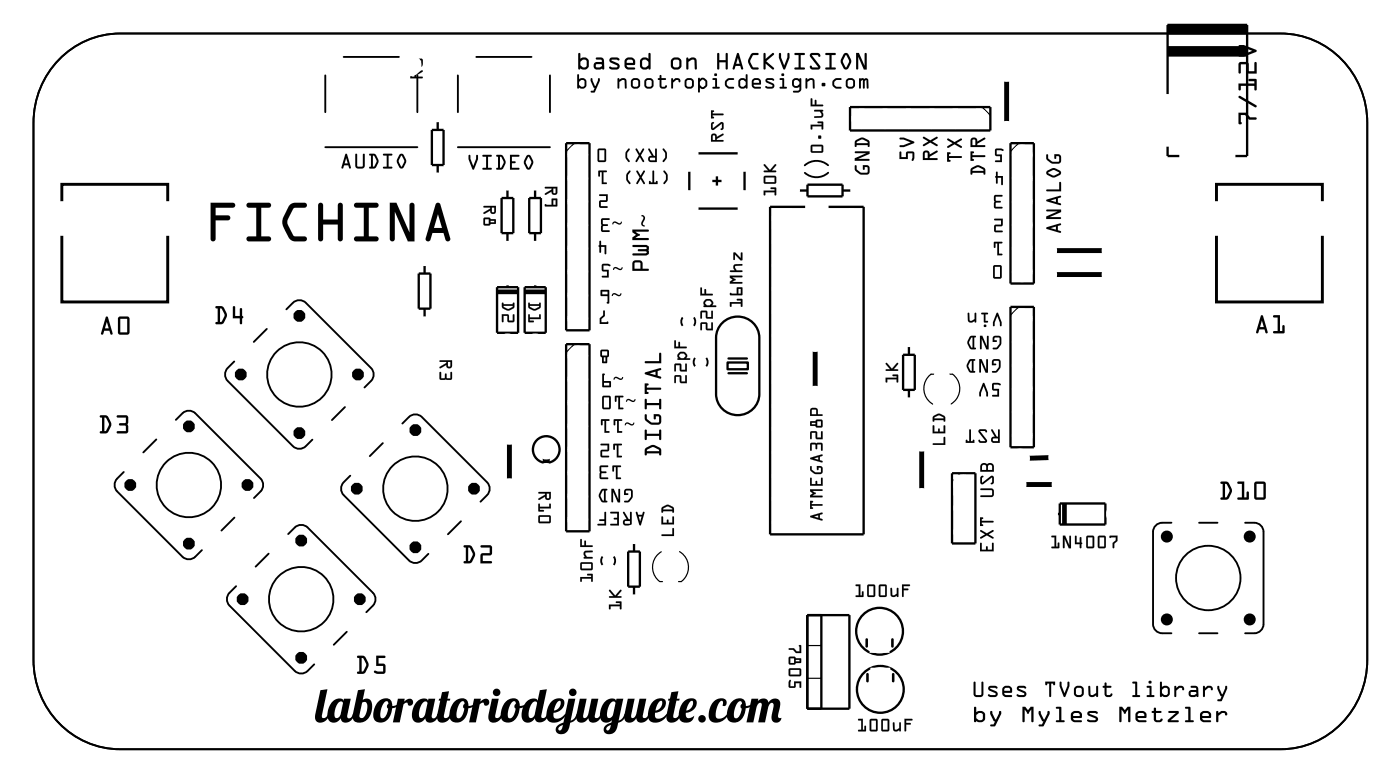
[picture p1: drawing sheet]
<svg xmlns="http://www.w3.org/2000/svg" width="152mm" height="85mm" viewBox="0 0 152 85" stroke-linecap="round" stroke-linejoin="round" font-family="sans-serif">
<g fill="none" stroke="#000" stroke-width=".2">
<path d="M6.8 6.1a9.2 9.2 0 0 1 6.3-2.5h126a9.6 9.6 0 0 1 9.4 9.8v58.2a9.6 9.6 0 0 1-9.4 9.8h-126a9.6 9.6 0 0 1-9.5-9.8v-58.2a9.8 9.8 0 0 1 3.2-7.3zM35.3 16h10M35.3 8.2v4M37.3 6.2h6M45.3 8.2v4M49.7 16h10M49.7 8.2v4M51.7 6.2h6M59.7 8.2v4M89.9 17.9a1.9 1.9 0 0 0-2.5 .1M89.9 18.8a1.9 1.9 0 0 1-2.5 0M25.4 39.2l-.7 .8a1 1 0 0 0 0 1.4l7.1 7a1 1 0 0 0 1.4 0l.7-.7"/>
<path d="M29 35.7l-1.4 1.4M31.1 33.6l.7-.7a1 1 0 0 1 1.4 0l7.1 7.1a1 1 0 0 1 0 1.4l-.7 .7M74.1 34.5a.73 .73 0 0 0 0 .9M75.4 34.5a.73 .73 0 0 1 0 .9M75.5 38.9a.73 .73 0 0 0 0 .9M76.7 38.9a.73 .73 0 0 1 0 .9M13.4 51.2l-.7 .8a1 1 0 0 0 0 1.4l7.1 7a1 1 0 0 0 1.4 0l.7-.7M17 47.7l-1.4 1.4M19.1 45.6l.7-.7a1 1 0 0 1 1.4 0l7.1 7.1a1 1 0 0 1 0 1.4l-.7 .7M25.5 56.2l-1.5 1.4M31.3 58l.7-.7a1 1 0 0 1 1.4 0l7.1 7.1a1 1 0 0 1 0 1.4l-.7 .7M37.5 44.2l-1.5 1.4"/>
<path d="M38 51.6l-.7 .8a1 1 0 0 0 0 1.4l7.1 7a1 1 0 0 0 1.4 0l.7-.7M41.6 48.1l-1.4 1.4M43.7 46l.7-.7a1 1 0 0 1 1.4 0l7.1 7.1a1 1 0 0 1 0 1.4l-.7 .7M50.1 56.6l-1.5 1.4M127.2 56.8h-1a1 1 0 0 0-1 1v10a1 1 0 0 0 1 1h1M130.2 56.8h2M135.2 56.8h1a1 1 0 0 1 1 1v10a1 1 0 0 1-1 1h-1M25.6 63.6l-.7 .8a1 1 0 0 0 0 1.4l7.1 7a1 1 0 0 0 1.4 0l.7-.7M29.2 60.1l-1.4 1.4M37.7 68.6l-1.5 1.4M65.4 60.4a.73 .73 0 0 0 0 .9M66.7 60.4a.73 .73 0 0 1 0 .9"/>
<path d="M130.2 68.8h2"/>
<circle cx="20.5" cy="52.7" r="3.5"/>
<circle cx="32.5" cy="40.7" r="3.5"/>
<circle cx="45.1" cy="53.1" r="3.5"/>
<circle cx="32.7" cy="65.1" r="3.5"/>
<circle cx="131.2" cy="62.8" r="3.5"/>
</g>
<g fill="#000">
<path d="M108.2 18.7h.1l.1 .4h.5v.9a.1 .1 0 0 1-.1 .1 .1 .1 0 0 1-.1-.1v-.7h-.3v.6a.1 .1 0 0 1-.1 0 .1 .1 0 0 1-.1 0v-.6a.1 .1 0 0 1-.1-.1 .1 .1 0 0 1 .1-.1zM108.1 16.2h.7a.12 .12 0 0 1 .2 .1 .12 .12 0 0 1-.1 .1l-.7-.1v.5h.6v.8h-.6a.1 .1 0 0 1-.1-.1 .1 .1 0 0 1 .1-.1h.4v-.4l-.4-.1-.1-.1zM65.1 26.2h.2v.4h.5v.9a.1 .1 0 0 1 0 .1 .1 .1 0 0 1-.1-.1v-.7h-.4v.6a.1 .1 0 0 1-.1 .1 .1 .1 0 0 1-.1-.1v-.6a.1 .1 0 0 1-.1-.1 .1 .1 0 0 1 .1-.1zM65.1 21.1h.9l-.1 .8h-.6v.5h.6a.1 .1 0 0 1 .1 .1 .1 .1 0 0 1-.1 .1h-.6l-.2-.1v-.7l.7-.1v-.4h-.7zM65.5 33.7l.2 .1v.5l-.4 .3v.4l.7-.1v.3h-.9v-.6l.4-.4zM108 26.3l.8-.1a.1 .1 0 0 1 .1 .1 .1 .1 0 0 1-.1 .1h-.3v1.1h.3a.1 .1 0 0 1 .1 .1 .1 .1 0 0 1-.1 .1h-.5v-1.3h-.2v.4a.1 .1 0 0 1-.1 .1 .1 .1 0 0 1-.1-.1zM108 21.2h.8a.1 .1 0 0 1 .1 .1 .1 .1 0 0 1-.1 .1h-.7l.1 .4h.4a.1 .1 0 0 1 .1 .1 .1 .1 0 0 1-.1 .1h-.4l-.1 .5h.7a.1 .1 0 0 1 .1 0 .1 .1 0 0 1-.1 .1h-.7l-.1-.1zM108 23.8l.9-.1v.8l-.7 .1v.4h.6a.1 .1 0 0 1 .1 .1 .1 .1 0 0 1-.1 .1h-.6l-.2-.1v-.7h.7v-.5h-.7zM59.1 49.8h.5v.5h-.5zM34.8 74.9l.8-.1-.6 2.8a.26 .26 0 0 0 .1 .4 .26 .26 0 0 0 .3-.2l.2-.3h.2a1 1 0 0 1-1.4 .8 .95 .95 0 0 1-.1-.8zM43.2 75.9h.8l-.1 .3 .2-.2a.41 .41 0 0 1 .7 0 .41 .41 0 0 1-.2 .6 .4 .4 0 0 1-.4-.3l-.4 .2-.4 1.9h-.7zM48 75.2l.8-.1-.2 .8h.3v.2h-.3l-.4 1.5a.26 .26 0 0 0 .1 .4 .26 .26 0 0 0 .4-.2l.2-.3h.2a1 1 0 0 1-1.5 .8 .95 .95 0 0 1-.1-.8l.3-1.4h-.2l.1-.2h.2z"/>
<path d="M51.5 75.9h.7v.3l.2-.2a.41 .41 0 0 1 .6 0 .41 .41 0 0 1-.1 .6 .4 .4 0 0 1-.4-.3l-.4 .2-.4 1.9h-.8zM63 75.9h.7l-.4 1.7a.25 .25 0 0 0 .2 .4 .25 .25 0 0 0 .3-.3l.4-1.8h.8l-.4 1.7a.27 .27 0 0 0 .2 .4 .27 .27 0 0 0 .3-.2l.1-.3h.2a.98 .98 0 0 1-1.3 .8l-.2-.3a.67 .67 0 0 1-.8 .5 .67 .67 0 0 1-.5-.7zM68.2 75.9h.7l-.3 1.7a.25 .25 0 0 0 .1 .4 .25 .25 0 0 0 .3-.3l.5-1.8h.7l-.4 1.7a.27 .27 0 0 0 .2 .4 .27 .27 0 0 0 .3-.2l.1-.3h.2a.98 .98 0 0 1-1.3 .8l-.2-.3a.67 .67 0 0 1-.7 .5 .67 .67 0 0 1-.6-.7zM72.9 75.2l.8-.1-.2 .8h.3v.2h-.3l-.4 1.5a.26 .26 0 0 0 .1 .4 .26 .26 0 0 0 .4-.2l.2-.3h.2a1 1 0 0 1-1.5 .8 .95 .95 0 0 1-.1-.8l.3-1.4h-.1v-.2h.2zM77.5 76.2a.88 .88 0 0 1 1.4-.1 .33 .33 0 0 1 0 .4 .33 .33 0 0 1-.4 .1v-.3l-.1-.2a1.04 1.04 0 0 0-.6 1 .71 .71 0 0 0 .1 .9 1.09 1.09 0 0 0 1.1-.5h.2a1.43 1.43 0 0 1-2 .8 1.83 1.83 0 0 1 .3-2.1zM81.6 75.9h.8l-.1 .2a.64 .64 0 0 1 .6-.3 .64 .64 0 0 1 .6 .5 .69 .69 0 0 1 .9-.4 .69 .69 0 0 1 .3 1l-.1 .4a.66 .66 0 0 0 0 .7l.3-.1a.57 .57 0 0 1-.8 .5 .57 .57 0 0 1-.3-.8l.2-.7a.43 .43 0 0 0-.2-.6 .56 .56 0 0 0-.4 .5l-.3 1.6h-.8l.4-1.9a.23 .23 0 0 0-.2-.2 .23 .23 0 0 0-.2 .2l-.5 1.9h-.7z"/>
<path d="M6.8 6.1a9.2 9.2 0 0 1 6.3-2.5h126a9.6 9.6 0 0 1 9.4 9.8v58.2a9.6 9.6 0 0 1-9.4 9.8h-126a9.6 9.6 0 0 1-9.5-9.8v-58.2a9.8 9.8 0 0 1 3.2-7.3zM6.8 6.1a9.8 9.8 0 0 0-3.2 7.3v58.2a9.6 9.6 0 0 0 9.5 9.7h126a9.5 9.5 0 0 0 9.4-9.7v-58.2a9.6 9.6 0 0 0-9.4-9.8h-126a9.2 9.2 0 0 0-6.3 2.5z"/>
<path d="M37.5 16.7l.2 .1 .4 1.4a.11 .11 0 0 1-.1 .1 .11 .11 0 0 1-.1-.1l-.1-.2h-.4l-.1 .2a.11 .11 0 0 1-.1 .1 .11 .11 0 0 1-.1-.1zM37.5 16.7l-.4 1.5 .2 .1 .1-.3h.4l.1 .3h.1l.1-.1-.4-1.4zM37.6 17.2l-.2 .5h.4zM37.6 17.2l.2 .5h-.4zM38.6 16.7l.2 .1v1.2l.1 .1 .5-.1v-1.2a.11 .11 0 0 1 .1-.1 .11 .11 0 0 1 .1 .1v1.2a.32 .32 0 0 1-.3 .3h-.4a.32 .32 0 0 1-.3-.3zM38.6 16.7v1.3a.31 .31 0 0 0 .3 .3h.4a.32 .32 0 0 0 .3-.3v-1.2a.1 .1 0 0 0-.1-.1 .1 .1 0 0 0-.1 .1v1.2l-.5 .1-.1-.1v-1.2zM40.1 16.7h.6l.4 .8-.3 .7-.1 .1h-.5a.11 .11 0 0 1-.1-.1 .11 .11 0 0 1 .1-.1h.1v-1.2h-.2zM40.1 16.7v.2h.2v1.2h-.1a.1 .1 0 0 0-.1 .1 .1 .1 0 0 0 .1 .1h.5l.1-.1 .3-.7-.4-.8zM40.5 16.9v1.2h.1l.3-.6-.2-.5zM40.5 16.9l.2 .1 .2 .5-.3 .6h-.1zM41.6 16.7h.9a.11 .11 0 0 1 .1 .1 .11 .11 0 0 1-.1 .1h-.3v1.2h.3a.11 .11 0 0 1 .1 .1 .11 .11 0 0 1-.1 .1h-.8a.11 .11 0 0 1-.1-.1 .11 .11 0 0 1 .1-.1h.3v-1.2h-.4zM41.6 16.7v.2h.4v1.2h-.3a.1 .1 0 0 0-.1 .1 .1 .1 0 0 0 .1 .1h.8a.1 .1 0 0 0 .1-.1 .1 .1 0 0 0-.1-.1h-.3v-1.2h.3a.1 .1 0 0 0 .1-.1 .1 .1 0 0 0-.1-.1zM43.4 16.8l.2-.1 .2 .1a.96 .96 0 0 1 0 1.4l-.2 .1-.2-.1-.3-.6a.96 .96 0 0 1 .3-.8zM43.4 16.8l-.3 .6a.95 .95 0 0 0 .3 .8 .27 .27 0 0 0 .4 0l.3-.6v-.2l-.3-.6-.2-.1zM43.6 16.9l-.3 .6 .3 .6 .3-.6-.2-.6zM43.6 16.9h.1l.2 .6-.3 .6-.3-.6z"/>
<path d="M37.5 16.7l.2 .1 .4 1.4a.11 .11 0 0 1-.1 .1 .11 .11 0 0 1-.1-.1l-.1-.2h-.4l-.1 .2a.11 .11 0 0 1-.1 .1 .11 .11 0 0 1-.1-.1zM37.6 17.2l-.2 .5h.4zM38.6 16.7l.2 .1v1.2l.1 .1 .5-.1v-1.2a.1 .1 0 0 1 .1-.1 .1 .1 0 0 1 .1 .1v1.2a.32 .32 0 0 1-.3 .3h-.4a.32 .32 0 0 1-.3-.3zM40.1 16.7h.6a.95 .95 0 0 1 .2 1.4l-.2 .2h-.5a.1 .1 0 0 1-.1-.1 .1 .1 0 0 1 .1-.1h.1v-1.2h-.2zM40.5 16.9v1.2h.1l.3-.6-.2-.5zM41.6 16.7h.9a.1 .1 0 0 1 .1 .1 .1 .1 0 0 1-.1 .1h-.3v1.2h.3a.1 .1 0 0 1 .1 .1 .1 .1 0 0 1-.1 .1h-.8a.1 .1 0 0 1-.1-.1 .1 .1 0 0 1 .1-.1h.3v-1.2h-.4zM43.4 16.8l.2-.1 .2 .1a.96 .96 0 0 1 0 1.4l-.2 .1-.2-.1a.96 .96 0 0 1 0-1.4zM43.6 16.9l-.3 .6 .3 .6 .3-.6-.2-.6z"/>
<path d="M44.6 7.7a.32 .32 0 0 1 .4 0 .32 .32 0 0 1 .2 .3l.7-.4v.2l-.7 .4v.1h.6l.1 .1-1.3 .1zM44.8 7.8l-.1 .5h.3v-.4zM44.6 6.4h.1v.5h.5v-.5h.6l.1 .1v.4a.15 .15 0 0 1 0 .3 .15 .15 0 0 1-.2-.1v-.6h-.4v.6h-.7z"/>
<path d="M44.6 7.7a.32 .32 0 0 1 .4-.1 .32 .32 0 0 1 .2 .4l.6-.4a.1 .1 0 0 1 .1 .1 .1 .1 0 0 1 0 .1l-.7 .4v.1h.6a.1 .1 0 0 1 .1 .1 .1 .1 0 0 1-.1 .1h-1.3v-.6zM44.6 7.7v.8l1.3-.1-.1-.1h-.6v-.1l.7-.4v-.2l-.7 .4a.31 .31 0 0 0-.2-.3 .31 .31 0 0 0-.4 0zM44.8 7.8l-.1 .5h.3v-.4zM44.8 7.8l.2 .1v.4h-.3zM44.6 6.4h.1v.5h.5v-.5h.6l.1 .1-.1 .7a.1 .1 0 0 1-.1 0 .1 .1 0 0 1 0-.1v-.6h-.4v.6h-.8zM44.6 6.4v.7h.7v-.6h.5l-.1 .7h.1l.1-.7-.1-.1h-.6v.5h-.5v-.5z"/>
<path d="M50.9 16.8l.2 .1v.3l.3 .8 .3-.8v-.3a.11 .11 0 0 1 .1-.1 .11 .11 0 0 1 .1 .1v.4l-.4 1.1h-.1h-.1l-.4-1.1zM50.9 16.8v.5l.4 1.1h.1h.1l.4-1.1v-.4a.1 .1 0 0 0-.1-.1 .1 .1 0 0 0-.1 .1v.3l-.3 .8-.3-.8v-.3zM52.4 16.8h.9a.11 .11 0 0 1 .1 .1 .11 .11 0 0 1-.1 .1h-.3v1.2h.3a.11 .11 0 0 1 .1 .1 .11 .11 0 0 1-.1 .1h-.8a.11 .11 0 0 1-.1-.1 .11 .11 0 0 1 .1-.1h.3v-1.2h-.4zM52.4 16.8v.2h.4v1.2h-.3a.1 .1 0 0 0-.1 .1 .1 .1 0 0 0 .1 .1h.8a.1 .1 0 0 0 .1-.1 .1 .1 0 0 0-.1-.1h-.3v-1.2h.3a.1 .1 0 0 0 .1-.1 .1 .1 0 0 0-.1-.1zM53.9 16.8l.6 .1 .4 .7-.3 .7-.1 .1h-.5a.11 .11 0 0 1-.1-.1 .11 .11 0 0 1 .1-.1h.1v-1.2h-.2zM53.9 16.8v.2h.2v1.2h-.1a.1 .1 0 0 0-.1 .1 .1 .1 0 0 0 .1 .1h.5l.1-.1 .3-.7-.4-.7zM54.3 17v1.2h.1l.3-.6-.2-.5zM54.3 17l.2 .1 .2 .5-.3 .6h-.1zM55.4 16.8h.9a.11 .11 0 0 1 .1 .1 .11 .11 0 0 1-.1 .1h-.7v.5h.3a.11 .11 0 0 1 .1 .1 .11 .11 0 0 1-.1 .1h-.3v.5h.7a.11 .11 0 0 1 .1 .1 .11 .11 0 0 1-.1 .1h-.9zM55.4 16.8v1.6h.9a.1 .1 0 0 0 .1-.1 .1 .1 0 0 0-.1-.1h-.7v-.5h.3a.1 .1 0 0 0 .1-.1 .1 .1 0 0 0-.1-.1h-.3v-.5h.7a.1 .1 0 0 0 .1-.1 .1 .1 0 0 0-.1-.1zM57.2 16.9l.2-.1 .2 .2a.96 .96 0 0 1 0 1.3l-.2 .1-.2-.1-.3-.6a.96 .96 0 0 1 .3-.7zM57.2 16.9l-.3 .6a.95 .95 0 0 0 .3 .8 .27 .27 0 0 0 .4 0l.3-.6v-.2l-.3-.6-.2-.1zM57.4 17l-.3 .6 .3 .6 .3-.6-.2-.5zM57.4 17l.1 .1 .2 .5-.3 .6-.3-.6z"/>
<path d="M50.9 16.8l.2 .1v.3l.3 .8 .3-.8v-.3a.1 .1 0 0 1 .1-.1 .1 .1 0 0 1 .1 .1v.4l-.4 1.1h-.1h-.1l-.4-1.1zM52.4 16.8h.9a.1 .1 0 0 1 .1 .1 .1 .1 0 0 1-.1 .1h-.3v1.2h.3a.1 .1 0 0 1 .1 .1 .1 .1 0 0 1-.1 .1h-.8a.1 .1 0 0 1-.1-.1 .1 .1 0 0 1 .1-.1h.3v-1.2h-.4zM53.9 16.8l.6 .1a.95 .95 0 0 1 .2 1.4l-.2 .1h-.5a.1 .1 0 0 1-.1-.1 .1 .1 0 0 1 .1-.1h.1v-1.2h-.2zM54.3 17v1.2h.1l.3-.6-.2-.5zM55.4 16.8h.9a.1 .1 0 0 1 .1 .1 .1 .1 0 0 1-.1 .1h-.7v.5h.3a.1 .1 0 0 1 .1 .1 .1 .1 0 0 1-.1 .1h-.3v.5h.7a.1 .1 0 0 1 .1 .1 .1 .1 0 0 1-.1 .1h-.9zM57.2 16.9l.2-.1 .2 .2a.96 .96 0 0 1 0 1.3l-.2 .1-.2-.1a.96 .96 0 0 1 0-1.4zM57.4 17l-.3 .6 .3 .6 .3-.6-.2-.5z"/>
<path d="M62.7 8.1h.2v.5l.5-.1 .3 .2v.6l-.2 .3a.47 .47 0 0 1-.6-.1 .1 .1 0 0 1-.1 .1 .1 .1 0 0 1-.1-.1zM62.7 8.1v1.4a.1 .1 0 0 0 .1 .1 .1 .1 0 0 0 .1-.1 .5 .5 0 0 0 .6 0l.2-.2v-.6l-.3-.2-.5 .1v-.5zM62.9 8.9v.3l.2 .2 .3-.1v-.5l-.3-.1zM62.9 8.9l.2-.2 .3 .1v.5l-.2 .1-.3-.1zM64.2 8.5h.1l.3 .8 .3-.6v-.1a.1 .1 0 0 1 .1-.1 .1 .1 0 0 1 .1 .1v.2l-.5 1.2-.4 .1a.1 .1 0 0 1-.1-.1 .1 .1 0 0 1 .1-.1h.3l.1-.4h-.1l-.4-.7zM64.2 8.5v.3l.3 .7h.1l-.1 .4h-.3a.1 .1 0 0 0-.1 .1 .1 .1 0 0 0 .1 .1l.4-.1 .5-1.2v-.2a.1 .1 0 0 0-.1-.1 .1 .1 0 0 0-.1 .1l-.2 .7h-.1l-.3-.8zM67.1 8.5h.1l.1 .2a.45 .45 0 0 1 .7 .1l.1 .7a.1 .1 0 0 1-.1 .1 .1 .1 0 0 1-.1-.1l-.1-.8h-.2l-.3 .2v.6a.1 .1 0 0 1-.1 .1 .1 .1 0 0 1-.1-.1zM67.1 8.5v1a.1 .1 0 0 0 .1 .1 .1 .1 0 0 0 .1-.1v-.6l.4-.2 .1 .1 .1 .7a.1 .1 0 0 0 .1 .1 .1 .1 0 0 0 .1-.1l-.1-.7a.37 .37 0 0 0-.5-.3l-.2 .2-.1-.2zM68.5 9a.57 .57 0 0 1 1.1 0 .57 .57 0 0 1-1.1 0zM68.5 9.1a.57 .57 0 0 0 1.1 0 .57 .57 0 0 0-1.1 0zM68.8 8.8l-.1 .5 .2 .1h.3l.1-.1v-.5l-.2-.1zM68.8 8.8l.3-.1 .2 .1v.5l-.1 .1h-.3l-.2-.1zM69.9 9a.6 .6 0 0 1 1.2 0 .6 .6 0 0 1-1.2 0zM69.9 9.1a.6 .6 0 0 0 1.2 0 .6 .6 0 0 0-1.2 0zM70.2 8.8v.5l.2 .1h.3l.1-.1v-.5l-.2-.1zM70.2 8.8l.4-.1 .2 .1v.5l-.1 .1h-.3l-.2-.1zM71.7 8.2h.1v.3h.4a.1 .1 0 0 1 .1 .1 .1 .1 0 0 1-.1 .1h-.4v.7h.3l.1-.1a.1 .1 0 0 1 .2 0 .1 .1 0 0 1 0 .1 .43 .43 0 0 1-.4 .2 .43 .43 0 0 1-.4-.3v-.6h-.1a.1 .1 0 0 1-.1-.1 .1 .1 0 0 1 .1-.1h.1zM71.7 8.2l-.1 .3h-.1a.1 .1 0 0 0-.1 .1 .1 .1 0 0 0 .1 .1h.1v.6a.43 .43 0 0 0 .4 .3 .43 .43 0 0 0 .4-.2 .16 .16 0 0 0-.1-.1 .16 .16 0 0 0-.2 .1h-.3v-.7h.4a.1 .1 0 0 0 .1-.1 .1 .1 0 0 0-.1-.1h-.4v-.3zM72.9 8.5h.2v.2l.2-.2a.38 .38 0 0 1 .4 0 .38 .38 0 0 1 .2 .4 .14 .14 0 0 1-.2 0 .14 .14 0 0 1 0-.2h-.3l-.3 .3v.5a.1 .1 0 0 1-.1 .1 .1 .1 0 0 1-.1-.1zM72.9 8.5v1a.1 .1 0 0 0 .1 .1 .1 .1 0 0 0 .1-.1v-.5l.3-.3h.3a.12 .12 0 0 0 0 .2 .12 .12 0 0 0 .2 0 .37 .37 0 0 0-.2-.4 .37 .37 0 0 0-.4 0l-.2 .2v-.2zM74.3 9a.6 .6 0 0 1 1.2 0 .6 .6 0 0 1-1.2 0zM74.3 9.1a.6 .6 0 0 0 1.2 0 .6 .6 0 0 0-1.2 0zM74.6 8.8v.5l.1 .1h.4l.1-.1-.1-.5-.1-.1zM74.6 8.8l.4-.1 .1 .1 .1 .5-.1 .1h-.4l-.1-.1zM75.8 8.5h.2v.1l.1-.1a.5 .5 0 0 1 .7 .4 .57 .57 0 0 1-.3 .7 .37 .37 0 0 1-.5-.1v.5a.1 .1 0 0 1-.1 .1 .1 .1 0 0 1-.1-.1zM75.8 8.5v1.5a.1 .1 0 0 0 .1 .1 .1 .1 0 0 0 .1-.1v-.5l.1 .1a.36 .36 0 0 0 .4 0l.3-.4v-.4l-.2-.2a.37 .37 0 0 0-.6 0v-.1zM76.2 8.7l-.2 .2v.3l.3 .3 .3-.2v-.4l-.2-.3zM76.2 8.7l.2-.1 .2 .3v.4l-.3 .2-.3-.3v-.3zM77.4 8.5h.4l.1 .9h.2a.1 .1 0 0 1 .1 .1 .1 .1 0 0 1-.1 .1h-.6a.1 .1 0 0 1-.1-.1 .1 .1 0 0 1 .1-.1h.2v-.7h-.3zM77.4 8.5v.2h.3v.7h-.2a.1 .1 0 0 0-.1 .1 .1 .1 0 0 0 .1 .1h.6a.1 .1 0 0 0 .1-.1 .1 .1 0 0 0-.1-.1h-.2l-.1-.9zM77.6 8.1a.16 .16 0 0 1 .3 0 .16 .16 0 0 1-.3 0zM77.6 8.1a.16 .16 0 0 0 .3 0 .16 .16 0 0 0-.3 0zM78.8 8.7l.3-.2h.5a.1 .1 0 0 1 .1 .1 .1 .1 0 0 1-.1 .1h-.4l-.3 .2v.3l.2 .2h.5a.1 .1 0 0 1 .1 .1 .1 .1 0 0 1-.1 .1h-.6a.58 .58 0 0 1-.2-.9zM78.8 8.7l-.1 .2 .1 .5 .3 .2h.5a.1 .1 0 0 0 .1-.1 .1 .1 0 0 0-.1-.1h-.4l-.3-.2v-.3l.2-.2h.5a.1 .1 0 0 0 .1-.1 .1 .1 0 0 0-.1-.1h-.5zM80.3 8.6l.3-.1h.2l.2 .1v-.4a.1 .1 0 0 1 .1-.1 .1 .1 0 0 1 .1 .1v1.3a.1 .1 0 0 1-.1 .1 .1 .1 0 0 1-.1-.1l-.3 .1h-.2l-.2-.1-.1-.2v-.5zM80.3 8.6l-.1 .2v.5l.1 .2 .3 .1 .4-.1a.1 .1 0 0 0 .1 .1 .1 .1 0 0 0 .1-.1v-1.3a.1 .1 0 0 0-.1-.1 .1 .1 0 0 0-.1 .1v.4l-.2-.1h-.2zM80.4 8.8v.5l.1 .1h.2l.3-.2v-.3l-.3-.2zM80.4 8.8l.3-.1 .3 .2v.3l-.3 .2h-.2l-.1-.1zM81.7 8.6l.3-.1h.4l.1 .1 .2 .2-.1 .4h-.8l.2 .2h.5a.11 .11 0 0 1 .2 .1 .11 .11 0 0 1-.2 .1h-.5l-.3-.1-.1-.2 .1-.5zM81.7 8.6v.2l-.1 .5 .2 .2 .2 .1h.5a.1 .1 0 0 0 .1-.1 .1 .1 0 0 0-.1-.1h-.5l-.2-.1v-.1h.8v-.4l-.1-.2-.1-.1h-.4zM81.9 8.8l-.1 .2h.6v-.2l-.1-.1h-.3zM81.9 8.8l.1-.1h.3l.1 .1v.2h-.6zM83.2 8.6l.1-.1a.81 .81 0 0 1 .8 .1 .13 .13 0 0 1-.1 .2 .13 .13 0 0 1-.2-.1h-.5l.6 .3a.31 .31 0 0 1 .2 .4 .31 .31 0 0 1-.3 .2h-.4l-.3-.1a.13 .13 0 0 1 .1-.1 .13 .13 0 0 1 .2 0h.4l.1-.1-.7-.4-.1-.2zM83.2 8.6l-.1 .1 .1 .2 .7 .4-.1 .1h-.5a.11 .11 0 0 0-.2 0 .11 .11 0 0 0 0 .1l.3 .1 .6-.1 .1-.2v-.2l-.8-.4h.5a.13 .13 0 0 0 .2 .1 .13 .13 0 0 0 .1-.2 .77 .77 0 0 0-.9 0zM84.7 8.5h.4l.1 .9h.2a.1 .1 0 0 1 .1 .1 .1 .1 0 0 1-.1 .1h-.6a.1 .1 0 0 1-.1-.1 .1 .1 0 0 1 .1-.1h.2v-.7h-.3zM84.7 8.5v.2h.3v.7h-.2a.1 .1 0 0 0-.1 .1 .1 .1 0 0 0 .1 .1h.6a.1 .1 0 0 0 .1-.1 .1 .1 0 0 0-.1-.1h-.2l-.1-.9zM84.9 8.1a.16 .16 0 0 1 .3 0 .16 .16 0 0 1-.3 0zM84.9 8.1a.16 .16 0 0 0 .3 0 .16 .16 0 0 0-.3 0zM86.1 8.6l.3-.1h.3l.1 .1a.11 .11 0 0 1 .1-.1 .11 .11 0 0 1 .1 .1v1.2l-.2 .2-.6 .1a.1 .1 0 0 1-.1-.1 .1 .1 0 0 1 .1-.1l.5-.1 .1-.1v-.3l-.3 .1h-.2l-.2-.1-.1-.2zM86.1 8.6l-.1 .6 .1 .2 .2 .1h.2l.3-.1v.3l-.1 .1-.5 .1a.1 .1 0 0 0-.1 .1 .1 .1 0 0 0 .1 .1l.6-.1 .2-.2v-1.2a.1 .1 0 0 0-.1-.1 .1 .1 0 0 0-.1 .1l-.1-.1h-.3zM86.3 8.8l-.1 .4 .1 .1h.3l.2-.2v-.2l-.2-.2h-.2zM86.3 8.8l.1-.1h.2l.2 .2v.2l-.2 .2h-.3l-.1-.1zM87.5 8.5h.2v.2a.45 .45 0 0 1 .8 .1v.7a.1 .1 0 0 1-.1 .1 .1 .1 0 0 1-.1-.1l-.1-.8h-.2l-.3 .2v.6a.1 .1 0 0 1-.1 .1 .1 .1 0 0 1-.1-.1zM87.5 8.5v1a.1 .1 0 0 0 .1 .1 .1 .1 0 0 0 .1-.1v-.6l.5-.2 .1 .1v.7a.1 .1 0 0 0 .1 .1 .1 .1 0 0 0 .1-.1v-.7a.37 .37 0 0 0-.6-.3l-.2 .2v-.2zM89.3 9h.3v.3h-.3zM89.3 9v.3h.3v-.3zM90.5 8.7l.3-.2h.5a.1 .1 0 0 1 .1 .1 .1 .1 0 0 1-.1 .1h-.5l-.2 .2v.3l.2 .2h.5a.1 .1 0 0 1 .1 .1 .1 .1 0 0 1-.1 .1h-.6a.58 .58 0 0 1-.2-.9zM90.5 8.7l-.1 .2 .1 .5 .3 .2h.5a.1 .1 0 0 0 .1-.1 .1 .1 0 0 0-.1-.1h-.5l-.2-.2v-.3l.2-.2h.5a.1 .1 0 0 0 .1-.1 .1 .1 0 0 0-.1-.1h-.5zM91.8 9a.6 .6 0 0 1 1.2 0 .6 .6 0 0 1-1.2 0zM91.8 9.1a.6 .6 0 0 0 1.2 0 .6 .6 0 0 0-1.2 0zM92.1 8.8v.5l.1 .1h.4l.1-.1-.1-.5-.1-.1zM92.1 8.8l.4-.1 .1 .1 .1 .5-.1 .1h-.4l-.1-.1zM93.3 8.5h.4l.2 .1a.25 .25 0 0 1 .2-.1 .25 .25 0 0 1 .2 .2v.8a.1 .1 0 0 1-.1 .1 .1 .1 0 0 1-.1-.1v-.8l-.2 .1v.7a.1 .1 0 0 1-.1 .1 .1 .1 0 0 1-.1-.1v-.8l-.2 .1v.7a.1 .1 0 0 1-.1 .1 .1 .1 0 0 1-.1-.1zM93.3 8.5v1a.1 .1 0 0 0 .1 .1 .1 .1 0 0 0 .1-.1v-.7l.2-.1v.8a.1 .1 0 0 0 .1 .1 .1 .1 0 0 0 .1-.1v-.7l.2-.1v.8a.1 .1 0 0 0 .1 .1 .1 .1 0 0 0 .1-.1v-.8a.25 .25 0 0 0-.2-.2 .25 .25 0 0 0-.2 .1l-.2-.1z"/>
<path d="M62.7 8.1h.2v.5l.5-.1 .3 .2v.6l-.1 .2a.5 .5 0 0 1-.7 0 .1 .1 0 0 1-.1 .1 .1 .1 0 0 1-.1-.1zM62.9 8.9v.4l.3 .1 .2-.1v-.5l-.3-.1zM64.2 8.5h.1l.3 .8 .3-.7a.1 .1 0 0 1 .1-.1 .1 .1 0 0 1 .1 .1v.2l-.5 1.2-.4 .1a.1 .1 0 0 1-.1-.1 .1 .1 0 0 1 .1-.1h.3l.1-.4h-.1l-.3-.7zM67.1 8.5h.1l.1 .2a.44 .44 0 0 1 .4-.2 .44 .44 0 0 1 .3 .3l.1 .7a.1 .1 0 0 1-.1 .1 .1 .1 0 0 1-.1-.1l-.1-.7-.1-.1-.4 .2v.6a.1 .1 0 0 1-.1 .1 .1 .1 0 0 1-.1-.1zM68.5 9a.57 .57 0 0 1 1.1 0 .57 .57 0 0 1-1.1 0zM68.8 8.8l-.1 .5 .2 .1h.3l.1-.1v-.5l-.2-.1zM69.9 9a.6 .6 0 0 1 1.2 0 .6 .6 0 0 1-1.2 0zM70.2 8.8v.5l.2 .1h.3l.1-.1v-.5l-.2-.1zM71.7 8.2h.1v.3h.4a.1 .1 0 0 1 .1 .1 .1 .1 0 0 1-.1 .1h-.4v.6l.1 .1 .3-.1a.1 .1 0 0 1 .2 0 .1 .1 0 0 1 0 .1 .43 .43 0 0 1-.4 .2 .43 .43 0 0 1-.4-.3v-.6h-.1a.1 .1 0 0 1-.1-.1 .1 .1 0 0 1 .1-.1h.1zM72.9 8.5h.2v.2l.2-.2a.38 .38 0 0 1 .4 0 .38 .38 0 0 1 .2 .4 .14 .14 0 0 1-.2 0 .14 .14 0 0 1 0-.2h-.3l-.3 .3v.5a.1 .1 0 0 1-.1 .1 .1 .1 0 0 1-.1-.1zM74.3 9a.6 .6 0 0 1 1.2 0 .6 .6 0 0 1-1.2 0zM74.6 8.8v.5l.1 .1h.4l.1-.1-.1-.5-.1-.1zM75.8 8.5h.2v.1l.1-.1a.5 .5 0 0 1 .7 .4 .58 .58 0 0 1-.6 .8l-.2-.2v.5a.1 .1 0 0 1-.1 .1 .1 .1 0 0 1-.1-.1zM76.2 8.7l-.2 .2v.3l.3 .3 .3-.2v-.4l-.2-.3zM77.4 8.5h.4l.1 .9h.2a.1 .1 0 0 1 .1 .1 .1 .1 0 0 1-.1 .1h-.6a.1 .1 0 0 1-.1-.1 .1 .1 0 0 1 .1-.1h.2v-.7h-.3zM77.6 8.1a.16 .16 0 0 1 .3 0 .16 .16 0 0 1-.3 0zM78.8 8.7l.3-.2h.5a.1 .1 0 0 1 .1 .1 .1 .1 0 0 1-.1 .1h-.4l-.3 .2v.3l.2 .2h.5a.1 .1 0 0 1 .1 .1 .1 .1 0 0 1-.1 .1h-.4a.57 .57 0 0 1-.4-.9zM80.3 8.6l.3-.1h.2l.2 .1v-.4a.1 .1 0 0 1 .1-.1 .1 .1 0 0 1 .1 .1v1.3a.1 .1 0 0 1-.1 .1 .1 .1 0 0 1-.1-.1l-.3 .1h-.2l-.2-.1-.1-.2v-.5zM80.4 8.8v.5l.1 .1h.2l.3-.2v-.3l-.3-.2zM81.7 8.6l.3-.1h.4l.1 .1 .1 .2v.4h-.8v.1l.2 .1h.5a.1 .1 0 0 1 .1 .1 .1 .1 0 0 1-.1 .1h-.5l-.3-.1-.1-.2 .1-.5zM81.9 8.8l-.1 .2h.6v-.2l-.1-.1h-.3zM83.2 8.6l.1-.1a.81 .81 0 0 1 .8 .1 .11 .11 0 0 1-.1 .2 .11 .11 0 0 1-.1-.1h-.6l.6 .3a.31 .31 0 0 1 .2 .4 .31 .31 0 0 1-.3 .2h-.4l-.3-.1a.13 .13 0 0 1 .1-.1 .13 .13 0 0 1 .2 0h.4l.1-.1-.7-.4-.1-.2zM84.7 8.5h.4l.1 .9h.2a.1 .1 0 0 1 .1 .1 .1 .1 0 0 1-.1 .1h-.6a.1 .1 0 0 1-.1-.1 .1 .1 0 0 1 .1-.1h.2v-.7h-.3zM84.9 8.1a.16 .16 0 0 1 .3 0 .16 .16 0 0 1-.3 0zM86.1 8.6l.3-.1h.3l.1 .1a.1 .1 0 0 1 .1-.1 .1 .1 0 0 1 .1 .1v1.2l-.2 .2-.6 .1a.1 .1 0 0 1-.1-.1 .1 .1 0 0 1 .1-.1l.5-.1 .1-.1v-.3l-.3 .1h-.2l-.2-.1-.1-.2zM86.3 8.8l-.1 .4 .1 .1h.3l.2-.2v-.2l-.2-.2h-.2zM87.5 8.5h.2v.2a.44 .44 0 0 1 .4-.2 .44 .44 0 0 1 .4 .3v.7a.1 .1 0 0 1-.1 .1 .1 .1 0 0 1-.1-.1v-.7l-.1-.1-.5 .2v.6a.1 .1 0 0 1-.1 .1 .1 .1 0 0 1-.1-.1zM89.3 9h.3v.3h-.3zM90.5 8.7l.3-.2h.5a.1 .1 0 0 1 .1 .1 .1 .1 0 0 1-.1 .1h-.5l-.2 .2v.3l.2 .2h.5a.1 .1 0 0 1 .1 .1 .1 .1 0 0 1-.1 .1h-.4a.57 .57 0 0 1-.4-.9zM91.8 9a.6 .6 0 0 1 1.2 0 .6 .6 0 0 1-1.2 0zM92.1 8.8v.5l.1 .1h.4l.1-.1-.1-.5-.1-.1zM93.3 8.5l.9 .1 .1 .9a.1 .1 0 0 1-.1 .1 .1 .1 0 0 1-.1-.1v-.8l-.2 .1v.7a.1 .1 0 0 1-.1 .1 .1 .1 0 0 1-.1-.1v-.8l-.2 .1v.7a.1 .1 0 0 1-.1 .1 .1 .1 0 0 1-.1-.1z"/>
<path d="M62.8 5.8h.2v.6l.2-.1 .4-.1 .3 .3v.7l-.2 .3a.54 .54 0 0 1-.7-.1 .12 .12 0 0 1-.1 .2 .12 .12 0 0 1-.1-.2zM62.8 5.8v1.6a.12 .12 0 0 0 .1 .2 .12 .12 0 0 0 .1-.2 .55 .55 0 0 0 .8 0l.1-.2v-.7l-.3-.3-.4 .1-.2 .1v-.6zM63.1 6.7v.4l.2 .2h.2l.2-.1v-.5l-.1-.2h-.3zM63.1 6.7l.2-.2h.4v.2v.5l-.4 .1-.2-.2zM64.7 6.3l.5-.1a.35 .35 0 0 1 .4 .4v.8a.12 .12 0 0 1-.1 .2 .12 .12 0 0 1-.1-.2l-.2 .2h-.4a.42 .42 0 0 1-.3-.5 .42 .42 0 0 1 .3-.4h.6v-.1l-.1-.1h-.5zM64.7 6.3l.1 .2h.5l.1 .1v.1h-.6a.42 .42 0 0 0-.3 .4 .42 .42 0 0 0 .3 .5h.4l.2-.2a.12 .12 0 0 0 .1 .2 .12 .12 0 0 0 .1-.2v-.8a.35 .35 0 0 0-.4-.4zM64.7 7l.1 .3h.3l.3-.1-.1-.2zM64.7 7h.6l.1 .2-.3 .1h-.3zM66.3 6.3a.91 .91 0 0 1 1 .1 .15 .15 0 0 1-.1 .2 .15 .15 0 0 1-.2-.1h-.6l.7 .4a.36 .36 0 0 1 .2 .4 .36 .36 0 0 1-.4 .3h-.4l-.3-.2a.12 .12 0 0 1 0-.1 .12 .12 0 0 1 .1 0h.6l.2-.1-.1-.1-.7-.3-.1-.3zM66.3 6.3l-.1 .2 .1 .3 .7 .3 .1 .1-.2 .1h-.5a.13 .13 0 0 0-.2-.1 .13 .13 0 0 0 0 .2 .8 .8 0 0 0 1.1-.1v-.2l-.1-.2-.8-.4h.6a.15 .15 0 0 0 .1 .1 .15 .15 0 0 0 .2-.2 .88 .88 0 0 0-1-.1zM67.9 6.4l.4-.2h.3l.3 .2 .1 .3-.1 .3-.8 .1 .1 .2h.7a.12 .12 0 0 1 .1 .1 .12 .12 0 0 1-.1 .2h-.7l-.3-.2a.96 .96 0 0 1-.1-.8zM67.9 6.4l-.1 .2a.96 .96 0 0 0 .1 .8l.3 .1 .7 .1a.12 .12 0 0 0 .1-.2 .12 .12 0 0 0-.1-.1h-.7l-.1-.2h.8l.1-.2a.52 .52 0 0 0-.2-.5l-.2-.2h-.3zM68.1 6.6v.2h.6v-.2l-.1-.1h-.4zM68.1 6.6l.1-.1h.4l.1 .1v.2h-.6zM69.6 6.4l.3-.2 .3 .1 .2 .1v-.5a.12 .12 0 0 1 .1-.2 .14 .14 0 0 1 .2 .2v1.5a.14 .14 0 0 1-.2 .2 .12 .12 0 0 1-.1-.2l-.3 .2-.3-.1-.2-.1a.98 .98 0 0 1-.1-.8zM69.6 6.4l-.1 .2a.98 .98 0 0 0 .1 .8l.3 .2 .3-.1 .2-.1a.12 .12 0 0 0 .1 .2 .14 .14 0 0 0 .2-.2v-1.5a.14 .14 0 0 0-.2-.2 .12 .12 0 0 0-.1 .2v.5l-.2-.1-.3-.1zM69.8 6.6v.6l.1 .1h.2l.3-.2v-.4l-.3-.2h-.2zM69.8 6.6l.1-.1h.2l.3 .2v.4l-.3 .2h-.2l-.2-.1zM73 6.4l.2-.1 .5-.1 .2 .2 .1 .3v.5l-.2 .3-.5 .1-.3-.2a.96 .96 0 0 1-.1-.8zM73 6.4l-.1 .2a.96 .96 0 0 0 .1 .8l.3 .2 .5-.1 .2-.3v-.5l-.1-.3-.2-.2-.5 .1zM73.1 6.6v.6l.2 .1h.4l.1-.2v-.5l-.2-.1h-.3zM73.1 6.6l.2-.1h.3l.2 .1v.5l-.1 .2h-.4l-.2-.1zM74.6 6.3h.1l.1 .1a.52 .52 0 0 1 .9 .2v.8a.12 .12 0 0 1-.1 .2 .12 .12 0 0 1-.1-.2l-.1-.8-.1-.1h-.2l-.3 .2v.7a.14 .14 0 0 1-.2 .2 .12 .12 0 0 1-.1-.2zM74.6 6.3l-.1 1.1a.12 .12 0 0 0 .1 .2 .14 .14 0 0 0 .2-.2v-.7l.3-.2h.2l.1 .1 .1 .8a.11 .11 0 0 0 .1 .2 .11 .11 0 0 0 .1-.2v-.8a.42 .42 0 0 0-.7-.3l-.2 .1-.1-.1zM77.9 5.8h.2v.7h.7v-.6a.12 .12 0 0 1 .1-.2 .12 .12 0 0 1 .1 .2v1.5a.12 .12 0 0 1-.1 .2 .12 .12 0 0 1-.1-.2v-.6h-.7v.6a.12 .12 0 0 1-.1 .2 .12 .12 0 0 1-.1-.2zM77.9 5.8v1.6a.12 .12 0 0 0 .1 .2 .12 .12 0 0 0 .1-.2v-.6h.7v.6a.12 .12 0 0 0 .1 .2 .12 .12 0 0 0 .1-.2v-1.5a.12 .12 0 0 0-.1-.2 .12 .12 0 0 0-.1 .2v.6h-.7v-.7zM80.1 5.8h.2l.4 1.6a.12 .12 0 0 1-.1 .2 .12 .12 0 0 1-.1-.1l-.1-.3h-.5l-.1 .3a.12 .12 0 0 1-.1 .1 .12 .12 0 0 1-.1-.2zM80.1 5.8l-.5 1.6a.12 .12 0 0 0 .1 .2 .12 .12 0 0 0 .1-.1l.1-.3h.5l.1 .3a.12 .12 0 0 0 .1 .1 .12 .12 0 0 0 .1-.2l-.4-1.6zM80.1 6.3l-.2 .6h.4zM80.1 6.3l.2 .6h-.4zM81.6 5.9l.1-.1 .6-.1a.12 .12 0 0 1 .1 .2 .12 .12 0 0 1-.1 .1h-.5l-.3 .7 .3 .6h.5a.12 .12 0 0 1 .1 .1 .12 .12 0 0 1-.1 .2l-.6-.1-.4-.7a1.04 1.04 0 0 1 .2-.9zM81.6 5.9l-.3 .5a1.06 1.06 0 0 0 .5 1.2h.5a.12 .12 0 0 0 .1-.2 .12 .12 0 0 0-.1-.1h-.5l-.3-.6 .3-.7h.5a.12 .12 0 0 0 .1-.1 .12 .12 0 0 0-.1-.2l-.6 .1zM82.9 5.8h.2l.1 .6 .7-.6a.12 .12 0 0 1 .1 0 .12 .12 0 0 1 0 .2l-.8 .7 .8 .6a.12 .12 0 0 1 0 .2 .12 .12 0 0 1-.1 0l-.7-.6v.5a.14 .14 0 0 1-.2 .2 .12 .12 0 0 1-.1-.2zM83 5.8l-.1 1.6a.12 .12 0 0 0 .1 .2 .12 .12 0 0 0 .1-.2v-.5l.8 .6a.12 .12 0 0 0 .1 0 .12 .12 0 0 0 0-.2l-.8-.6 .8-.7a.12 .12 0 0 0 0-.2 .12 .12 0 0 0-.1 0l-.8 .6v-.6zM84.6 5.8h.2v.4l.4 .9 .3-.9v-.3a.12 .12 0 0 1 .1-.2 .12 .12 0 0 1 .1 .2v.4l-.4 1.2-.1 .1-.1-.1-.5-1.2zM84.6 5.8v.5l.5 1.2 .1 .1 .1-.1 .4-1.2v-.4a.12 .12 0 0 0-.1-.2 .12 .12 0 0 0-.1 .2v.3l-.3 .9-.4-.9v-.4zM86.3 5.8l1-.1a.12 .12 0 0 1 .1 .2 .12 .12 0 0 1-.1 .1h-.3v1.3h.3a.12 .12 0 0 1 .1 .1 .12 .12 0 0 1-.1 .2h-.9a.12 .12 0 0 1-.1-.2 .12 .12 0 0 1 .1-.1h.3v-1.3h-.4zM86.3 5.8v.2h.4v1.3h-.3a.12 .12 0 0 0-.1 .1 .12 .12 0 0 0 .1 .2h.9a.12 .12 0 0 0 .1-.2 .12 .12 0 0 0-.1-.1h-.3v-1.3h.3a.12 .12 0 0 0 .1-.1 .12 .12 0 0 0-.1-.2zM88 5.8l.8-.1a.26 .26 0 0 1 .3 .2 .26 .26 0 0 1-.1 .3l-.1-.1-.1-.1h-.6l.9 1.3-.2 .2-.6 .1a.26 .26 0 0 1-.3-.2 .26 .26 0 0 1 0-.3l.3 .2h.6l-.9-1.1-.1-.2zM88 5.8l-.1 .2 .1 .2 .9 1.1h-.7a.12 .12 0 0 0-.1-.2 .12 .12 0 0 0-.2 .1l.2 .3 .7 .1 .2-.1 .1-.3-.9-1.2h.7a.12 .12 0 0 0 .1 .2 .12 .12 0 0 0 .1-.1l-.2-.3-.7-.1zM89.7 5.8l1-.1a.12 .12 0 0 1 .1 .2 .12 .12 0 0 1-.1 .1h-.4v1.3h.4a.12 .12 0 0 1 .1 .1 .12 .12 0 0 1-.1 .2h-1a.12 .12 0 0 1-.1-.2 .12 .12 0 0 1 .1-.1h.4v-1.3h-.4zM89.7 5.8v.2h.4v1.3h-.4a.12 .12 0 0 0-.1 .1 .12 .12 0 0 0 .1 .2h1a.12 .12 0 0 0 .1-.2 .12 .12 0 0 0-.1-.1h-.4v-1.3h.4a.12 .12 0 0 0 .1-.1 .12 .12 0 0 0-.1-.2zM91.6 5.8l.3-.1 .2 .2a1.07 1.07 0 0 1 0 1.6l-.2 .1-.3-.1-.3-.7a1.07 1.07 0 0 1 .3-.9zM91.7 5.8l-.4 .7a1.06 1.06 0 0 0 .3 .9 .3 .3 0 0 0 .5 0l.3-.6v-.3l-.3-.7-.2-.1zM91.8 6l-.3 .7 .4 .6 .3-.6-.3-.7zM91.8 6h.1l.3 .7-.3 .6-.4-.6zM93 5.7h.3l.6 1.4v-1.2a.12 .12 0 0 1 .1-.2 .12 .12 0 0 1 .1 .2v1.7h-.3l-.6-1.4v1.2a.12 .12 0 0 1-.1 .2 .12 .12 0 0 1-.1-.2zM93 5.7v1.7a.12 .12 0 0 0 .1 .2 .12 .12 0 0 0 .1-.2v-1.2l.6 1.4h.3v-1.7a.12 .12 0 0 0-.1-.2 .12 .12 0 0 0-.1 .2v1.2l-.6-1.4z"/>
<path d="M62.8 5.8h.2v.6l.2-.1 .4-.1 .3 .3v.7l-.1 .2a.57 .57 0 0 1-.8 0 .12 .12 0 0 1-.1 .2 .12 .12 0 0 1-.1-.2zM63.1 6.7v.4l.2 .2 .4-.1v-.5v-.2h-.4zM64.7 6.3l.5-.1a.35 .35 0 0 1 .4 .4v.8a.12 .12 0 0 1-.1 .2 .12 .12 0 0 1-.1-.2l-.2 .2h-.4a.42 .42 0 0 1-.3-.5 .42 .42 0 0 1 .3-.4h.6v-.1l-.1-.1h-.5zM64.7 7l.1 .3h.3l.3-.1-.1-.2zM66.3 6.3a.91 .91 0 0 1 1 .1 .13 .13 0 0 1-.1 .2 .13 .13 0 0 1-.2-.1h-.5h-.1l.7 .4a.36 .36 0 0 1 .2 .4 .36 .36 0 0 1-.4 .3h-.4l-.3-.2a.15 .15 0 0 1 .1-.2 .15 .15 0 0 1 .2 .1h.5l.1-.1-.1-.1-.7-.3-.1-.3zM67.9 6.4l.4-.2h.3l.2 .2a.62 .62 0 0 1 .1 .6l-.8 .1 .1 .2h.7a.12 .12 0 0 1 .1 .1 .12 .12 0 0 1-.1 .2l-.7-.1-.3-.1a.96 .96 0 0 1-.1-.8zM68.1 6.6v.2h.6v-.2l-.1-.1h-.4zM69.6 6.4a.53 .53 0 0 1 .6-.1l.2 .1v-.5a.12 .12 0 0 1 .1-.2 .14 .14 0 0 1 .2 .2v1.5a.14 .14 0 0 1-.2 .2 .12 .12 0 0 1-.1-.2l-.3 .2-.3-.1-.2-.1a.98 .98 0 0 1-.1-.8zM69.8 6.6v.6l.1 .1h.2l.3-.2v-.4l-.3-.2h-.2zM73 6.4l.2-.1 .5-.1 .2 .2 .1 .3v.5l-.2 .3-.5 .1-.3-.2a.96 .96 0 0 1-.1-.8zM73.1 6.6v.6l.2 .1h.4l.1-.2v-.5l-.2-.1h-.3zM74.6 6.3h.1l.1 .1a.5 .5 0 0 1 .5-.2 .5 .5 0 0 1 .4 .4v.8a.12 .12 0 0 1-.1 .2 .12 .12 0 0 1-.1-.2l-.1-.8-.1-.1h-.2l-.3 .2v.7a.14 .14 0 0 1-.2 .2 .12 .12 0 0 1-.1-.2zM77.9 5.8h.2v.7h.7v-.6a.12 .12 0 0 1 .1-.2 .12 .12 0 0 1 .1 .2v1.5a.12 .12 0 0 1-.1 .2 .12 .12 0 0 1-.1-.2v-.6h-.7v.6a.12 .12 0 0 1-.1 .2 .12 .12 0 0 1-.1-.2zM80.1 5.8h.2l.4 1.6a.12 .12 0 0 1-.1 .2 .12 .12 0 0 1-.1-.1l-.1-.3h-.5l-.1 .3a.12 .12 0 0 1-.1 .1 .12 .12 0 0 1-.1-.2zM80.1 6.3l-.2 .6h.4zM81.6 5.9l.1-.1 .6-.1a.12 .12 0 0 1 .1 .2 .12 .12 0 0 1-.1 .1h-.5l-.3 .7 .3 .6h.5a.12 .12 0 0 1 .1 .1 .12 .12 0 0 1-.1 .2h-.5a1.07 1.07 0 0 1-.5-1.2zM82.9 5.8h.2l.1 .6 .7-.6a.12 .12 0 0 1 .1 0 .12 .12 0 0 1 0 .2l-.8 .7 .8 .6a.12 .12 0 0 1 0 .2 .12 .12 0 0 1-.1 0l-.7-.6v.5a.14 .14 0 0 1-.2 .2 .12 .12 0 0 1-.1-.2zM84.6 5.8h.2v.4l.4 .9 .3-.9v-.3a.12 .12 0 0 1 .1-.2 .12 .12 0 0 1 .1 .2v.4l-.4 1.2-.1 .1-.1-.1-.5-1.2zM86.3 5.8l1-.1a.12 .12 0 0 1 .1 .2 .12 .12 0 0 1-.1 .1h-.3v1.3h.3a.12 .12 0 0 1 .1 .1 .12 .12 0 0 1-.1 .2h-.9a.12 .12 0 0 1-.1-.2 .12 .12 0 0 1 .1-.1h.3v-1.3h-.4zM88 5.8l.8-.1a.26 .26 0 0 1 .3 .2 .26 .26 0 0 1-.1 .3l-.1-.1-.1-.1h-.6l.9 1.3-.2 .2-.6 .1a.26 .26 0 0 1-.3-.2 .26 .26 0 0 1 0-.3l.3 .2h.6l-.9-1.1-.1-.2zM89.7 5.8l1-.1a.12 .12 0 0 1 .1 .2 .12 .12 0 0 1-.1 .1h-.4v1.3h.4a.12 .12 0 0 1 .1 .1 .12 .12 0 0 1-.1 .2h-1a.12 .12 0 0 1-.1-.2 .12 .12 0 0 1 .1-.1h.4v-1.3h-.4zM91.6 5.8l.3-.1 .2 .2a1.07 1.07 0 0 1 0 1.6l-.2 .1-.3-.2a1.07 1.07 0 0 1 0-1.6zM91.8 6l-.3 .7 .4 .6 .3-.6-.3-.7zM93 5.7h.3l.6 1.4v-1.2a.12 .12 0 0 1 .1-.2 .12 .12 0 0 1 .1 .2v1.7h-.3l-.6-1.4v1.2a.12 .12 0 0 1-.1 .2 .12 .12 0 0 1-.1-.2z"/>
<path d="M72 16.1a.86 .86 0 0 1 .1 1.5l-.1-.1a.78 .78 0 0 0 0-1.3zM70.4 16.1l.2 .1 .4 .7h.1v-.7a.1 .1 0 0 1 .1-.1 .1 .1 0 0 1 .1 .1v1.4h-.6a.34 .34 0 0 1-.3-.4 .34 .34 0 0 1 .4-.3l-.4-.6zM70.6 17.1v.3h.5v-.3zM69 16.1l.2 .1 .3 .5 .3-.5a.1 .1 0 0 1 .1-.1 .11 .11 0 0 1 .1 .2l-.4 .6 .4 .6a.1 .1 0 0 1-.1 .1 .1 .1 0 0 1-.1 0l-.3-.5-.3 .5a.1 .1 0 0 1-.1 0 .1 .1 0 0 1-.1-.1l.4-.6-.4-.6zM68.2 16.2a.11 .11 0 0 1 .2-.1 .1 .1 0 0 1 0 .2 .8 .8 0 0 0 0 1.2l-.1 .1a.85 .85 0 0 1-.1-1.4zM64.9 16.2l.7-.1 .2 .1v1.2l-.1 .2h-.6l-.2-.1zM65.1 16.3v1.1h.5v-1.1z"/>
<path d="M72 16.1a.86 .86 0 0 1 .1 1.5l-.1-.1 .2-.4v-.4l-.2-.5zM72 16.1v.2a.74 .74 0 0 1 0 1.1 .1 .1 0 0 0 0 .2 .1 .1 0 0 0 .1 0l.3-.4v-.5l-.3-.5zM70.4 16.1l.2 .1 .4 .7h.1v-.7a.1 .1 0 0 1 .1-.1 .1 .1 0 0 1 .1 .1v1.4h-.6a.34 .34 0 0 1-.3-.4 .34 .34 0 0 1 .4-.3l-.4-.6zM70.4 16.1v.2l.4 .6a.34 .34 0 0 0-.4 .3 .34 .34 0 0 0 .3 .4h.6v-1.4a.1 .1 0 0 0-.1-.1 .1 .1 0 0 0-.1 .1v.7h-.1l-.4-.7zM70.6 17.1v.3h.5v-.3zM70.6 17.1h.5v.3h-.5zM69 16.1l.2 .1 .3 .5 .3-.5a.1 .1 0 0 1 .1-.1 .11 .11 0 0 1 .1 .2l-.4 .6 .4 .6a.1 .1 0 0 1-.1 .1 .1 .1 0 0 1-.1 0l-.3-.5-.3 .5a.1 .1 0 0 1-.1 0 .1 .1 0 0 1-.1-.1l.4-.6-.4-.6zM69 16.1v.2l.4 .6-.4 .6a.1 .1 0 0 0 .1 .1 .1 .1 0 0 0 .1 0l.3-.6 .3 .6a.1 .1 0 0 0 .1 0 .1 .1 0 0 0 .1-.1l-.4-.6 .4-.6a.11 .11 0 0 0-.1-.2 .1 .1 0 0 0-.1 .1l-.3 .5-.3-.5zM68.2 16.2a.11 .11 0 0 1 .2-.1 .1 .1 0 0 1 0 .2l-.3 .4v.4l.3 .3a.1 .1 0 0 1 0 .2 .1 .1 0 0 1-.2 0 .94 .94 0 0 1 0-1.4zM68.2 16.2l-.3 .4v.4l.3 .6a.1 .1 0 0 0 .2 0 .1 .1 0 0 0 0-.2 .74 .74 0 0 1 0-1.1 .1 .1 0 0 0 0-.2 .11 .11 0 0 0-.2 .1zM64.9 16.2l.7-.1 .2 .1v1.2l-.1 .2h-.6l-.2-.1zM64.9 16.2v1.3l.2 .1h.6l.1-.2v-1.2l-.2-.1zM65.1 16.3v1.1h.5v-1.1zM65.1 16.3h.5v1.1h-.5z"/>
<path d="M72.1 18.5a.86 .86 0 0 1 0 1.5l-.1-.1a.78 .78 0 0 0 0-1.3zM70.9 18.5l.1 .1v1.2h.2v-.1a.1 .1 0 0 1 .1-.1 .1 .1 0 0 1 .1 .1v.3h-.9v-.3a.1 .1 0 0 1 .1-.1 .1 .1 0 0 1 .1 .1v.1h.2zM69.1 18.5l.2 .1 .3 .5 .3-.5a.1 .1 0 0 1 .1-.1 .1 .1 0 0 1 0 .2l-.3 .6 .3 .6a.1 .1 0 0 1 0 .1 .1 .1 0 0 1-.1-.1l-.3-.5-.3 .5a.11 .11 0 0 1-.2 .1 .1 .1 0 0 1 0-.1l.4-.6-.4-.6zM68.3 18.5a.1 .1 0 0 1 .1 0 .11 .11 0 0 1 .1 .2 .8 .8 0 0 0 0 1.2l-.1 .1a.85 .85 0 0 1-.1-1.5zM65 18.5h.8a.1 .1 0 0 1 .1 .1 .1 .1 0 0 1-.1 .1h-.3v1.1h.3a.1 .1 0 0 1 .1 .1 .1 .1 0 0 1-.1 .1h-.5v-1.3h-.1v.4a.1 .1 0 0 1-.1 .1 .1 .1 0 0 1-.1-.1z"/>
<path d="M72.1 18.5a.86 .86 0 0 1 0 1.5l-.1-.1 .3-.4v-.4l-.3-.5zM72.1 18.5v.2a.74 .74 0 0 1 0 1.1 .1 .1 0 0 0 0 .2 .1 .1 0 0 0 .1 0l.3-.4v-.5l-.3-.6zM70.9 18.5h.1v.1v1.2h.2v-.1a.1 .1 0 0 1 .1-.1 .1 .1 0 0 1 .1 .1v.3h-.9v-.3a.1 .1 0 0 1 .1-.1 .1 .1 0 0 1 .1 .1v.1h.2zM70.9 18.5v1.3h-.2v-.1a.1 .1 0 0 0-.1-.1 .1 .1 0 0 0-.1 .1v.3h.9v-.3a.1 .1 0 0 0-.1-.1 .1 .1 0 0 0-.1 .1v.1h-.2v-1.2zM69.1 18.5l.2 .1 .3 .5 .3-.5a.1 .1 0 0 1 .1-.1 .1 .1 0 0 1 0 .2l-.3 .6 .3 .5a.1 .1 0 0 1 0 .2 .1 .1 0 0 1-.1-.1l-.3-.5-.3 .5a.11 .11 0 0 1-.2 .1 .1 .1 0 0 1 0-.2l.4-.5-.4-.6zM69.1 18.5v.2l.4 .6-.4 .6a.1 .1 0 0 0 0 .1 .11 .11 0 0 0 .2-.1l.3-.5 .3 .5a.1 .1 0 0 0 .1 .1 .1 .1 0 0 0 0-.1l-.3-.6 .3-.6a.1 .1 0 0 0 0-.2 .1 .1 0 0 0-.1 .1l-.3 .5-.3-.5zM68.3 18.5a.1 .1 0 0 1 .1 0 .11 .11 0 0 1 .1 .2l-.3 .4v.4l.3 .3a.11 .11 0 0 1-.1 .2 .1 .1 0 0 1-.1 0 .94 .94 0 0 1 0-1.5zM68.3 18.5l-.3 .4v.5l.3 .6a.1 .1 0 0 0 .1 0 .11 .11 0 0 0 .1-.2 .74 .74 0 0 1 0-1.1 .11 .11 0 0 0-.1-.2 .1 .1 0 0 0-.1 0zM65 18.5h.8a.1 .1 0 0 1 .1 .1 .1 .1 0 0 1-.1 .1h-.3v1.1h.3a.1 .1 0 0 1 .1 .1 .1 .1 0 0 1-.1 .1h-.5v-1.3h-.1v.4a.1 .1 0 0 1-.1 .1 .1 .1 0 0 1-.1-.1zM65 18.5v.6a.1 .1 0 0 0 .1 .1 .1 .1 0 0 0 .1-.1v-.4h.2l-.1 1.3h.5a.1 .1 0 0 0 .1-.1 .1 .1 0 0 0-.1-.1h-.3v-1.1h.3a.1 .1 0 0 0 .1-.1 .1 .1 0 0 0-.1-.1z"/>
<path d="M77.3 14.6a.32 .32 0 0 1 .4-.1 .32 .32 0 0 1 .1 .4l.7-.4 .1 .1-.8 .5v.1h.7l.1 .1-1.4 .1zM77.4 14.7v.5h.3v-.5zM77.3 13.3l.2-.1v.1l-.1 .2v.4l.9-.6h.2l.1 .1v.6l-.2 .1h-.1l.1-.2v-.5l-.9 .7h-.2l-.1-.2zM77.2 12h.3v.1l-.1 .1v.1h1.1l.1 .2h-1.2v.2h.1v.1l-.3 .1z"/>
<path d="M77.3 14.6a.32 .32 0 0 1 .4-.1 .32 .32 0 0 1 .1 .4l.6-.4a.11 .11 0 0 1 .2 .1 .1 .1 0 0 1-.1 .1l-.7 .4v.1h.7a.1 .1 0 0 1 .1 .1 .1 .1 0 0 1-.1 .1h-1.3v-.6zM77.3 14.6l-.1 .8 1.4-.1-.1-.1h-.7v-.1l.7-.4v-.2l-.7 .4a.31 .31 0 0 0-.1-.4 .31 .31 0 0 0-.4 .1zM77.4 14.7v.5h.3v-.5zM77.4 14.7h.3v.5h-.3zM77.3 13.3l.2-.1a.13 .13 0 0 1 0 .2 .13 .13 0 0 1-.1 .1v.4l.9-.6a.21 .21 0 0 1 .2 0 .21 .21 0 0 1 .1 .1v.6l-.2 .1a.13 .13 0 0 1-.1-.1 .13 .13 0 0 1 .1-.1v-.5l-.8 .7a.22 .22 0 0 1-.4-.2zM77.3 13.3l-.1 .6a.2 .2 0 0 0 .3 .2l.9-.7v.5l-.1 .2 .2-.1 .1-.6-.3-.1-.9 .6v-.4l.1-.2zM77.2 12h.3a.1 .1 0 0 1 .1 .1 .11 .11 0 0 1-.2 .1v.1h1.1a.1 .1 0 0 1 .1 .1 .1 .1 0 0 1-.1 .1h-1.1v.2a.11 .11 0 0 1 .1 0 .11 .11 0 0 1 0 .2h-.3zM77.2 12v.9l.3-.1-.1-.1v-.2h1.2l-.1-.2h-1.1v-.1l.1-.2z"/>
<path d="M88.1 15.8l1.2-.1 .1 .2v.6l-.2 .1h-1l-.2-.2zM88.2 15.9v.5h1v-.5zM88.9 14.7h.3v.3h-.3zM88 13.5h1.2v-.1h-.4v-.2h.6v.8h-.2v-.3h-1v.3l-.1 .1zM88.4 12h1v.1h-.1a.38 .38 0 0 1 .1 .4 .38 .38 0 0 1-.2 .3h-.8l.1-.2h.6l.1-.1-.2-.4h-.5zM88.1 10.7h.1v.7h.3v-.5l.1-.1 .1 .1v.5h.6l.1 .1h-1.4z"/>
<path d="M88.1 15.8l1.2-.1 .1 .2v.6l-.2 .1h-1.1l-.1-.2zM88.1 15.8v.6l.1 .2h1l.2-.1v-.6l-.1-.2zM88.2 15.9v.5h1v-.5zM88.2 15.9h1v.5h-1zM88.9 14.7h.3v.3h-.3zM88.9 14.7v.3h.3v-.3zM88 13.5h1.2v-.1h-.3a.1 .1 0 0 1-.1-.1 .1 .1 0 0 1 .1-.1h.5v.8a.1 .1 0 0 1-.1 .1 .1 .1 0 0 1-.1-.1v-.3h-1v.3a.1 .1 0 0 1-.1 .1 .1 .1 0 0 1-.1-.1zM88 13.5l.1 .5h.1v-.3h1v.3h.2l-.1-.8-.5 .1v.1h.4v.2zM88.4 12l.9-.1a.11 .11 0 0 1 .1 .2 .1 .1 0 0 1-.1 0 .39 .39 0 0 1-.1 .7h-.7a.09 .09 0 0 1-.1-.1 .09 .09 0 0 1 .1-.1h.6l.1-.2-.2-.3h-.5zM88.4 12l.1 .1h.6l.1 .4-.1 .1h-.6l-.1 .2h.8a.32 .32 0 0 0 .2-.5l-.2-.2h.2l-.1-.2zM88.1 10.7h.1v.7h.3v-.5a.1 .1 0 0 1 .1-.1 .1 .1 0 0 1 .1 .1v.5h.6a.1 .1 0 0 1 .1 .1 .1 .1 0 0 1-.1 0h-1.3zM88.1 10.7l-.1 .8h1.4l-.1-.1h-.6v-.5h-.1h-.1v.5h-.3v-.7z"/>
<path d="M92.9 18h.1v.4l.5 .3h.7v-.5l-.3-.1v.2a.1 .1 0 0 1-.1 .1 .1 .1 0 0 1-.1-.1v-.4h.4a.32 .32 0 0 1 .3 .3v.5a.31 .31 0 0 1-.3 .3 1.09 1.09 0 0 1-1.3-.7zM92.9 16.5l1.5-.1v.3l-1.2 .6h1.1a.1 .1 0 0 1 .1 .1 .1 .1 0 0 1-.1 .1h-1.5v-.3l1.3-.6h-1.2h-.1zM92.9 15.2a.96 .96 0 0 1 1.4 0l.1 .2v.5a.1 .1 0 0 1-.1 .1 .1 .1 0 0 1-.1-.1v-.1h-1.2v.1a.1 .1 0 0 1-.1 .1 .1 .1 0 0 1-.1-.1v-.5zM93 15.4v.1h1.2v-.1l-.6-.3z"/>
<path d="M92.9 18h.1v.4l.5 .3h.7v-.5l-.3-.1v.2a.11 .11 0 0 1-.1 .1 .11 .11 0 0 1-.1-.1v-.4h.4a.32 .32 0 0 1 .3 .3v.5a.31 .31 0 0 1-.3 .3l-.7-.1-.5-.3-.1-.3zM92.9 18l-.1 .3 .1 .3a1.08 1.08 0 0 0 1.5 .2v-.6a.32 .32 0 0 0-.3-.3h-.4v.4a.1 .1 0 0 0 .1 .1 .1 .1 0 0 0 .1-.1v-.2l.3 .1v.5h-.7l-.5-.3v-.4zM92.9 16.5l1.5-.1v.3l-1.2 .6h1.1a.11 .11 0 0 1 .1 .1 .11 .11 0 0 1-.1 .1h-1.5v-.3l1.3-.6h-1.2h-.1zM92.9 16.5l-.1 .1h.1h1.2l-1.3 .6v.3h1.5a.1 .1 0 0 0 .1-.1 .1 .1 0 0 0-.1-.1h-1.1l1.2-.6v-.3zM92.9 15.2l.6-.3 .3 .1 .6 .3v.6a.11 .11 0 0 1-.1 .1 .11 .11 0 0 1-.1-.1v-.1h-1.2v.1a.11 .11 0 0 1-.1 .1 .11 .11 0 0 1-.1-.1v-.5zM92.9 15.2l-.1 .2v.5a.1 .1 0 0 0 .1 .1 .1 .1 0 0 0 .1-.1v-.1h1.2v.1a.1 .1 0 0 0 .1 .1 .1 .1 0 0 0 .1-.1v-.6l-.6-.3-.3-.1zM93.1 15.4l-.1 .1h1.2v-.1l-.6-.3zM93 15.4l.6-.3 .6 .3v.1h-1.2z"/>
<path d="M97.7 16.5h.2v.6h.5l.1-.6h.7l.1 .2v.6a.13 .13 0 0 1-.1 .2 .14 .14 0 0 1-.2-.2l.1-.6h-.5v.6h-.9zM97.7 15l.5-.1 1 .5 .1 .1-.1 .1-1 .4h-.4a.1 .1 0 0 1-.1-.1 .1 .1 0 0 1 .1-.1h.3l.8-.3-.8-.4h-.4z"/>
<path d="M97.7 16.5h.2v.6h.5l.1-.6h.7l.1 .2v.5l-.1 .2a.11 .11 0 0 1-.1 .1 .11 .11 0 0 1-.1-.2l.1-.6h-.5v.6h-.9zM97.7 16.5v.8h.9v-.7h.5l-.1 .7a.11 .11 0 0 0 .1 .2 .11 .11 0 0 0 .1-.1l.1-.7-.1-.2h-.7l-.1 .6h-.5v-.6zM97.7 15l.5-.1 1 .5 .1 .1-.1 .1-1 .4h-.4a.11 .11 0 0 1-.1-.1 .11 .11 0 0 1 .1-.1h.3l.8-.3-.8-.4h-.4zM97.7 15v.1h.4l.8 .4-.8 .3h-.3a.1 .1 0 0 0-.1 .1 .1 .1 0 0 0 .1 .1h.4l1-.4 .1-.1-.1-.1-1-.5z"/>
<path d="M100.3 16.4a.38 .38 0 0 1 .5 0 .38 .38 0 0 1 .2 .4l.7-.4a.11 .11 0 0 1 .1 0 .11 .11 0 0 1 0 .1l-.8 .5v.2h.7a.1 .1 0 0 1 .1 .1 .1 .1 0 0 1-.1 .1h-1.5v-.7zM100.5 16.6l-.1 .6h.4l-.1-.6zM100.3 14.9h.1l.6 .3 .7-.3a.11 .11 0 0 1 .1 0 .11 .11 0 0 1 0 .1l-.6 .4 .6 .3a.11 .11 0 0 1 0 .1 .11 .11 0 0 1-.1 .1l-.7-.4-.6 .4a.11 .11 0 0 1-.2-.1 .11 .11 0 0 1 .1-.1l.5-.3-.5-.4z"/>
<path d="M100.3 16.4a.38 .38 0 0 1 .5 0 .38 .38 0 0 1 .2 .4l.7-.4a.11 .11 0 0 1 .1 0 .11 .11 0 0 1 0 .1l-.8 .5v.2h.7a.11 .11 0 0 1 .1 .1 .11 .11 0 0 1-.1 .1h-1.5v-.7zM100.3 16.4l-.1 .3v.7h1.5a.1 .1 0 0 0 .1-.1 .1 .1 0 0 0-.1-.1h-.7v-.2l.8-.5a.1 .1 0 0 0 0-.1 .1 .1 0 0 0-.1 0l-.7 .4a.38 .38 0 0 0-.2-.4 .38 .38 0 0 0-.5 0zM100.5 16.6l-.1 .6h.4l-.1-.6zM100.5 16.6h.2l.1 .6h-.4zM100.3 14.9h.1l.6 .3 .7-.3a.11 .11 0 0 1 .1 0 .11 .11 0 0 1 0 .1l-.6 .4 .6 .3a.11 .11 0 0 1 0 .1 .11 .11 0 0 1-.1 .1l-.7-.4-.6 .4a.11 .11 0 0 1-.2-.1 .11 .11 0 0 1 .1-.1l.5-.3-.5-.4zM100.3 14.9v.1l.5 .4-.5 .3a.1 .1 0 0 0-.1 .1 .11 .11 0 0 0 .2 .1l.6-.4 .7 .4a.1 .1 0 0 0 .1-.1 .1 .1 0 0 0 0-.1l-.6-.3 .6-.4a.1 .1 0 0 0 0-.1 .1 .1 0 0 0-.1 0l-.7 .3-.6-.3z"/>
<path d="M102.9 16.5h.2a.1 .1 0 0 1 .1 .1 .1 .1 0 0 1-.1 .1v.2h1.3a.1 .1 0 0 1 .1 .1 .11 .11 0 0 1-.1 .2h-1.3v.2a.1 .1 0 0 1 .1 .1 .1 .1 0 0 1-.1 .1h-.2zM102.9 15.1l.1-.1 .7 .4 .6-.4a.11 .11 0 0 1 .2 .1 .11 .11 0 0 1-.1 .1l-.5 .3 .5 .4a.11 .11 0 0 1 .1 .1 .11 .11 0 0 1-.2 .1l-.6-.4-.7 .4a.11 .11 0 0 1-.1-.1 .11 .11 0 0 1 0-.1l.6-.4-.6-.3z"/>
<path d="M102.9 16.5h.2a.11 .11 0 0 1 .1 .1 .11 .11 0 0 1-.1 .1v.2h1.3a.11 .11 0 0 1 .1 .1 .11 .11 0 0 1-.1 .2h-1.3v.2a.11 .11 0 0 1 .1 .1 .11 .11 0 0 1-.1 .1h-.2zM102.9 16.5v1.1h.2a.1 .1 0 0 0 .1-.1 .1 .1 0 0 0-.1-.1v-.2h1.3a.11 .11 0 0 0 .1-.2 .1 .1 0 0 0-.1-.1h-1.3v-.2a.1 .1 0 0 0 .1-.1 .1 .1 0 0 0-.1-.1zM102.9 15.1l.1-.1 .7 .4 .6-.4a.11 .11 0 0 1 .2 .1 .11 .11 0 0 1-.1 .1l-.5 .3 .5 .4a.11 .11 0 0 1 .1 .1 .11 .11 0 0 1-.2 .1l-.6-.4-.7 .4a.11 .11 0 0 1-.1-.1 .11 .11 0 0 1 0-.1l.6-.4-.6-.3zM102.9 15.1v.1l.6 .3-.6 .4a.1 .1 0 0 0 0 .1 .1 .1 0 0 0 .1 .1l.7-.4 .6 .4a.11 .11 0 0 0 .2-.1 .11 .11 0 0 0-.1-.1l-.5-.4 .5-.3a.1 .1 0 0 0 .1-.1 .11 .11 0 0 0-.2-.1l-.6 .4-.7-.4z"/>
<path d="M105.5 18.2a.96 .96 0 0 1 1.4 0l.1 .2v.5a.1 .1 0 0 1-.1 .1 .1 .1 0 0 1-.1-.1v-.1h-1.2v.1a.1 .1 0 0 1-.1 .1 .1 .1 0 0 1-.1-.1v-.5zM105.6 18.4v.2h1.2v-.2l-.6-.3zM105.4 16.4h.3a.1 .1 0 0 1 .1 .1 .1 .1 0 0 1-.1 .1h-.1v.2h1.3a.11 .11 0 0 1 .1 .2 .1 .1 0 0 1-.1 .1h-1.3v.2h.1a.1 .1 0 0 1 .1 .1 .1 .1 0 0 1-.1 .1h-.3zM105.5 15a.38 .38 0 0 1 .4 0 .38 .38 0 0 1 .2 .4l.8-.5a.11 .11 0 0 1 .1 .1 .11 .11 0 0 1 0 .1l-.9 .5v.2h.8a.1 .1 0 0 1 .1 .1 .1 .1 0 0 1-.1 .1h-1.5v-.8zM105.6 15.2v.6h.3v-.6z"/>
<path d="M105.5 18.2l.6-.3 .3 .1 .6 .3v.6a.11 .11 0 0 1-.1 .1 .11 .11 0 0 1-.1-.1v-.1h-1.2v.1a.11 .11 0 0 1-.1 .1 .11 .11 0 0 1-.1-.1v-.5zM105.5 18.2l-.1 .2v.5a.1 .1 0 0 0 .1 .1 .1 .1 0 0 0 .1-.1v-.1h1.2v.1a.1 .1 0 0 0 .1 .1 .1 .1 0 0 0 .1-.1v-.6l-.6-.3h-.3zM105.6 18.4v.2h1.2v-.2l-.6-.3zM105.6 18.4l.6-.3 .6 .3v.2h-1.2zM105.4 16.4h.3a.11 .11 0 0 1 .1 .1 .11 .11 0 0 1-.1 .1h-.1v.2h1.3a.11 .11 0 0 1 .1 .2 .11 .11 0 0 1-.1 .1h-1.3v.2h.1a.11 .11 0 0 1 .1 .1 .11 .11 0 0 1-.1 .1h-.3zM105.4 16.4v1.1h.3a.1 .1 0 0 0 .1-.1 .1 .1 0 0 0-.1-.1h-.1v-.2h1.3a.1 .1 0 0 0 .1-.1 .11 .11 0 0 0-.1-.2h-1.3v-.2h.1a.1 .1 0 0 0 .1-.1 .1 .1 0 0 0-.1-.1zM105.5 15a.38 .38 0 0 1 .4 0 .38 .38 0 0 1 .2 .4l.8-.5a.11 .11 0 0 1 .1 .1 .11 .11 0 0 1 0 .1l-.9 .5v.2h.8a.11 .11 0 0 1 .1 .1 .11 .11 0 0 1-.1 .1h-1.5v-.8zM105.5 15l-.1 .2v.8h1.5a.1 .1 0 0 0 .1-.1 .1 .1 0 0 0-.1-.1h-.8v-.2l.9-.5a.1 .1 0 0 0 0-.1 .1 .1 0 0 0-.1-.1l-.8 .5a.38 .38 0 0 0-.2-.4 .38 .38 0 0 0-.4 0zM105.6 15.2v.6h.3v-.6zM105.6 15.2h.3v.6h-.3z"/>
<path d="M108.2 18.7h.1l.1 .4h.5v.9a.1 .1 0 0 1-.1 .1 .1 .1 0 0 1-.1-.1v-.7h-.3v.6a.1 .1 0 0 1-.1 .1 .1 .1 0 0 1-.1-.1v-.6a.1 .1 0 0 1-.1-.1 .1 .1 0 0 1 .1-.1zM108.2 18.7v.4a.1 .1 0 0 0-.1 .1 .1 .1 0 0 0 .1 .1v.6a.1 .1 0 0 0 .1 0 .1 .1 0 0 0 .1 0v-.6h.3v.7a.1 .1 0 0 0 .1 .1 .1 .1 0 0 0 .1-.1v-.9h-.5l-.1-.4z"/>
<path d="M108.1 16.2l.6-.1 .2 .1a.1 .1 0 0 1 .1 .1 .1 .1 0 0 1-.1 .1l-.7-.1v.5h.6v.8h-.6a.1 .1 0 0 1-.1-.1 .1 .1 0 0 1 .1-.1h.4v-.4l-.4-.1-.1-.1zM108.1 16.2v.6l.1 .1 .4 .1v.4h-.4a.1 .1 0 0 0-.1 .1 .1 .1 0 0 0 .1 .1h.6v-.8h-.6v-.5l.7 .1a.1 .1 0 0 0 .1-.1 .1 .1 0 0 0-.1-.1l-.2-.1z"/>
<path d="M134.5 12.2h.8l.5 .5h.6a.13 .13 0 0 1 .1 .2 .13 .13 0 0 1-.1 .1h-.7l-.5-.5h-.4v.7a.13 .13 0 0 1 .1 .2 .13 .13 0 0 1-.2 .1h-.1l-.1-.1zM134.5 10.4h.2l1.7 1a.13 .13 0 0 1 .1 .2 .13 .13 0 0 1-.2 0l-1.7-1zM134.5 9.1h1.7v-.3h-.5a.13 .13 0 0 1-.1-.1 .13 .13 0 0 1 .1-.1h.7h.1v1.1a.13 .13 0 0 1-.1 .1 .13 .13 0 0 1-.2-.1v-.4h-1.4v.4a.13 .13 0 0 1-.2 .1 .13 .13 0 0 1-.1-.1zM134.6 6.8l.2-.1 .7 .1 .1 .2v.7h.6v-.8a.14 .14 0 0 1 .2-.2 .13 .13 0 0 1 .1 .2v1.1h-.9l-.2-.1v-.2v-.7h-.6v.9a.13 .13 0 0 1-.2 .1 .13 .13 0 0 1-.1-.1v-.9zM134.5 4.9h.6l1.3 .5 .1 .1-.1 .1-1.3 .6h-.5a.13 .13 0 0 1-.1-.2 .13 .13 0 0 1 .1-.1h.4l1-.4-1-.4h-.4z"/>
<path d="M134.5 12.2h.8l.5 .5h.6a.13 .13 0 0 1 .1 .2 .13 .13 0 0 1-.1 .1h-.7l-.5-.5h-.4v.7a.13 .13 0 0 1 .1 .2 .13 .13 0 0 1-.2 .1h-.1l-.1-.1zM134.5 12.2v1.2a.19 .19 0 0 0 .2 .1 .19 .19 0 0 0 .2-.1l-.1-.2v-.7h.4l.5 .5h.7a.13 .13 0 0 0 .1-.1 .13 .13 0 0 0-.1-.2h-.6l-.5-.5zM134.5 10.4h.2l1.7 1a.13 .13 0 0 1 .1 .2 .13 .13 0 0 1-.2 0l-1.7-1zM134.5 10.4l.1 .2 1.7 1a.13 .13 0 0 0 .2 0 .13 .13 0 0 0-.1-.2l-1.7-1zM134.5 9.1h1.7v-.3h-.5a.13 .13 0 0 1-.1-.1 .13 .13 0 0 1 .1-.1h.7h.1v1.1a.13 .13 0 0 1-.1 .1 .13 .13 0 0 1-.2-.1v-.4h-1.4v.4a.13 .13 0 0 1-.2 .1 .13 .13 0 0 1-.1-.1zM134.5 9.1v.6a.13 .13 0 0 0 .1 .1 .13 .13 0 0 0 .2-.1v-.4h1.4v.4a.13 .13 0 0 0 .2 .1 .13 .13 0 0 0 .1-.1v-1.1h-.1h-.7a.13 .13 0 0 0-.1 .1 .13 .13 0 0 0 .1 .1h.5v.3zM134.6 6.8l.2-.1 .7 .1 .1 .2v.7h.6v-.8a.14 .14 0 0 1 .2-.2 .13 .13 0 0 1 .1 .2v1.1h-.9l-.2-.1v-.2v-.7h-.6v.9a.13 .13 0 0 1-.2 .1 .13 .13 0 0 1-.1-.1v-.9zM134.6 6.8l-.1 .2v.9a.13 .13 0 0 0 .1 .1 .13 .13 0 0 0 .2-.1v-.9h.6v.7v.2l.2 .1h.9v-1.1a.13 .13 0 0 0-.1-.2 .14 .14 0 0 0-.2 .2v.8h-.6v-.7l-.1-.2-.7-.1zM134.5 4.9h.6l1.3 .5 .1 .1-.1 .1-1.3 .6h-.5a.13 .13 0 0 1-.1-.2 .13 .13 0 0 1 .1-.1h.4l1-.4-1-.4h-.4zM134.5 4.9l.1 .2h.4l1 .4-1 .4h-.4a.13 .13 0 0 0-.1 .1 .13 .13 0 0 0 .1 .2h.5l1.3-.6 .1-.1-.1-.1-1.3-.5z"/>
<path d="M11.5 34.4l.2 .1 .5 1.7a.13 .13 0 0 1-.1 .1 .13 .13 0 0 1-.1 0l-.1-.4h-.6l-.1 .4a.13 .13 0 0 1-.1 0 .13 .13 0 0 1-.1-.1zM11.5 34.4l-.5 1.8a.13 .13 0 0 0 .1 .1 .13 .13 0 0 0 .1 0l.1-.4h.6l.1 .4a.13 .13 0 0 0 .1 0 .13 .13 0 0 0 .1-.1l-.5-1.7zM11.6 34.9l-.2 .8h.4zM11.6 34.9l.2 .8h-.4zM12.9 34.4h.2h.7l.3 .1v1.6l-.2 .2h-.8l-.3-.1v-1.6zM12.9 34.4l-.1 .2v1.6l.3 .1h.8l.2-.2v-1.6l-.3-.1h-.7zM13.1 34.6v1.5h.7v-1.5zM13.1 34.6h.7v1.5h-.7z"/>
<path d="M11.5 34.4l.2 .1 .5 1.7a.13 .13 0 0 1-.1 .1 .13 .13 0 0 1-.1 0l-.1-.4h-.6l-.1 .4a.13 .13 0 0 1-.1 0 .13 .13 0 0 1-.1-.1zM11.6 34.9l-.2 .8h.4zM12.9 34.4h.2h.7l.3 .1v1.6l-.2 .2h-.8l-.3-.1v-1.6zM13.1 34.6v1.5h.7v-1.5z"/>
<path d="M22.9 22h2.4a.27 .27 0 0 1 .3 .3 .27 .27 0 0 1-.3 .3h-1.9v.8h1.3a.27 .27 0 0 1 .3 .3 .27 .27 0 0 1-.3 .2h-1.3v2a.27 .27 0 0 1-.3 .3 .27 .27 0 0 1-.2-.3zM22.9 22v3.9a.27 .27 0 0 0 .2 .3 .27 .27 0 0 0 .3-.3v-2h1.3a.27 .27 0 0 0 .3-.2 .27 .27 0 0 0-.3-.3h-1.3v-.8h1.9a.27 .27 0 0 0 .3-.3 .27 .27 0 0 0-.3-.3zM26.8 22.1l.2-.1h2.2a.27 .27 0 0 1 .2 .3 .27 .27 0 0 1-.2 .3h-.8v3.1h.8a.27 .27 0 0 1 .2 .2 .27 .27 0 0 1-.2 .3h-2.2a.27 .27 0 0 1-.2-.3 .27 .27 0 0 1 .2-.2h.8v-3.1l-.9-.1-.1-.1zM26.8 22.1v.3l.1 .1 .9 .1v3.1h-.8a.27 .27 0 0 0-.2 .2 .27 .27 0 0 0 .2 .3h2.2a.27 .27 0 0 0 .2-.3 .27 .27 0 0 0-.2-.2h-.8v-3.1h.8a.27 .27 0 0 0 .2-.3 .27 .27 0 0 0-.2-.3h-2.2zM31.5 22.2l.4-.2h1.2a.27 .27 0 0 1 .2 .3 .27 .27 0 0 1-.2 .3h-1.2l-.6 1.2-.1 .3 .1 .3 .6 1.2 1.2 .1a.27 .27 0 0 1 .2 .2 .27 .27 0 0 1-.2 .3h-1l-.5-.1-.3-.3-.5-1.1-.1-.4v-.6zM31.4 22.3l-.6 1.3a1.48 1.48 0 0 0 .2 1.5l.4 .8 .2 .2 .5 .1h1a.27 .27 0 0 0 .2-.3 .27 .27 0 0 0-.2-.2l-1.2-.1-.6-1.2-.1-.3 .1-.3 .6-1.2h1.2a.27 .27 0 0 0 .2-.3 .27 .27 0 0 0-.2-.3h-1.2zM34.6 22.1l.3-.1 .2 .2v1.6h1.6v-1.5a.27 .27 0 0 1 .3-.3 .27 .27 0 0 1 .2 .3v3.6a.27 .27 0 0 1-.2 .3 .27 .27 0 0 1-.3-.3v-1.5h-1.6v1.5a.27 .27 0 0 1-.3 .3 .27 .27 0 0 1-.3-.3v-3.6zM34.6 22.1v.2v3.6a.27 .27 0 0 0 .2 .3 .27 .27 0 0 0 .3-.3v-1.5h1.6v1.5a.27 .27 0 0 0 .3 .3 .27 .27 0 0 0 .2-.3v-3.6a.27 .27 0 0 0-.2-.3 .27 .27 0 0 0-.3 .3v1.5h-1.6v-1.6l-.2-.2zM38.5 22.1l.2-.1h2.1a.27 .27 0 0 1 .3 .3 .27 .27 0 0 1-.3 .3h-.7v3.1h.7a.27 .27 0 0 1 .3 .2 .27 .27 0 0 1-.3 .3h-2.1a.27 .27 0 0 1-.3-.3 .27 .27 0 0 1 .3-.2h.8v-3.1l-.9-.1-.1-.1zM38.5 22.1v.3l.1 .1 .9 .1v3.1h-.8a.27 .27 0 0 0-.3 .2 .27 .27 0 0 0 .3 .3h2.1a.27 .27 0 0 0 .3-.3 .27 .27 0 0 0-.3-.2h-.7v-3.1h.7a.27 .27 0 0 0 .3-.3 .27 .27 0 0 0-.3-.3h-2.1zM42.3 22h.8l1.4 3.3v-3a.27 .27 0 0 1 .2-.3 .27 .27 0 0 1 .3 .3v3.9h-.7l-1.4-3.2v2.9a.27 .27 0 0 1-.3 .3 .27 .27 0 0 1-.3-.3zM42.3 22v3.9a.27 .27 0 0 0 .3 .3 .27 .27 0 0 0 .3-.3v-2.9l1.4 3.2h.7v-3.9a.27 .27 0 0 0-.3-.3 .27 .27 0 0 0-.2 .3v3l-1.4-3.3zM47.4 22.1l.3-.1 .1 .2 1.1 3.7a.28 .28 0 0 1-.2 .3 .28 .28 0 0 1-.3-.2l-.2-.7h-1.2l-.2 .7a.28 .28 0 0 1-.4 .2 .28 .28 0 0 1-.2-.3zM47.4 22.1l-1.2 3.8a.28 .28 0 0 0 .2 .3 .28 .28 0 0 0 .4-.2l.2-.7h1.2l.2 .7a.27 .27 0 0 0 .3 .2 .27 .27 0 0 0 .2-.3l-1.1-3.7-.1-.2zM47.6 23.3l-.5 1.5h.9zM47.6 23.3l.4 1.5h-.9z"/>
<path d="M22.9 22h2.4a.27 .27 0 0 1 .3 .3 .27 .27 0 0 1-.3 .3h-1.9v.8h1.3a.27 .27 0 0 1 .3 .3 .27 .27 0 0 1-.3 .2h-1.3v2a.27 .27 0 0 1-.3 .3 .27 .27 0 0 1-.2-.3zM26.8 22.1l.2-.1h2.2a.27 .27 0 0 1 .2 .3 .27 .27 0 0 1-.2 .3h-.8v3.1h.8a.27 .27 0 0 1 .2 .2 .27 .27 0 0 1-.2 .3h-2.2a.27 .27 0 0 1-.2-.3 .27 .27 0 0 1 .2-.2h.8v-3.1l-.9-.1-.1-.1zM31.4 22.3l.5-.3h1.2a.27 .27 0 0 1 .2 .3 .27 .27 0 0 1-.2 .3h-1.2l-.6 1.2-.1 .3 .1 .3 .6 1.2 1.2 .1a.27 .27 0 0 1 .2 .2 .27 .27 0 0 1-.2 .3h-1.2l-.5-.3a4 4 0 0 1-.7-2zM34.6 22.1l.3-.1 .2 .2v1.6h1.6v-1.5a.27 .27 0 0 1 .3-.3 .27 .27 0 0 1 .2 .3v3.6a.27 .27 0 0 1-.2 .3 .27 .27 0 0 1-.3-.3v-1.5h-1.6v1.5a.27 .27 0 0 1-.3 .3 .27 .27 0 0 1-.3-.3v-3.6zM38.5 22.1l.2-.1h2.1a.27 .27 0 0 1 .3 .3 .27 .27 0 0 1-.3 .3h-.7v3.1h.7a.27 .27 0 0 1 .3 .2 .27 .27 0 0 1-.3 .3h-2.1a.27 .27 0 0 1-.3-.3 .27 .27 0 0 1 .3-.2h.8v-3.1l-.9-.1-.1-.1zM42.3 22h.8l1.4 3.3v-3a.27 .27 0 0 1 .2-.3 .27 .27 0 0 1 .3 .3v3.9h-.7l-1.4-3.2v2.9a.27 .27 0 0 1-.3 .3 .27 .27 0 0 1-.3-.3zM47.4 22.1l.3-.1 .1 .2 1.1 3.7a.28 .28 0 0 1-.2 .3 .28 .28 0 0 1-.3-.2l-.2-.7h-1.2l-.2 .7a.28 .28 0 0 1-.4 .2 .28 .28 0 0 1-.2-.3zM47.6 23.3l-.5 1.5h.9z"/>
<path d="M23.4 33.3l.7-.1 .2 .2a1.1 1.1 0 0 1 0 1.6l-.2 .2h-.6a.13 .13 0 0 1-.1-.1 .13 .13 0 0 1 .1-.1h.1v-1.5h-.2zM23.4 33.3v.2h.2v1.5h-.1a.13 .13 0 0 0-.1 .1 .13 .13 0 0 0 .1 .1h.6l.2-.1 .4-.9-.1-.2-.4-.7zM23.9 33.5v1.5h.1l.1-.1 .3-.7-.3-.6zM23.9 33.5l.2 .1 .3 .6-.3 .7-.1 .1h-.1zM25.3 33.3h.2v1h.5v-.7a.14 .14 0 0 1 .2-.2 .13 .13 0 0 1 .1 .2v.7a.13 .13 0 0 1 .1 .1 .13 .13 0 0 1-.1 .2v.5a.13 .13 0 0 1-.1 .1 .13 .13 0 0 1-.2-.1v-.5h-.7zM25.3 33.3v1.3h.7v.5a.13 .13 0 0 0 .2 .1 .13 .13 0 0 0 .1-.1v-.5a.13 .13 0 0 0 .1-.2 .13 .13 0 0 0-.1-.1v-.7a.13 .13 0 0 0-.1-.1 .13 .13 0 0 0-.2 .1v.7h-.5v-1z"/>
<path d="M23.4 33.3h.8a1.16 1.16 0 0 1 .1 1.7l-.2 .2h-.6a.13 .13 0 0 1-.1-.1 .13 .13 0 0 1 .1-.1h.1v-1.5h-.2zM23.9 33.5v1.5h.1l.1-.1 .3-.7-.3-.6zM25.3 33.3h.2v1h.5v-.7a.14 .14 0 0 1 .2-.2 .13 .13 0 0 1 .1 .2v.7a.13 .13 0 0 1 .1 .1 .13 .13 0 0 1-.1 .2v.5a.13 .13 0 0 1-.1 .1 .13 .13 0 0 1-.2-.1v-.5h-.7z"/>
<path d="M47.8 39.1h1.3v.6a.31 .31 0 0 1-.4 .3 .31 .31 0 0 1-.2-.4l-.7 .4-.1-.1 .8-.5v-.1h-.7zM48.6 39.3l.1 .5h.2v-.5zM47.8 40.4h.1v.7l.4-.1v-.4h.1h.1v.5h.4v-.6l.1-.1 .1 .7-.2 .2-.5-.1h-.6l-.1-.1z"/>
<path d="M47.8 39.1h1.3v.6a.32 .32 0 0 1-.4 .3 .32 .32 0 0 1-.2-.4l-.6 .4a.1 .1 0 0 1-.2 0 .11 .11 0 0 1 .1-.2l.7-.4v-.1h-.7zM47.8 39.2v.1h.7v.1l-.7 .4v.2l.7-.4a.31 .31 0 0 0 .2 .4 .31 .31 0 0 0 .4-.3v-.6zM48.6 39.3l.1 .5h.2v-.5zM48.6 39.3h.3v.5h-.3zM47.8 40.4h.1v.7l.4-.1v-.4a.1 .1 0 0 1 .1-.1 .1 .1 0 0 1 .1 .1v.4l.4 .1v-.6a.1 .1 0 0 1 .1-.1 .1 .1 0 0 1 .1 .1v.6l-.1 .1h-.6l-.5 .1-.2-.2zM47.8 40.4l-.1 .7 .1 .1h.6h.5l.2-.1-.1-.7-.1 .1v.6h-.4v-.5h-.1h-.1v.5h-.4v-.7z"/>
<path d="M52.5 22.4h1.4v.6a.31 .31 0 0 1-.4 .2 .31 .31 0 0 1-.3-.3l-.6 .3-.1-.1 .7-.4v-.2h-.6zM53.4 22.5v.5h.2l.1-.5zM52.5 23.7l.6-.1 .2 .2h.5l.1 .5h-.6l-.2 .2h-.5l-.1-.2zM52.7 23.8v.5h.4v-.5zM53.3 24v.1h.4v-.1z"/>
<path d="M52.5 22.4h1.4v.6a.32 .32 0 0 1-.4 .2 .32 .32 0 0 1-.3-.3l-.6 .3a.1 .1 0 0 1-.1 0 .1 .1 0 0 1 0-.1l.7-.4v-.2h-.7zM52.5 22.4l.1 .1h.6v.2l-.7 .4 .1 .1 .6-.4a.31 .31 0 0 0 .3 .4 .31 .31 0 0 0 .4-.2v-.6zM53.4 22.5v.5h.2l.1-.5zM53.4 22.5h.3l-.1 .6-.2-.1zM52.5 23.7l.6-.1 .2 .2h.5l.1 .5h-.6l-.2 .2h-.5l-.1-.2zM52.6 23.7l-.1 .6 .1 .2h.5l.2-.2h.5v-.5h-.5l-.2-.2zM52.7 23.8v.5h.4v-.5zM52.7 23.8h.4v.5h-.4zM53.3 24v.1h.4v-.1zM53.3 24h.4v.2h-.4z"/>
<path d="M54.5 32.9h.2v.1h1v-.1h.1v.5a.8 .8 0 0 1-1.1 .1l-.2-.2zM54.7 33.2v.1l.5 .3 .5-.3v-.1zM54.5 34.1l.7 .1 .1 .6h.4v-.6l.1-.1 .1 .8-.2 .1h-.5l-.1-.2v-.5h-.4v.6l-.1 .1z"/>
<path d="M54.5 32.9h.2v.1h1v-.1a.1 .1 0 0 1 .1 0 .1 .1 0 0 1 .1 0l-.1 .6-.6 .2-.7-.3zM54.5 32.9l.1 .5 .4 .3h.4l.5-.4-.1-.4h-.1v.1h-1v-.1zM54.7 33.2v.1l.5 .2 .4-.2 .1-.1zM54.7 33.2h1v.1l-.5 .3-.5-.2zM54.5 34.1l.7 .1 .1 .6h.4v-.6a.1 .1 0 0 1 .1-.1 .1 .1 0 0 1 .1 .1v.6l-.1 .2-.7-.1v-.6h-.4v.6a.1 .1 0 0 1-.1 .1 .1 .1 0 0 1-.1-.1zM54.5 34.1l.1 .9 .1-.1v-.6h.4v.5l.1 .2h.5l.1-.1v-.8l-.1 .1v.6h-.4l-.1-.6z"/>
<path d="M57.4 32.9h.1v.1h1.1v-.1h.1v.5a.8 .8 0 0 1-1.2 .1l-.1-.2zM57.5 33.2l.1 .1 .4 .3 .6-.3v-.1zM57.4 34.1l.1 .1v.3h1.1v-.3l.1-.1v.5h-1.2v.2h.4l.1 .1-.6 .1z"/>
<path d="M57.4 32.9h.1v.1h1.1l-.1-.1a.1 .1 0 0 1 .1 0 .1 .1 0 0 1 .1 0l-.1 .6-.6 .2-.6-.3zM57.4 32.9v.5l.5 .3h.3l.5-.4v-.4h-.1v.1h-1.1v-.1zM57.5 33.2l.1 .1 .4 .2 .5-.2 .1-.1zM57.5 33.2h1.1v.1l-.6 .3-.4-.2zM57.4 34.1l.1 .1v.3h1.1l-.1-.3a.1 .1 0 0 1 .1-.1 .1 .1 0 0 1 .1 .1v.5l-1.2-.1v.2h.4a.1 .1 0 0 1 .1 .1 .1 .1 0 0 1-.1 .1l-.5-.1zM57.4 34.2v.8l.6-.1-.1-.1h-.4v-.2h1.2v-.5l-.1 .1v.3h-1.1v-.3z"/>
<path d="M59.2 20.3h1.3v.6a.31 .31 0 0 1-.3 .3 .31 .31 0 0 1-.3-.4l-.7 .4v-.2l.7-.4v-.1h-.7zM60.1 20.5v.4l.2 .1 .1-.5zM59.2 22.2h.7v-.6h.6v.8h-1.2h-.1zM60.1 21.7v.5h.3v-.5z"/>
<path d="M59.2 20.3h1.3v.6a.32 .32 0 0 1-.3 .3 .32 .32 0 0 1-.3-.4l-.6 .4a.1 .1 0 0 1-.1-.1 .1 .1 0 0 1 0-.1l.7-.4v-.1h-.7zM59.2 20.3v.2h.7v.1l-.7 .4v.1l.7-.3a.31 .31 0 0 0 .3 .4 .31 .31 0 0 0 .3-.3v-.6zM60.1 20.5v.4l.2 .1 .1-.5zM60.1 20.5h.3l-.1 .5-.2-.1zM59.2 22.2h.7v-.6h.6v.8h-1.2h-.1zM59.2 22.2v.2h.1h1.2v-.8h-.6v.7zM60.1 21.7v.5h.3v-.5zM60.1 21.7h.3v.6h-.3z"/>
<path d="M65.1 26.2h.2v.4h.6v.9a.1 .1 0 0 1-.1 .1 .1 .1 0 0 1-.1-.1v-.7h-.4v.6a.1 .1 0 0 1-.1 .1 .1 .1 0 0 1-.1-.1v-.6a.1 .1 0 0 1-.1-.1 .1 .1 0 0 1 .1-.1zM65.1 26.2v.4a.1 .1 0 0 0-.1 .1 .1 .1 0 0 0 .1 .1v.6a.1 .1 0 0 0 .1 .1 .1 .1 0 0 0 .1-.1v-.6h.4v.7a.1 .1 0 0 0 .1 .1 .1 .1 0 0 0 0-.1v-.9h-.5v-.4z"/>
<path d="M65.1 21.1h.9v.8h-.7v.5h.6a.1 .1 0 0 1 .1 .1 .1 .1 0 0 1-.1 .1h-.6l-.2-.1v-.7l.7-.1v-.4h-.7zM65.1 21.1v.2h.7v.4l-.7 .1v.7l.2 .1h.6a.1 .1 0 0 0 .1-.1 .1 .1 0 0 0-.1-.1h-.7v-.5h.7l.1-.8z"/>
<path d="M65.5 33.7l.2 .1v.5l-.4 .3v.4l.7-.1v.3h-.9v-.6l.4-.4zM65.5 33.7v.5l-.4 .4v.6h.9v-.3l-.7 .1v-.4l.4-.3v-.5z"/>
<path d="M65.2 38h.7l.2 .1v.5l-.2 .2v.6h-.5v-.6l-.2-.2zM65.4 38.1v.5h.5v-.5zM65.6 38.8v.4h.2v-.4z"/>
<path d="M65.2 38h.7l.2 .1v.5l-.2 .2v.6h-.5v-.6l-.2-.2zM65.3 38l-.1 .6 .2 .2v.6h.5v-.6l.2-.2v-.5l-.2-.1zM65.4 38.1v.5h.5v-.5zM65.4 38.1h.6v.5h-.6zM65.6 38.8v.4h.2v-.4zM65.6 38.8h.2v.5h-.2z"/>
<path d="M66.5 31.9l.2-.1 .5 .2 .2-.2h.1a.34 .34 0 0 1-.3 .4 .34 .34 0 0 1-.3-.2h-.3v.1h-.2zM65.2 31.5h1v1.4l-.2 .1a.1 .1 0 0 1-.1-.1 .1 .1 0 0 1 .1-.1v-.6l-.8-.1zM65.4 31.7v.3h.6v-.3z"/>
<path d="M66.5 31.9l.2-.1 .5 .2 .2-.2h.1a.3 .3 0 0 1-.2 .3 .3 .3 0 0 1-.3 0l-.3-.1-.1 .1h-.2zM66.5 31.9l-.1 .2h.2a.37 .37 0 0 1 .5 .1 .28 .28 0 0 0 .4-.4h-.1v.1a.23 .23 0 0 1-.4 0l-.3-.1zM65.2 31.5h1v1.4l-.2 .1a.1 .1 0 0 1-.1-.1 .1 .1 0 0 1 .1-.1v-.6l-.8-.1zM65.2 31.5v.6l.8 .1v.6a.1 .1 0 0 0-.1 .1 .1 .1 0 0 0 .1 .1l.2-.1v-1.4zM65.4 31.7v.3h.6v-.3zM65.4 31.7h.6v.3h-.6z"/>
<path d="M66.6 24.1l.2-.1 .5 .2 .1-.1h.1a.34 .34 0 0 1-.2 .3 .34 .34 0 0 1-.4-.2h-.2l-.1 .2h-.1zM65.3 23.7h.8a.1 .1 0 0 1 .1 .1 .1 .1 0 0 1-.1 .1h-.6v.4h.4a.1 .1 0 0 1 .1 .1 .1 .1 0 0 1-.1 .1l-.4 .1v.4h.6a.1 .1 0 0 1 .1 .1 .1 .1 0 0 1-.1 .1h-.6l-.2-.1z"/>
<path d="M66.6 24.1l.2-.1 .5 .2 .1-.1h.1a.3 .3 0 0 1-.1 .3 .3 .3 0 0 1-.4-.1l-.2-.1-.2 .2h-.1zM66.6 24.1l-.1 .3 .1-.1a.37 .37 0 0 1 .6 .1 .27 .27 0 0 0 .3-.3h-.1v.1a.23 .23 0 0 1-.4-.1l-.2-.1zM65.3 23.7h.8a.1 .1 0 0 1 .1 .1 .1 .1 0 0 1-.1 .1h-.6v.4h.4a.1 .1 0 0 1 .1 .1 .1 .1 0 0 1-.1 .1l-.4 .1v.4h.6a.1 .1 0 0 1 .1 .1 .1 .1 0 0 1-.1 .1h-.6l-.2-.1zM65.3 23.7v1.4l.2 .1h.6a.1 .1 0 0 0 .1-.1 .1 .1 0 0 0-.1-.1h-.6v-.4l.4-.1a.1 .1 0 0 0 .1-.1 .1 .1 0 0 0-.1-.1h-.4v-.4h.6a.1 .1 0 0 0 .1-.1 .1 .1 0 0 0-.1-.1z"/>
<path d="M66.7 29.1l.2-.1 .5 .2 .1-.2h.1a.34 .34 0 0 1-.2 .3 .34 .34 0 0 1-.4-.1l-.2-.1-.1 .2h-.1zM65.4 28.7h.7a.12 .12 0 0 1 .2 .1 .12 .12 0 0 1-.1 .1l-.7-.1v.5h.6v.8h-.7a.1 .1 0 0 1-.1-.1 .1 .1 0 0 1 .1-.1h.5v-.4h-.4l-.1-.1z"/>
<path d="M66.7 29.1l.2-.1 .5 .2 .1-.2h.1a.3 .3 0 0 1-.1 .3 .3 .3 0 0 1-.4 0l-.3-.2-.1 .2h-.1zM66.7 29.1l-.1 .2 .1-.1a.37 .37 0 0 1 .6 .1 .27 .27 0 0 0 .3-.3h-.1v.1a.23 .23 0 0 1-.4 0l-.2-.1zM65.4 28.7l.6-.1 .2 .1a.11 .11 0 0 1 .1 .2 .1 .1 0 0 1-.1 0l-.7-.1v.5h.6v.8h-.7a.1 .1 0 0 1-.1-.1 .1 .1 0 0 1 .1-.1h.5v-.4h-.4l-.1-.1zM65.4 28.7v.7l.1 .1h.4v.4h-.5a.1 .1 0 0 0-.1 .1 .1 .1 0 0 0 .1 .1h.7v-.8h-.6v-.5l.7 .1a.1 .1 0 0 0 .1-.1 .1 .1 0 0 0-.1-.1l-.2-.1z"/>
<path d="M68.8 28.4a.73 .73 0 0 1 1 .1v.7h.6a.12 .12 0 0 1 .1 .1 .12 .12 0 0 1-.1 .1h-1.7v-.8zM68.9 28.5v.7h.7l-.1-.7zM68.7 26.6h1.5l.3 .2-.1 .4 .1 .1v.3l-.3 .1h-1.4a.12 .12 0 0 1-.1-.1 .12 .12 0 0 1 .1-.1l1.4-.1-.1-.1h-.7a.12 .12 0 0 1-.1-.1 .12 .12 0 0 1 .1-.1h.7l.1-.2-.1-.1h-1.3h-.1zM68.7 24.9h1.7a.12 .12 0 0 1 .1 .1 .12 .12 0 0 1-.1 .2h-1.4l.3 .2a.13 .13 0 0 1 .2 .1 .13 .13 0 0 1-.2 .1l-.3 .2h1.4a.12 .12 0 0 1 .1 .2 .12 .12 0 0 1-.1 .1h-1.7v-.3l.4-.3-.4-.3zM69.7 23.3a.4 .4 0 0 1 .4 .3 .4 .4 0 0 1-.2 .5l-.1 .1a.18 .18 0 0 0 .2 .3v.1a.41 .41 0 0 1-.4-.3 .41 .41 0 0 1 .2-.4l.1-.3-.2-.1z"/>
<path d="M68.8 28.4a.73 .73 0 0 1 1 .1v.7h.6a.12 .12 0 0 1 .1 .1 .12 .12 0 0 1-.1 .1h-1.7v-.8zM68.8 28.4l-.1 .2v.8h1.7a.12 .12 0 0 0 .1-.1 .12 .12 0 0 0-.1-.1h-.6v-.6a.35 .35 0 0 0-.4-.3h-.4zM68.9 28.5v.7h.7l-.1-.7zM68.9 28.5h.6l.1 .7h-.7zM68.7 26.6h1.5l.3 .2-.1 .4 .1 .1v.3l-.3 .1h-1.4a.12 .12 0 0 1-.1-.1 .12 .12 0 0 1 .1-.1l1.4-.1-.1-.1h-.7a.12 .12 0 0 1-.1-.1 .12 .12 0 0 1 .1-.1h.7l.1-.2-.1-.1h-1.3h-.1zM68.7 26.6v.2h.1h1.3l.1 .1-.1 .2h-.7a.12 .12 0 0 0-.1 .1 .12 .12 0 0 0 .1 .1h.7l.1 .1-.1 .1h-1.3a.12 .12 0 0 0-.1 .1 .12 .12 0 0 0 .1 .1h1.4l.3-.1v-.3l-.1-.1 .1-.4-.3-.2zM68.7 24.9h1.7a.12 .12 0 0 1 .1 .1 .12 .12 0 0 1-.1 .2h-1.4l.3 .2a.13 .13 0 0 1 .2 .1 .13 .13 0 0 1-.2 .1l-.3 .2h1.4a.12 .12 0 0 1 .1 .2 .12 .12 0 0 1-.1 .1h-1.7v-.3l.4-.3-.4-.3zM68.7 24.9v.3l.4 .3-.4 .3v.3h1.7a.12 .12 0 0 0 .1-.1 .12 .12 0 0 0-.1-.2h-1.4l.3-.2a.13 .13 0 0 0 .2-.1 .13 .13 0 0 0-.2-.1l-.3-.2h1.4a.12 .12 0 0 0 .1-.2 .12 .12 0 0 0-.1-.1zM69.7 23.3a.4 .4 0 0 1 .4 .3 .4 .4 0 0 1-.2 .5l-.1 .1a.18 .18 0 0 0 .2 .3v.1a.36 .36 0 0 1-.3-.2 .36 .36 0 0 1 0-.4l.2-.3-.1-.2h-.1zM69.7 23.3v.2h.1a.41 .41 0 0 1-.1 .6 .33 .33 0 0 0 .3 .5v-.1a.18 .18 0 0 1-.2-.3l.2-.2a.36 .36 0 0 0 0-.4 .36 .36 0 0 0-.3-.3z"/>
<path d="M76.1 35h.6l.1 .2v.5h.4v-.6l.2-.1v.9l-.7-.1v-.6h-.5v.6l-.1 .1zM76.1 33.8l.6-.1 .1 .2v.5h.4v-.6l.2-.1v.9l-.7-.1v-.6h-.5v.6l-.1 .1zM76.6 32.6l.1-.1a.54 .54 0 0 1 .8 .4l-.2 .3h.4v.1h-1.3a.09 .09 0 0 1 0-.1 .09 .09 0 0 1 .1 0l-.1-.3zM76.7 32.7l-.1 .2 .2 .3h.3l.2-.2-.2-.3zM76.1 31.2l.1 .1v.6h.3v-.4l.1-.1 .1 .1v.4h.6l.1 .1-1.3 .1z"/>
<path d="M76.1 35h.7v.7h.4v-.6a.1 .1 0 0 1 .1-.1 .1 .1 0 0 1 .1 .1v.8l-.7-.1v-.6h-.5v.6a.1 .1 0 0 1-.1 .1 .1 .1 0 0 1 0-.1zM76.1 35.1v.7h.1v-.6h.5v.6l.7 .1v-.9l-.1 .1v.6h-.5v-.5l-.1-.2zM76.1 33.8h.7v.6h.4v-.6a.1 .1 0 0 1 .1-.1 .1 .1 0 0 1 .1 .1v.8h-.7v-.7h-.5v.6a.1 .1 0 0 1-.1 .1 .1 .1 0 0 1 0-.1zM76.1 33.8v.8l.1-.1v-.6h.5v.6l.7 .1v-.9l-.1 .1v.6h-.5v-.5l-.1-.1zM76.6 32.6l.2-.1a.5 .5 0 0 1 .6 .2l.1 .3-.2 .2h.4a.1 .1 0 0 1 .1 .1 .1 .1 0 0 1-.1 0h-1.2a.1 .1 0 0 1-.1-.1 .1 .1 0 0 1 .1 0l-.1-.3zM76.5 32.6l-.1 .3 .1 .3h-.1l.1 .1h1.3l-.1-.1h-.4l.1-.2v-.2l-.2-.3h-.5zM76.7 32.7l-.1 .2 .2 .2h.3l.2-.1-.2-.3zM76.7 32.7l.4-.1 .2 .4-.2 .2h-.3l-.2-.3zM76.1 31.2l.1 .1v.6h.3v-.4a.1 .1 0 0 1 .1-.1 .1 .1 0 0 1 .1 .1v.4h.6a.1 .1 0 0 1 .1 .1 .1 .1 0 0 1-.1 .1h-1.2zM76.1 31.2v.9l1.3-.1-.1-.1h-.6v-.4l-.1-.1-.1 .1v.4h-.3v-.6z"/>
<path d="M79.3 32.8h1.2v-.2h-.4l-.1-.1h.6v.8h-.1v-.3h-1.1v.3h-.1zM79.3 31.8l.7 .1v-.7h.6v.9h-1.2l-.1-.1zM80.2 31.4v.5h.3v-.5zM79.3 29.9l1.3 .1-.1 .1h-1l.3 .2a.1 .1 0 0 1 .1 .1 .1 .1 0 0 1-.1 .1l-.3 .1h1l.1 .1-1.3 .1v-.2l.3-.2-.3-.2zM79.7 28.8l.2-.1h.7v.1l-.7 .1-.1 .1 .2 .4h.6v.1h-1.3v-.1h.5l-.2-.3zM79.7 27.4h.2l.6 .6v-.5l.1-.1v.8h-.2l-.6-.6v.6h-.1z"/>
<path d="M79.3 32.8h1.2v-.2h-.4a.1 .1 0 0 1-.1-.1 .1 .1 0 0 1 .1-.1l.5 .1v.7a.1 .1 0 0 1-.1 .1 .1 .1 0 0 1-.1-.1l.1-.2h-1.1l.1 .2a.1 .1 0 0 1-.1 .1 .1 .1 0 0 1-.1-.1zM79.3 32.8v.5h.1v-.3h1.1v.3h.1v-.8h-.6l.1 .1h.4v.2zM79.3 31.8l.7 .1v-.7h.6v.9h-1.2l-.1-.1zM79.3 31.8l.1 .3 1.2-.1v-.8h-.6v.7zM80.2 31.4v.5h.3v-.5zM80.2 31.4h.3v.5h-.3zM79.3 29.9h1.2a.1 .1 0 0 1 .1 .1 .1 .1 0 0 1-.1 .1h-1l.3 .2a.1 .1 0 0 1 .1 .1 .1 .1 0 0 1-.1 .1l-.3 .1h1a.1 .1 0 0 1 .1 .1 .1 .1 0 0 1-.1 .1h-1.2v-.2l.3-.2-.3-.2zM79.3 29.9v.3l.3 .2-.3 .2v.2l1.3-.1-.1-.1h-1l.4-.2-.4-.3h1l.1-.1v-.1zM79.7 28.8l.8-.1a.09 .09 0 0 1 .1 0 .09 .09 0 0 1-.1 .1l-.6 .1-.1 .2 .2 .3h.5a.1 .1 0 0 1 .1 0 .1 .1 0 0 1-.1 .1h-1.1a.1 .1 0 0 1-.1-.1 .1 .1 0 0 1 .1 0h.4l-.2-.3zM79.7 28.8v.3l.1 .3h-.5v.1h1.3v-.1h-.6l-.2-.3 .1-.2 .7-.1v-.1h-.7zM79.7 27.4h.2l.6 .6-.1-.5a.1 .1 0 0 1 .1-.1 .1 .1 0 0 1 .1 .1v.8h-.2l-.6-.7v.5a.1 .1 0 0 1-.1 .1 .1 .1 0 0 1-.1-.1zM79.7 27.4v.8h.1v-.6l.6 .6h.2v-.8l-.1 .1v.6l-.6-.7z"/>
<path d="M82.9 20.7h1.2v-.2h-.4v-.1h.5l.1 .8h-.2v-.3h-1v.3h-.1zM83 19.1h1.2l.1 .2v.5l-.2 .2-1.1-.1-.1-.1zM83.1 19.3v.5h1v-.5zM83 17.9h.1l.5 .6 .6-.7 .1 .2-.5 .5h.4l.1 .1-1.3 .1v-.2h.4l-.4-.5z"/>
<path d="M82.9 20.7h1.2v-.2h-.3a.1 .1 0 0 1-.1-.1 .1 .1 0 0 1 .1-.1l.5 .1v.7a.1 .1 0 0 1-.1 .1 .1 .1 0 0 1-.1-.1v-.2h-1v.2a.1 .1 0 0 1-.1 .1 .1 .1 0 0 1-.1-.1zM82.9 20.7l.1 .5h.1v-.3h1v.3h.2l-.1-.8h-.5v.1h.4v.2zM83 19.1h1.2l.1 .2v.6l-.2 .1h-1.1l-.1-.2zM83 19.1l-.1 .7 .2 .1h1l.2-.1v-.5l-.1-.2zM83.1 19.3v.5h1v-.5zM83.1 19.3h1v.5h-1zM83 17.8l.1 .1 .5 .6 .5-.6a.11 .11 0 0 1 .2-.1 .1 .1 0 0 1 0 .2l-.5 .5h.4a.1 .1 0 0 1 .1 .1 .1 .1 0 0 1-.1 .1h-1.2a.1 .1 0 0 1-.1-.1 .1 .1 0 0 1 .1-.1h.4l-.4-.5zM83 17.9v.1l.4 .5h-.4v.2l1.3-.1-.1-.1h-.4l.5-.5-.1-.2-.6 .7-.5-.6z"/>
<path d="M107.8 39.1l.2-.1 .6 .1a1.09 1.09 0 0 1-.4 1.3l-.4 .1a.1 .1 0 0 1-.1-.1 .1 .1 0 0 1 .1-.1h.3l.4-.4v-.7h-.6v.3h.2a.1 .1 0 0 1 .1 .1 .1 .1 0 0 1-.1 .1h-.4zM106.3 39h.3l.5 1.1v-1a.1 .1 0 0 1 .1-.1 .1 .1 0 0 1 .1 .1v1.4h-.3l-.5-1.2v1.1a.1 .1 0 0 1-.1 .1 .1 .1 0 0 1-.1-.1zM105.3 39.1l.1-.1h.4a.1 .1 0 0 1 .1 .1 .1 .1 0 0 1-.1 .1h-.1v1.1h.1a.1 .1 0 0 1 .1 .1 .1 .1 0 0 1-.1 .1l-.5-.1a.87 .87 0 0 1-.1-1.3zM105.4 39.2l-.2 .5 .2 .5 .1 .1v-1.1z"/>
<path d="M107.8 39.1l.2-.1 .6 .1a1.04 1.04 0 0 1 .1 .8l-.5 .5-.4 .1a.1 .1 0 0 1-.1-.1 .1 .1 0 0 1 .1-.1h.3l.4-.4v-.7h-.6v.3h.2a.1 .1 0 0 1 .1 .1 .1 .1 0 0 1-.1 .1h-.4zM107.8 39.1l-.1 .6h.4a.1 .1 0 0 0 .1-.1 .1 .1 0 0 0-.1-.1h-.2v-.3h.6v.7l-.4 .4h-.3a.1 .1 0 0 0-.1 .1 .1 .1 0 0 0 .1 .1l.5-.1a.99 .99 0 0 0 .2-1.4h-.5zM106.3 39h.3l.5 1.1v-1a.1 .1 0 0 1 .1-.1 .1 .1 0 0 1 .1 .1v1.4h-.3l-.5-1.2v1.1a.1 .1 0 0 1-.1 .1 .1 .1 0 0 1-.1-.1zM106.3 39l.1 1.4a.1 .1 0 0 0 0 .1 .1 .1 0 0 0 .1-.1v-1.1l.5 1.2h.3v-1.4a.1 .1 0 0 0-.1-.1 .1 .1 0 0 0-.1 .1v1l-.5-1.1zM105.3 39.1l.1-.1h.4a.1 .1 0 0 1 .1 .1 .1 .1 0 0 1-.1 .1h-.1v1.1h.1a.1 .1 0 0 1 .1 .1 .1 .1 0 0 1-.1 .1l-.5-.1-.3-.5v-.3zM105.3 39.1l-.3 .5v.3l.3 .5 .5 .1a.1 .1 0 0 0 .1-.1 .1 .1 0 0 0-.1-.1h-.1v-1.1h.1a.1 .1 0 0 0 .1-.1 .1 .1 0 0 0-.1-.1h-.4zM105.4 39.2l-.2 .5 .2 .5 .1 .1v-1.1zM105.4 39.2h.1v1.1l-.1-.1-.2-.5z"/>
<path d="M107.9 36.5h.2h.6a1.09 1.09 0 0 1-.4 1.4h-.4a.1 .1 0 0 1-.1-.1 .1 .1 0 0 1 .1-.1h.3l.3-.4v-.6h-.5v.2h.2a.1 .1 0 0 1 .1 .1 .1 .1 0 0 1-.1 .1h-.4zM106.4 36.5h.3l.5 1.1v-1.1a.1 .1 0 0 1 .1 0 .1 .1 0 0 1 .1 0v1.4h-.3l-.5-1.1v1a.1 .1 0 0 1-.1 .1 .1 .1 0 0 1-.1-.1zM105.3 36.5h.2h.4a.1 .1 0 0 1 .1 0 .1 .1 0 0 1-.1 .1h-.1v1.1h.1a.1 .1 0 0 1 .1 .1 .1 .1 0 0 1-.1 .1h-.5a.87 .87 0 0 1-.1-1.3zM105.5 36.7l-.3 .5 .3 .5h.1v-1.1z"/>
<path d="M107.9 36.5h.2h.6a1.04 1.04 0 0 1 0 .9l-.4 .5h-.4a.1 .1 0 0 1-.1-.1 .1 .1 0 0 1 .1-.1h.3l.3-.4v-.6h-.5v.2h.2a.1 .1 0 0 1 .1 .1 .1 .1 0 0 1-.1 .1h-.4zM107.9 36.5l-.1 .6h.4a.1 .1 0 0 0 .1-.1 .1 .1 0 0 0-.1-.1h-.2v-.2h.5l.1 .6-.4 .4h-.3a.1 .1 0 0 0-.1 .1 .1 .1 0 0 0 .1 .1l.5-.1a.99 .99 0 0 0 .2-1.3h-.5zM106.4 36.5h.3l.5 1.1v-1.1a.1 .1 0 0 1 .1 0 .1 .1 0 0 1 .1 0v1.4h-.3l-.5-1.1v1a.1 .1 0 0 1-.1 .1 .1 .1 0 0 1-.1-.1zM106.4 36.5v1.3a.1 .1 0 0 0 .1 .1 .1 .1 0 0 0 .1-.1v-1l.5 1.1h.3v-1.4a.1 .1 0 0 0-.1 0 .1 .1 0 0 0-.1 0v1.1l-.5-1.1zM105.3 36.5h.2h.4a.1 .1 0 0 1 .1 0 .1 .1 0 0 1-.1 .1h-.1v1.1h.1a.1 .1 0 0 1 .1 .1 .1 .1 0 0 1-.1 .1h-.5l-.3-.5v-.3zM105.3 36.5l-.2 .6v.3l.3 .5h.5a.1 .1 0 0 0 .1-.1 .1 .1 0 0 0-.1-.1h-.1v-1.1h.1a.1 .1 0 0 0 .1-.1 .1 .1 0 0 0-.1 0h-.4zM105.5 36.7l-.3 .5 .3 .5h.1v-1.1zM105.5 36.7l.1-.1v1.1h-.1l-.3-.5z"/>
<path d="M108.3 34h.1l.4 1v.3a.1 .1 0 0 1-.1 .1 .1 .1 0 0 1-.1-.1v-.3l-.3-.7-.3 .7v.3a.1 .1 0 0 1-.1 .1 .1 .1 0 0 1-.1-.1v-.3zM106.6 34l.6-.1a.1 .1 0 0 1 .1 .1 .1 .1 0 0 1-.1 .1h-.2v.7h.2a.1 .1 0 0 1 .1 .1 .1 .1 0 0 1-.1 .1h-.4v-.9h-.2zM106.8 35.4a.15 .15 0 0 1 .3 0 .15 .15 0 0 1-.3 0zM105.1 34h.2v.7l.1 .1 .4-.2v-.6a.1 .1 0 0 1 .1-.1 .1 .1 0 0 1 .1 .1v.9a.1 .1 0 0 1-.1 .1 .1 .1 0 0 1-.1-.1 .41 .41 0 0 1-.4 .1 .41 .41 0 0 1-.3-.2z"/>
<path d="M108.3 34h.1l.4 1v.3a.1 .1 0 0 1-.1 .1 .1 .1 0 0 1-.1-.1v-.3l-.3-.7-.3 .7v.3a.1 .1 0 0 1-.1 .1 .1 .1 0 0 1-.1-.1v-.3zM108.3 34l-.5 1v.3a.1 .1 0 0 0 .1 .1 .1 .1 0 0 0 .1-.1v-.3l.3-.7 .3 .7v.3a.1 .1 0 0 0 .1 .1 .1 .1 0 0 0 .1-.1v-.3l-.4-1zM106.6 34l.6-.1a.1 .1 0 0 1 .1 .1 .1 .1 0 0 1-.1 .1h-.2v.7h.2a.1 .1 0 0 1 .1 .1 .1 .1 0 0 1-.1 .1h-.4v-.9h-.2zM106.6 34v.1h.2v.9h.4a.1 .1 0 0 0 .1-.1 .1 .1 0 0 0-.1-.1h-.2v-.7h.2a.1 .1 0 0 0 .1-.1 .1 .1 0 0 0-.1-.1zM106.8 35.4a.15 .15 0 0 1 .3 0 .15 .15 0 0 1-.3 0zM106.8 35.4a.15 .15 0 0 0 .3 0 .15 .15 0 0 0-.3 0zM105.1 34h.2v.7l.1 .1 .4-.2v-.6a.1 .1 0 0 1 .1-.1 .1 .1 0 0 1 .1 .1v.9a.1 .1 0 0 1-.1 .1 .1 .1 0 0 1-.1-.1 .42 .42 0 0 1-.7-.1zM105.1 34v.8a.35 .35 0 0 0 .6 .2l.1-.1a.1 .1 0 0 0 .1 .1 .1 .1 0 0 0 .1-.1v-.9a.1 .1 0 0 0-.1-.1 .1 .1 0 0 0-.1 .1v.6l-.4 .2-.1-.1v-.7z"/>
<path d="M107.9 28.8h.7l.2 .1v1.2l-.1 .2h-.7l-.1-.2zM108 29v1.1h.6v-1.1z"/>
<path d="M107.9 28.8h.7l.2 .1v1.2l-.1 .2h-.7l-.1-.2zM107.9 28.8v1.3l.1 .2 .7-.1 .1-.1v-1.2l-.2-.1zM108 29v1.1h.6v-1.1zM108 29h.6v1.1h-.6z"/>
<path d="M108 26.3l.8-.1a.1 .1 0 0 1 .1 .1 .1 .1 0 0 1-.1 .1h-.3v1.1h.3a.1 .1 0 0 1 .1 .1 .1 .1 0 0 1-.1 .1h-.5v-1.3h-.2v.4a.1 .1 0 0 1-.1 .1 .1 .1 0 0 1-.1-.1zM108 26.3l-.1 .5a.1 .1 0 0 0 .1 .1 .1 .1 0 0 0 .1-.1v-.4h.2v1.3h.5a.1 .1 0 0 0 .1-.1 .1 .1 0 0 0-.1-.1h-.3v-1.1h.3a.1 .1 0 0 0 .1-.1 .1 .1 0 0 0-.1-.1z"/>
<path d="M108 21.2h.8a.1 .1 0 0 1 .1 .1 .1 .1 0 0 1-.1 .1h-.7l.1 .4h.4a.1 .1 0 0 1 .1 .1 .1 .1 0 0 1-.1 .1h-.4l-.1 .5h.7a.1 .1 0 0 1 .1 0 .1 .1 0 0 1-.1 .1h-.7l-.1-.1zM108 21.2v1.3l.1 .1h.7a.1 .1 0 0 0 .1-.1 .1 .1 0 0 0-.1 0h-.7l.1-.5h.4a.1 .1 0 0 0 .1-.1 .1 .1 0 0 0-.1-.1h-.4l-.1-.4h.7a.1 .1 0 0 0 .1-.1 .1 .1 0 0 0-.1-.1z"/>
<path d="M108 23.8l.9-.1v.8l-.7 .1v.4h.6a.1 .1 0 0 1 .1 .1 .1 .1 0 0 1-.1 .1h-.6l-.2-.1v-.7h.7v-.5h-.7zM108 23.8v.1h.7v.5h-.7v.7l.2 .1h.6a.1 .1 0 0 0 .1-.1 .1 .1 0 0 0-.1-.1h-.6v-.4l.7-.1v-.8z"/>
<path d="M113.6 24.7l1.5-.5a.11 .11 0 0 1 .1 .1 .11 .11 0 0 1 0 .2h-.3v.5l.3 .1a.11 .11 0 0 1 0 .1 .11 .11 0 0 1-.1 .1l-1.4-.4zM113.7 24.7v.2l1.4 .4 .1-.1v-.1l-.3-.1v-.5l.3-.1v-.1zM114.1 24.8l.6 .1v-.3zM114.1 24.8l.6-.2v.3zM113.7 22.8l1.5-.1v.3l-1.2 .6h1.1a.11 .11 0 0 1 .1 .1 .11 .11 0 0 1-.1 .1h-1.5v-.3l1.3-.5h-1.2l-.1-.1zM113.7 22.8l-.1 .1 .1 .1h1.2l-1.3 .5v.3h1.5a.1 .1 0 0 0 .1-.1 .1 .1 0 0 0-.1-.1h-1.1l1.2-.6v-.3zM113.6 21.7l1.5-.5a.11 .11 0 0 1 .1 .1 .11 .11 0 0 1 0 .2h-.3v.5l.3 .1a.11 .11 0 0 1 0 .1 .11 .11 0 0 1-.1 .1l-1.4-.4zM113.7 21.7v.2l1.4 .4 .1-.1v-.1l-.3-.1v-.5l.3-.1v-.1zM114.1 21.8l.6 .1v-.3zM114.1 21.8l.6-.2v.3zM113.7 20.6h1.3v-.7a.11 .11 0 0 1 .1-.2 .11 .11 0 0 1 .1 .2v.9h-1.5l-.1-.1zM113.7 20.6l-.1 .1 .1 .1h1.5v-.9a.11 .11 0 0 0-.1-.2 .11 .11 0 0 0-.1 .2v.7zM113.7 18.6l.1-.1a.96 .96 0 0 1 1.4 .1v.2v.2l-.7 .3a.96 .96 0 0 1-.7-.3l-.2-.2zM113.7 18.6l-.1 .2 .1 .2 .6 .3a.95 .95 0 0 0 .8-.3 .27 .27 0 0 0 0-.5l-.7-.3zM113.8 18.7l.1 .1 .5 .3 .6-.3-.6-.3zM113.8 18.7l.6-.2 .6 .3-.6 .3-.5-.3zM113.7 16.8h.1v.4l.5 .4 .7-.1v-.5h-.3v.2a.11 .11 0 0 1-.1 .1 .11 .11 0 0 1-.1-.1v-.5h.4a.32 .32 0 0 1 .3 .4v.4a.31 .31 0 0 1-.3 .3h-.7l-.5-.4-.1-.2zM113.7 16.8l-.1 .4 .1 .2a1.08 1.08 0 0 0 1.5 .2v-.5a.32 .32 0 0 0-.3-.4h-.4v.5a.1 .1 0 0 0 .1 .1 .1 .1 0 0 0 .1-.1v-.2h.3v.5l-.7 .1-.5-.4v-.4z"/>
<path d="M113.7 24.7l1.4-.5a.11 .11 0 0 1 .1 .1 .11 .11 0 0 1 0 .2h-.3v.5l.3 .1a.11 .11 0 0 1 0 .1 .11 .11 0 0 1-.1 .1l-1.4-.4zM114.1 24.8l.6 .1v-.3zM113.7 22.8l1.5-.1v.3l-1.2 .6h1.1a.1 .1 0 0 1 .1 .1 .1 .1 0 0 1-.1 .1h-1.5v-.3l1.3-.5h-1.2l-.1-.1zM113.7 21.7l1.4-.5a.11 .11 0 0 1 .1 .1 .11 .11 0 0 1 0 .2h-.3v.5l.3 .1a.11 .11 0 0 1 0 .1 .11 .11 0 0 1-.1 .1l-1.4-.4zM114.1 21.8l.6 .1v-.3zM113.7 20.6h1.3v-.7a.11 .11 0 0 1 .1-.2 .11 .11 0 0 1 .1 .2v.9h-1.5l-.1-.1zM113.7 18.6l.1-.1a.96 .96 0 0 1 1.4 .1v.2l-.1 .2a.96 .96 0 0 1-1.4 0l-.1-.2zM113.8 18.7l.1 .1 .5 .3 .6-.3-.6-.3zM113.7 16.8h.1v.4l.5 .4 .7-.1v-.5h-.3v.2a.1 .1 0 0 1-.1 .1 .1 .1 0 0 1-.1-.1v-.5h.4a.32 .32 0 0 1 .3 .4v.4a.31 .31 0 0 1-.3 .3 1.09 1.09 0 0 1-1.3-.6z"/>
<path d="M137 34.2l.2 .1 .5 1.8a.13 .13 0 0 1-.1 .1 .13 .13 0 0 1-.2-.1l-.1-.3h-.5l-.1 .3a.13 .13 0 0 1-.2 .1 .13 .13 0 0 1-.1-.1zM137 34.2l-.6 1.9a.13 .13 0 0 0 .1 .1 .13 .13 0 0 0 .2-.1l.1-.3h.5l.1 .3a.13 .13 0 0 0 .2 .1 .13 .13 0 0 0 .1-.1l-.5-1.8zM137 34.8l-.2 .7h.5zM137 34.8l.3 .7h-.5zM138.3 34.3l.7-.1v1.7h.3v-.5a.13 .13 0 0 1 .1-.1 .13 .13 0 0 1 .1 .1v.7l-.1 .1h-1a.13 .13 0 0 1-.1-.1 .13 .13 0 0 1 .1-.2h.4v-1.4h-.5zM138.3 34.3v.2h.5v1.4h-.4a.13 .13 0 0 0-.1 .2 .13 .13 0 0 0 .1 .1h1l.1-.1v-.7a.13 .13 0 0 0-.1-.1 .13 .13 0 0 0-.1 .1v.5h-.3v-1.7z"/>
<path d="M137 34.2l.2 .1 .5 1.8a.13 .13 0 0 1-.1 .1 .13 .13 0 0 1-.2-.1l-.1-.3h-.5l-.1 .3a.13 .13 0 0 1-.2 .1 .13 .13 0 0 1-.1-.1zM137 34.8l-.2 .7h.5zM138.3 34.3l.7-.1v1.7h.3v-.5a.13 .13 0 0 1 .1-.1 .13 .13 0 0 1 .1 .1v.7l-.1 .1h-1a.13 .13 0 0 1-.1-.1 .13 .13 0 0 1 .1-.2h.4v-1.4h-.5z"/>
<path d="M10.9 45.1h.6l.3 .2a1.1 1.1 0 0 1 0 1.6l-.3 .2h-.5a.14 .14 0 0 1-.2-.2 .13 .13 0 0 1 .2-.1h.1v-1.5h-.2zM10.9 45.1v.2h.2v1.5h-.1a.13 .13 0 0 0-.2 .1 .14 .14 0 0 0 .2 .2h.5l.2-.2 .4-.8-.1-.3-.4-.7zM11.3 45.3v1.5h.1l.1-.1 .3-.6-.3-.7zM11.3 45.3l.2 .1 .3 .7-.3 .6-.1 .1h-.1zM12.7 45.1h1l.2 .1a.92 .92 0 0 1 0 .8l-.1 .1 .1 .1a.92 .92 0 0 1 0 .8l-.2 .1h-.9a.13 .13 0 0 1-.1-.2 .13 .13 0 0 1 .1-.1h.9l-.1-.6h-.6a.13 .13 0 0 1-.1-.1 .13 .13 0 0 1 .1-.2h.6l.1-.6h-1zM12.7 45.1v.2h1l-.1 .6h-.6a.13 .13 0 0 0-.1 .2 .13 .13 0 0 0 .1 .1h.6l.1 .6h-.9a.13 .13 0 0 0-.1 .1 .13 .13 0 0 0 .1 .2h.9l.2-.1a.92 .92 0 0 0 0-.8l-.1-.1 .1-.1a.92 .92 0 0 0 0-.8l-.2-.1z"/>
<path d="M10.9 45.1h.7a1.16 1.16 0 0 1 .2 1.8l-.3 .2h-.5a.14 .14 0 0 1-.2-.2 .13 .13 0 0 1 .2-.1h.1v-1.5h-.2zM11.3 45.3v1.5h.1l.1-.1 .3-.6-.3-.7zM12.7 45.1h1l.2 .1a.92 .92 0 0 1 0 .8l-.1 .1 .1 .1a.92 .92 0 0 1 0 .8l-.2 .1h-.9a.13 .13 0 0 1-.1-.2 .13 .13 0 0 1 .1-.1h.9l-.1-.6h-.6a.13 .13 0 0 1-.1-.1 .13 .13 0 0 1 .1-.2h.6l.1-.6h-1z"/>
<path d="M58.5 53.4h1.3v.6a.31 .31 0 0 1-.3 .3 .31 .31 0 0 1-.3-.4l-.7 .4v-.1l.7-.5v-.1h-.7zM59.4 53.6v.5h.2v-.5zM58.5 54.7h.1v.3h1l.1-.3h.1v.5h-1.2v.2h.4l.1 .1h-.6zM58.5 56h1.2l.1 .1v.6l-.2 .1h-1l-.1-.2zM58.6 56.1v.5h1v-.5z"/>
<path d="M58.5 53.4h1.3v.6a.32 .32 0 0 1-.3 .3 .32 .32 0 0 1-.3-.4l-.6 .4a.1 .1 0 0 1-.1-.1 .1 .1 0 0 1 0-.1l.7-.4v-.1h-.7zM58.5 53.5v.1h.7v.1l-.7 .4v.2l.7-.4a.31 .31 0 0 0 .2 .4 .31 .31 0 0 0 .4-.3v-.6zM59.4 53.6v.5h.2v-.5zM59.4 53.6h.3l-.1 .5h-.2zM58.5 54.7h.1v.3h1v-.2a.1 .1 0 0 1 .1-.1 .1 .1 0 0 1 .1 .1v.4h-1.2v.2h.4a.1 .1 0 0 1 .1 .1 .1 .1 0 0 1-.1 .1l-.5-.1zM58.5 54.7v.8h.6l-.1-.1h-.4v-.2h1.2v-.5h-.1v.3h-1.1v-.3zM58.5 56l1.2-.1 .1 .2v.6l-.2 .1h-1l-.1-.2zM58.5 56v.6l.1 .2h1l.2-.1v-.6l-.1-.1zM58.6 56.1v.5h1v-.5zM58.6 56.1h1.1v.5h-1.1z"/>
<path d="M66.5 50.6l.9-.1a.1 .1 0 0 1 .1 .1 .1 .1 0 0 1-.1 .1h-.3v1.1h.3a.1 .1 0 0 1 .1 .1 .1 .1 0 0 1-.1 .1h-.5v-1.3h-.2v.4a.1 .1 0 0 1-.1 .1 .1 .1 0 0 1-.1-.1zM65.2 50.6l.8-.1a.1 .1 0 0 1 .1 .1 .1 .1 0 0 1-.1 .1h-.7v.5h.5a.1 .1 0 0 1 .1 .1 .1 .1 0 0 1-.1 .1h-.5v.4h.7a.1 .1 0 0 1 .1 .1 .1 .1 0 0 1-.1 .1h-.7l-.2-.1z"/>
<path d="M66.5 50.6l.9-.1a.1 .1 0 0 1 .1 .1 .1 .1 0 0 1-.1 .1h-.3v1.1h.3a.1 .1 0 0 1 .1 .1 .1 .1 0 0 1-.1 .1h-.5v-1.3h-.2v.4a.1 .1 0 0 1-.1 .1 .1 .1 0 0 1-.1-.1zM66.5 50.6v.5a.1 .1 0 0 0 .1 .1 .1 .1 0 0 0 .1-.1v-.4h.2v1.3h.5a.1 .1 0 0 0 .1-.1 .1 .1 0 0 0-.1-.1h-.3v-1.1h.3a.1 .1 0 0 0 .1-.1 .1 .1 0 0 0-.1-.1zM65.2 50.6l.8-.1a.1 .1 0 0 1 .1 .1 .1 .1 0 0 1-.1 .1h-.7v.5h.5a.1 .1 0 0 1 .1 .1 .1 .1 0 0 1-.1 .1h-.5v.4h.7a.1 .1 0 0 1 .1 .1 .1 .1 0 0 1-.1 .1h-.7l-.2-.1zM65.2 50.6l-.1 1.3 .2 .1h.7a.1 .1 0 0 0 .1-.1 .1 .1 0 0 0-.1-.1h-.7v-.4h.5a.1 .1 0 0 0 .1-.1 .1 .1 0 0 0-.1-.1h-.5v-.5h.7a.1 .1 0 0 0 .1-.1 .1 .1 0 0 0-.1-.1z"/>
<path d="M66.6 48.2h.9a.1 .1 0 0 1 .1 .1 .1 .1 0 0 1-.1 .1h-.3v1.1h.3a.1 .1 0 0 1 .1 .1 .1 .1 0 0 1-.1 .1h-.5v-1.3h-.2v.4a.1 .1 0 0 1-.1 .1 .1 .1 0 0 1-.1-.1zM65.2 48.2h1l-.1 .8h-.7v.5h.7a.1 .1 0 0 1 .1 .1 .1 .1 0 0 1-.1 .1h-.7l-.2-.1 .1-.7 .7-.1v-.4h-.7z"/>
<path d="M66.6 48.2h.9a.1 .1 0 0 1 .1 .1 .1 .1 0 0 1-.1 .1h-.3v1.1h.3a.1 .1 0 0 1 .1 .1 .1 .1 0 0 1-.1 .1h-.5v-1.3h-.2v.4a.1 .1 0 0 1-.1 .1 .1 .1 0 0 1-.1-.1zM66.6 48.2v.6a.1 .1 0 0 0 .1 .1 .1 .1 0 0 0 .1-.1v-.4h.2v1.3h.5a.1 .1 0 0 0 .1-.1 .1 .1 0 0 0-.1-.1h-.3v-1.1h.3a.1 .1 0 0 0 .1-.1 .1 .1 0 0 0-.1-.1zM65.2 48.2h1l-.1 .8h-.7v.5h.7a.1 .1 0 0 1 .1 .1 .1 .1 0 0 1-.1 .1h-.7l-.2-.1 .1-.7 .7-.1v-.4h-.7zM65.2 48.2l.1 .2h.7v.4l-.7 .1-.1 .6 .2 .2h.7a.1 .1 0 0 0 .1-.1 .1 .1 0 0 0-.1-.1h-.7v-.5h.7l.1-.8z"/>
<path d="M66.7 41l.2-.1 .5 .2 .2-.2h.1a.34 .34 0 0 1-.3 .3 .34 .34 0 0 1-.3-.1h-.3l-.1 .1h-.1zM65.4 40.6h.2a.1 .1 0 0 1 .1 .1 .1 .1 0 0 1-.1 .1v.6h.8l-.1 .6h-.9zM65.6 41.6v.3h.6v-.3z"/>
<path d="M66.7 41l.2-.1 .5 .2 .2-.2h.1a.3 .3 0 0 1-.2 .3 .3 .3 0 0 1-.3 0l-.3-.1-.1 .1h-.2zM66.7 41l-.1 .2h.2a.37 .37 0 0 1 .5 0 .27 .27 0 0 0 .4-.3h-.1l-.1 .1a.23 .23 0 0 1-.3 0l-.3-.1zM65.4 40.6h.2a.1 .1 0 0 1 .1 .1 .1 .1 0 0 1-.1 .1v.6h.8l-.1 .7-.9-.1zM65.4 40.6v1.4h.9l.1-.6h-.8v-.6a.1 .1 0 0 0 .1-.1 .1 .1 0 0 0-.1-.1zM65.6 41.6v.3h.6v-.3zM65.6 41.6h.6v.3h-.6z"/>
<path d="M67.9 53.2l.2-.1 .5 .1a1.09 1.09 0 0 1-.3 1.3l-.4 .1a.1 .1 0 0 1-.1-.1 .1 .1 0 0 1 .1-.1h.3l.3-.5v-.6h-.5v.3h.2a.1 .1 0 0 1 .1 .1 .1 .1 0 0 1-.1 0h-.4zM66.4 53.1h.3l.5 1.1v-1a.1 .1 0 0 1 0-.1 .1 .1 0 0 1 .1 .1v1.4h-.2l-.5-1.2v1.1a.1 .1 0 0 1-.1 .1 .1 .1 0 0 1-.1-.1zM65.3 53.2l.1-.1h.5a.1 .1 0 0 1 .1 .1 .1 .1 0 0 1-.1 .1h-.1v1.1h.1a.1 .1 0 0 1 .1 .1 .1 .1 0 0 1-.1 .1l-.5-.1a.87 .87 0 0 1-.1-1.3zM65.5 53.3l-.3 .5 .2 .5 .2 .1v-1.1z"/>
<path d="M67.9 53.2l.2-.1 .5 .1a1.04 1.04 0 0 1 .1 .8l-.4 .5-.4 .1a.1 .1 0 0 1-.1-.1 .1 .1 0 0 1 .1-.1h.3l.3-.5v-.6h-.5v.3h.2a.1 .1 0 0 1 .1 .1 .1 .1 0 0 1-.1 .1h-.4zM67.9 53.2l-.1 .5h.4a.1 .1 0 0 0 0-.1h-.2v-.3h.5v.6l-.3 .5h-.3a.1 .1 0 0 0-.1 .1 .1 .1 0 0 0 .1 .1l.5-.2a.99 .99 0 0 0 .1-1.3h-.4zM66.4 53.1h.3l.5 1.1v-1a.1 .1 0 0 1 0-.1 .1 .1 0 0 1 .1 .1v1.4h-.2l-.5-1.2v1.1a.1 .1 0 0 1-.1 .1 .1 .1 0 0 1-.1-.1zM66.4 53.1v1.4a.1 .1 0 0 0 .1 .1 .1 .1 0 0 0 .1-.1v-1.1l.5 1.2h.2v-1.4a.1 .1 0 0 0-.1-.1 .1 .1 0 0 0 0 .1v1l-.5-1.1zM65.3 53.2l.1-.1h.5a.1 .1 0 0 1 .1 .1 .1 .1 0 0 1-.1 .1h-.1v1.1h.1a.1 .1 0 0 1 .1 .1 .1 .1 0 0 1-.1 .1l-.5-.1-.3-.5-.1-.3zM65.3 53.2l-.3 .5 .1 .3 .3 .5 .5 .1a.1 .1 0 0 0 .1-.1 .1 .1 0 0 0-.1-.1h-.1v-1.1h.1a.1 .1 0 0 0 .1-.1 .1 .1 0 0 0-.1-.1h-.5zM65.5 53.3l-.3 .5 .2 .5 .2 .1v-1.1zM65.5 53.3h.1v1.1l-.2-.1-.2-.5z"/>
<path d="M67.9 45.9h.2l.5 .2 .2-.2h.1a.34 .34 0 0 1-.3 .3 .34 .34 0 0 1-.3-.1l-.3-.1v.2h-.1zM66.7 45.5h.8a.1 .1 0 0 1 .1 .1 .1 .1 0 0 1-.1 .1h-.3v1.1h.3a.1 .1 0 0 1 .1 .1 .1 .1 0 0 1-.1 .1h-.5v-1.3h-.2v.4a.1 .1 0 0 1-.1 .1 .1 .1 0 0 1-.1-.1zM65.3 45.5h.8a.1 .1 0 0 1 .1 .1 .1 .1 0 0 1-.1 .1h-.3v1.1h.3a.1 .1 0 0 1 .1 .1 .1 .1 0 0 1-.1 .1h-.5v-1.3h-.1v.4a.1 .1 0 0 1-.1 .1 .1 .1 0 0 1-.1-.1z"/>
<path d="M67.9 45.9h.2l.5 .2 .2-.2h.1a.3 .3 0 0 1-.2 .3 .3 .3 0 0 1-.3-.1l-.3-.1-.1 .2h-.1zM67.9 45.9v.3l.1-.1a.37 .37 0 0 1 .5 .1 .27 .27 0 0 0 .4-.3h-.1v.1a.23 .23 0 0 1-.4-.1h-.3zM66.7 45.5h.8a.1 .1 0 0 1 .1 .1 .1 .1 0 0 1-.1 .1h-.3v1.1h.3a.1 .1 0 0 1 .1 .1 .1 .1 0 0 1-.1 .1h-.5v-1.3h-.2v.4a.1 .1 0 0 1-.1 .1 .1 .1 0 0 1-.1-.1zM66.7 45.5l-.1 .6a.1 .1 0 0 0 .1 .1 .1 .1 0 0 0 .1-.1v-.4h.2v1.3h.5a.1 .1 0 0 0 .1-.1 .1 .1 0 0 0-.1-.1h-.3v-1.1h.3a.1 .1 0 0 0 .1-.1 .1 .1 0 0 0-.1-.1zM65.3 45.5h.8a.1 .1 0 0 1 .1 .1 .1 .1 0 0 1-.1 .1h-.3v1.1h.3a.1 .1 0 0 1 .1 .1 .1 .1 0 0 1-.1 .1h-.5v-1.3h-.1v.4a.1 .1 0 0 1-.1 .1 .1 .1 0 0 1-.1-.1zM65.3 45.5v.6a.1 .1 0 0 0 .1 .1 .1 .1 0 0 0 .1-.1v-.4h.1v1.3h.5a.1 .1 0 0 0 .1-.1 .1 .1 0 0 0-.1-.1h-.3v-1.1h.3a.1 .1 0 0 0 .1-.1 .1 .1 0 0 0-.1-.1z"/>
<path d="M68.1 43.4l.2-.1 .5 .2 .1-.2h.1a.34 .34 0 0 1-.2 .3 .34 .34 0 0 1-.4-.1h-.2l-.1 .1h-.1zM66.8 43h.8a.1 .1 0 0 1 .1 .1 .1 .1 0 0 1-.1 .1h-.3v1.1h.3a.1 .1 0 0 1 .1 .1 .1 .1 0 0 1-.1 0h-.5v-1.2h-.1v.3a.1 .1 0 0 1-.1 .1 .1 .1 0 0 1-.1-.1zM65.5 43h.6l.2 .1v1.2l-.1 .1h-.6l-.2-.1zM65.6 43.2v1.1h.5v-1.1z"/>
<path d="M68.1 43.4l.2-.1 .5 .2 .1-.2h.1a.3 .3 0 0 1-.1 .3 .3 .3 0 0 1-.4 0l-.3-.1-.1 .1h-.1zM68.1 43.4l-.1 .2h.1a.37 .37 0 0 1 .6 0 .27 .27 0 0 0 .3-.3h-.1v.1a.23 .23 0 0 1-.4 0l-.2-.1zM66.8 43h.8a.1 .1 0 0 1 .1 .1 .1 .1 0 0 1-.1 .1h-.3v1.1h.3a.1 .1 0 0 1 .1 .1 .1 .1 0 0 1-.1 0h-.5v-1.2h-.1v.3a.1 .1 0 0 1-.1 .1 .1 .1 0 0 1-.1-.1zM66.8 43v.5a.1 .1 0 0 0 .1 .1 .1 .1 0 0 0 .1-.1v-.3h.1v1.2h.5a.1 .1 0 0 0 .1 0 .1 .1 0 0 0-.1-.1h-.3v-1.1h.3a.1 .1 0 0 0 .1-.1 .1 .1 0 0 0-.1-.1zM65.4 43h.7l.2 .1v1.2l-.1 .1h-.6l-.2-.1zM65.5 43l-.1 1.3 .2 .1h.6l.1-.1v-1.2l-.2-.1zM65.6 43.2v1.1h.5v-1.1zM65.6 43.2h.5v1.1h-.5z"/>
<path d="M69.1 55.6h.1l.1 .3h.4l.1-.3h.2l-.4 1.5-.2-.1zM69.4 56.1l.1 .5 .2-.5zM67.7 55.6h.1l.5 .8h.1v-.7a.1 .1 0 0 1 .1-.1 .1 .1 0 0 1 .1 .1v1.4h-.7a.35 .35 0 0 1-.2-.4 .35 .35 0 0 1 .4-.3l-.4-.7zM67.9 56.6v.3h.5v-.3zM66.3 55.6h.9v1.5h-.8a.1 .1 0 0 1-.1-.1 .1 .1 0 0 1 .1-.1h.6v-.5h-.3a.1 .1 0 0 1-.1-.1 .1 .1 0 0 1 .1-.1h.3v-.4h-.7zM65.7 55.6h.1v.1v1.4h-.8a.1 .1 0 0 1-.1-.1 .1 .1 0 0 1 .1-.1h.6v-.3h-.4a.1 .1 0 0 1-.1-.1 .1 .1 0 0 1 .1-.1h.4z"/>
<path d="M69.1 55.6h.1l.1 .3h.4l.1-.3h.2l-.4 1.5-.2-.1zM69.1 55.6l.3 1.4 .2 .1 .4-1.5h-.2l-.1 .3h-.4l-.1-.3zM69.4 56.1l.1 .5 .2-.5zM69.4 56.1h.3l-.2 .5zM67.7 55.6h.1l.5 .8h.1v-.7a.1 .1 0 0 1 .1-.1 .1 .1 0 0 1 .1 .1v1.4h-.7a.35 .35 0 0 1-.2-.4 .35 .35 0 0 1 .4-.3l-.4-.7zM67.7 55.6v.1l.4 .7a.35 .35 0 0 0-.5 .3 .35 .35 0 0 0 .3 .4h.7v-1.4a.1 .1 0 0 0-.1-.1 .1 .1 0 0 0-.1 .1v.7h-.1l-.5-.8zM67.9 56.6v.3h.5v-.3zM67.9 56.6h.5v.3h-.5zM66.3 55.6h.9v1.5h-.8a.1 .1 0 0 1-.1-.1 .1 .1 0 0 1 .1-.1h.6v-.5h-.3a.1 .1 0 0 1-.1-.1 .1 .1 0 0 1 .1-.1h.3v-.4h-.7zM66.3 55.6v.2h.7v.4h-.3a.1 .1 0 0 0-.1 .1 .1 .1 0 0 0 .1 .1h.3v.5h-.6a.1 .1 0 0 0-.1 .1 .1 .1 0 0 0 .1 .1h.8v-1.5zM65.7 55.6h.1v.1v1.4h-.8a.1 .1 0 0 1-.1-.1 .1 .1 0 0 1 .1-.1h.6v-.3h-.4a.1 .1 0 0 1-.1-.1 .1 .1 0 0 1 .1-.1h.4zM65.7 55.6l-.1 .8h-.4a.1 .1 0 0 0-.1 .1 .1 .1 0 0 0 .1 .1h.4v.3h-.6a.1 .1 0 0 0-.1 .1 .1 .1 0 0 0 .1 .1h.8v-1.4v-.1z"/>
<path d="M70.1 48.7a1.07 1.07 0 0 1 1.6-.1l.1 .2v.5a.12 .12 0 0 1-.1 .2 .12 .12 0 0 1-.1-.2v-.1h-1.4v.1a.12 .12 0 0 1-.1 .2 .12 .12 0 0 1-.1-.2v-.5zM70.3 48.8l-.1 .2h1.4l-.1-.2-.6-.3zM70.1 46.7h.1v.4h1.4v-.3a.12 .12 0 0 1 .1-.2 .12 .12 0 0 1 .1 .2v.9a.12 .12 0 0 1-.1 .1 .12 .12 0 0 1-.1-.1v-.4h-1.4v.4a.12 .12 0 0 1-.1 .1 .12 .12 0 0 1-.1-.1zM70.1 45h.1l.1 .5 .5 .4h.7v-.7h-.3v.2a.12 .12 0 0 1-.1 .1 .12 .12 0 0 1-.1-.1v-.4h.5a.35 .35 0 0 1 .3 .3v.5a.35 .35 0 0 1-.3 .3 1.21 1.21 0 0 1-1.5-.7zM70.1 43.3l.1 .1v.4h1.4v-.4a.12 .12 0 0 1 .1-.1 .12 .12 0 0 1 .1 .1v.9a.12 .12 0 0 1-.1 .1 .12 .12 0 0 1-.1-.1v-.3h-1.4v.3a.12 .12 0 0 1-.1 .1 .12 .12 0 0 1-.1-.1zM70 41.6h.3a.12 .12 0 0 1 .1 .1 .12 .12 0 0 1-.1 .2h-.1v.2h1.5a.12 .12 0 0 1 .1 .1 .12 .12 0 0 1-.1 .1h-1.5v.2h.1a.12 .12 0 0 1 .1 .2 .12 .12 0 0 1-.1 .1h-.3zM70 40.5l1.7-.5a.12 .12 0 0 1 .1 .1 .12 .12 0 0 1-.1 .1l-.3 .1v.5l.3 .1a.12 .12 0 0 1 .1 .1 .12 .12 0 0 1-.1 .1l-1.6-.4zM70.5 40.5l.7 .2v-.3zM70.1 39.2h1.5v-.8a.12 .12 0 0 1 .1-.1 .12 .12 0 0 1 .1 .1v1h-1.7h-.1z"/>
<path d="M70.1 48.6h.1a1 1 0 0 1 1.4 0l.2 .2v.5a.12 .12 0 0 1-.1 .2 .12 .12 0 0 1-.1-.2v-.1h-1.4v.1a.12 .12 0 0 1-.1 .2 .12 .12 0 0 1-.1-.2v-.5zM70.1 48.7l-.1 .1v.5a.12 .12 0 0 0 .1 .2 .12 .12 0 0 0 .1-.2v-.1h1.4v.1a.12 .12 0 0 0 .1 .2 .12 .12 0 0 0 .1-.2v-.6l-.6-.3-.4-.1zM70.3 48.8l-.1 .2h1.4l-.1-.2-.6-.3zM70.3 48.8l.6-.3 .6 .3 .1 .2h-1.4zM70 46.7h.2v.4h1.4v-.3a.12 .12 0 0 1 .1-.2 .12 .12 0 0 1 .1 .2v.9a.12 .12 0 0 1-.1 .1 .12 .12 0 0 1-.1-.1v-.4h-1.4v.4a.12 .12 0 0 1-.1 .1 .12 .12 0 0 1-.1-.1zM70.1 46.7l-.1 1a.12 .12 0 0 0 .1 .1 .12 .12 0 0 0 .1-.1v-.4h1.4v.4a.12 .12 0 0 0 .1 .1 .12 .12 0 0 0 .1-.1v-.9a.12 .12 0 0 0-.1-.2 .12 .12 0 0 0-.1 .2v.3h-1.4v-.4zM70 45h.2l.1 .5 .5 .4 .7-.1v-.6h-.3v.2a.12 .12 0 0 1-.1 .1 .12 .12 0 0 1-.1-.1v-.4h.5a.36 .36 0 0 1 .3 .3v.5a.35 .35 0 0 1-.3 .3h-.8l-.6-.4-.1-.3zM70.1 45l-.1 .4 .2 .3a1.31 1.31 0 0 0 1.5 .3 .91 .91 0 0 0 0-.9l-.2-.1h-.5v.4a.12 .12 0 0 0 .1 .1 .12 .12 0 0 0 .1-.1v-.2h.3v.7h-.7l-.5-.4-.1-.5zM70 43.3l.2 .1v.4h1.4v-.4a.12 .12 0 0 1 .1-.1 .12 .12 0 0 1 .1 .1v.9a.12 .12 0 0 1-.1 .2 .12 .12 0 0 1-.1-.2v-.3h-1.4v.3a.12 .12 0 0 1-.1 .2 .12 .12 0 0 1-.1-.2zM70.1 43.3l-.1 1a.12 .12 0 0 0 .1 .1 .12 .12 0 0 0 .1-.1v-.3h1.4v.3a.12 .12 0 0 0 .1 .1 .12 .12 0 0 0 .1-.1v-.9a.12 .12 0 0 0-.1-.1 .12 .12 0 0 0-.1 .1v.4h-1.4v-.4zM70 41.6h.3a.12 .12 0 0 1 .1 .1 .12 .12 0 0 1-.1 .2h-.1v.2h1.5a.12 .12 0 0 1 .1 .1 .12 .12 0 0 1-.1 .1h-1.5v.2h.1a.12 .12 0 0 1 .1 .2 .12 .12 0 0 1-.1 .1h-.3zM70 41.6v1.2h.3a.12 .12 0 0 0 .1-.1 .12 .12 0 0 0-.1-.2h-.1v-.2h1.5a.12 .12 0 0 0 .1-.1 .12 .12 0 0 0-.1-.1h-1.5v-.2h.1a.12 .12 0 0 0 .1-.2 .12 .12 0 0 0-.1-.1zM70 40.5l1.7-.5a.12 .12 0 0 1 .1 .1 .12 .12 0 0 1-.1 .1l-.3 .1v.5l.3 .1a.12 .12 0 0 1 .1 .1 .12 .12 0 0 1-.1 .1l-1.6-.4zM70.1 40.4l-.1 .2 .1 .1 1.6 .4a.12 .12 0 0 0 .1-.1 .12 .12 0 0 0-.1-.1l-.3-.1v-.5l.3-.1a.12 .12 0 0 0 .1-.1 .12 .12 0 0 0-.1-.1zM70.5 40.5l.7 .2v-.3zM70.5 40.5l.7-.2v.4zM70 39.2h1.6v-.8a.12 .12 0 0 1 .1-.1 .12 .12 0 0 1 .1 .1v1h-1.7h-.1zM70.1 39.2l-.1 .2h.1h1.7v-1a.12 .12 0 0 0-.1-.1 .12 .12 0 0 0-.1 .1v.8z"/>
<path d="M71.9 58h1.1v-.6h.2v.8h-1.3zM71.9 56.1h.1v.7h.4v-.3l.1-.1 .1 .1v.3h.4v-.6l.1-.1 .1 .8h-1.4zM71.9 55.1a.81 .81 0 0 1 1.2 0l.1 .5-.1 .1-.1-.2h-1v.1l-.1 .1-.1-.4zM72 55.2v.1h1v-.1l-.5-.2z"/>
<path d="M71.9 58h1.1v-.6a.1 .1 0 0 1 .1-.1 .1 .1 0 0 1 .1 .1v.8h-1.3zM71.9 58.1v.1h1.3v-.8h-.2v.6zM71.9 56.1h.1v.7h.4v-.3a.1 .1 0 0 1 .1-.1 .1 .1 0 0 1 .1 .1v.3h.4v-.6a.1 .1 0 0 1 .1-.1 .1 .1 0 0 1 .1 .1v.7h-1.4zM71.9 56.1l-.1 .8h1.4l-.1-.8-.1 .1v.6h-.4v-.3l-.1-.1-.1 .1v.3h-.4v-.7zM71.9 55.1l.5-.3h.3l.5 .3v.5a.1 .1 0 0 1-.1 .1 .1 .1 0 0 1-.1-.1v-.1h-1v.1a.1 .1 0 0 1-.1 .1 .1 .1 0 0 1-.1-.1zM71.9 55.1l-.1 .2 .1 .4 .1-.1v-.1h1l.1 .1h.1l-.1-.5-.4-.3h-.4zM72 55.2v.1h1v-.1l-.5-.2zM72 55.2l.5-.2 .5 .2v.1h-1z"/>
<path d="M73.3 40.8l.6-.1 .1 .2v.5h.4v-.6l.1-.1 .1 .9-.7-.1-.1-.6h-.4v.6l-.1 .1zM73.3 39.5h.6l.1 .1v.6h.4v-.6l.1-.1 .1 .8h-.7l-.1-.7h-.4v.7h-.1zM73.8 38.3l.1-.1a.54 .54 0 0 1 .7 .4l-.1 .3h.4v.2h-1.3a.1 .1 0 0 1 0-.2 .09 .09 0 0 1 .1 0l-.1-.3zM73.9 38.4l-.2 .3 .2 .2h.4l.1-.2-.1-.3zM73.3 37h.1v.6h.3v-.4l.1-.1 .1 .1v.4h.6l.1 .2h-1.4z"/>
<path d="M73.3 40.8h.7v.6h.4v-.6a.1 .1 0 0 1 .1-.1 .1 .1 0 0 1 .1 .1v.8h-.7l-.1-.7h-.4v.6a.1 .1 0 0 1-.1 .1 .1 .1 0 0 1-.1-.1zM73.3 40.8v.8l.1-.1v-.6h.4l.1 .6 .7 .1-.1-.9-.1 .1v.6h-.4v-.5l-.1-.1zM73.3 39.5h.7v.7h.4v-.6a.1 .1 0 0 1 .1-.1 .1 .1 0 0 1 .1 .1v.7h-.7l-.1-.7h-.4v.7a.1 .1 0 0 1-.1 0 .1 .1 0 0 1-.1 0zM73.3 39.5v.8h.1v-.7h.4l.1 .7h.7l-.1-.8-.1 .1v.6h-.4v-.6l-.1-.1zM73.7 38.3l.3-.1a.5 .5 0 0 1 .6 .2v.3l-.1 .2h.4a.1 .1 0 0 1 .1 .1 .1 .1 0 0 1-.1 .1h-1.2a.1 .1 0 0 1-.1-.1 .1 .1 0 0 1 .1-.1l-.1-.3zM73.7 38.4l-.1 .2 .1 .3-.1 .1v.1l1.3-.1v-.1h-.4l.1-.1v-.3l-.3-.3h-.4zM73.9 38.4l-.2 .3 .3 .2h.2l.2-.2-.1-.3zM73.9 38.4h.4l.2 .3-.2 .2h-.4l-.2-.2zM73.3 37h.1v.6h.3v-.4a.1 .1 0 0 1 .1-.1 .1 .1 0 0 1 .1 .1v.4h.6a.1 .1 0 0 1 .1 .1 .1 .1 0 0 1-.1 .1h-1.3zM73.3 37l-.1 .8h1.4l-.1-.2h-.7v-.4v-.1l-.1 .1v.4h-.3v-.6z"/>
<path d="M88 56l1.3-.3v.1l-.3 .1v.4l.3 .1v.1l-1.3-.3zM88 56v.2l1.3 .3v-.1l-.3-.1v-.4l.3-.1v-.1zM88.4 56.1l.5 .1v-.3zM88.4 56.1l.5-.2v.3zM88 54.4h.2a.1 .1 0 0 1 .1 .1 .1 .1 0 0 1-.1 .1v.1h1.1a.1 .1 0 0 1 .1 .1 .1 .1 0 0 1-.1 .1h-1.1v.2a.11 .11 0 0 1 .1 0 .11 .11 0 0 1 0 .2h-.3zM88 54.4v.9l.3-.1-.2-.1v-.2h1.2v-.2h-1.2v-.1l.2-.2zM88 53.1h1.3a.1 .1 0 0 1 .1 .1 .1 .1 0 0 1-.1 .1h-1.1l.3 .2a.1 .1 0 0 1 .1 .1 .1 .1 0 0 1-.1 .1l-.3 .1h1.1a.1 .1 0 0 1 .1 .1 .1 .1 0 0 1-.1 .1h-1.3v-.2l.3-.2-.3-.2zM88 53.1v.3l.3 .2-.3 .2v.2l1.3-.1v-.1h-1.1l.4-.2-.4-.3h1.1v-.1v-.1zM88 51.9h.2v.7h.4v-.3a.1 .1 0 0 1 .1-.1 .1 .1 0 0 1 .1 .1l-.1 .3h.5v-.6a.1 .1 0 0 1 .1-.1 .1 .1 0 0 1 .1 .1v.7h-1.4zM88 51.9v.8h1.3v-.8l-.1 .1v.6h-.5v-.3v-.1l-.1 .1v.3h-.5v-.7zM88 50.6h.1l.1 .4 .3 .3h.6v-.5h-.2v.2a.1 .1 0 0 1-.1 0 .1 .1 0 0 1-.1 0v-.4l.6 .1 .1 .2-.1 .5-.2 .1-.7-.1-.4-.3zM88 50.6v.4l.1 .2a.9 .9 0 0 0 1.2 .1v-.5l-.1-.2h-.5l.1 .4h.1v-.2h.3v.4l-.1 .1h-.6l-.3-.3-.1-.3zM88 49.7l1.3-.4v.2l-.3 .1v.4h.3v.2l-1.3-.3zM88 49.7v.2l1.3 .3v-.2h-.3v-.4l.3-.1v-.2zM88.4 49.8l.5 .1v-.3zM88.4 49.8l.5-.2v.3zM88 48.1h1.2l.2 .2v.6a.1 .1 0 0 1-.1 .1 .1 .1 0 0 1-.1-.1v-.6h-.4v.4a.1 .1 0 0 1-.1 .1 .1 .1 0 0 1-.1-.1l-.1-.4h-.3v.6a.1 .1 0 0 1-.1 .1 .1 .1 0 0 1-.1-.1zM88 48.1v.8h.1v-.7l.5 .1v.4l.1 .1v-.1l.1-.4 .4-.1v.7h.1v-.6l-.1-.2zM88 46.9h.7v.6h.5v-.6a.1 .1 0 0 1 .1-.1 .1 .1 0 0 1 .1 .1v.8l-.8-.1v-.6h-.4v.6a.1 .1 0 0 1-.1 .1 .1 .1 0 0 1-.1-.1zM88 46.9v.8l.1-.1v-.6h.5v.6l.7 .1v-.9l-.1 .1v.6h-.5v-.5l-.1-.2zM88 45.7h.6l.1-.2 .5 .1 .2 .1-.1 .6-.1 .1h-.5l-.1-.1h-.6zM88 45.8v.4h.6l.1 .2h.5l.1-.1v-.6l-.1-.1h-.5l-.1 .1zM88.7 45.7v.6h.5v-.6zM88.7 45.7h.5v.6h-.5zM88.2 45.9v.2h.4v-.2zM88.1 45.9h.5v.2h-.5zM88.1 44.4l.1-.1h.5l.1 .2v.5h.5a.1 .1 0 0 1 .1 .1 .1 .1 0 0 1-.1 .1h-1.3v-.6zM88.1 44.4l-.1 .8 1.3-.1v-.1h-.5v-.5l-.1-.2zM88.2 44.5v.5h.4v-.5zM88.2 44.5h.4l.1 .5h-.6z"/>
<path d="M88 56l1.3-.3v.1l-.3 .1v.4l.3 .1v.1l-1.3-.3zM88.4 56.1l.5 .1v-.3zM88 54.4h.3v.1l-.1 .1v.1h1.1v.2h-1.1v.2h.1v.1l-.3 .1zM88 53.1l1.3 .1v.1h-1.1l.3 .2a.1 .1 0 0 1 .1 .1 .1 .1 0 0 1-.1 .1l-.3 .1h1.1v.1l-1.3 .1v-.2l.3-.2-.3-.2zM88 51.9h.2v.7h.4v-.3l.1-.1v.1v.3h.5v-.6l.1-.1v.8h-1.3zM88 50.6l.2 .1v.3l.4 .3h.5l.1-.1-.1-.4h-.2v.2h-.2v-.4l.6 .1v.2v.4l-.2 .2a.92 .92 0 0 1-1.1-.5zM88 49.7l1.3-.4v.2l-.3 .1v.4l.3 .1v.1l-1.3-.3zM88.4 49.8l.5 .1v-.3zM88 48.1h1.2l.1 .2v.6h-.1v-.6h-.4l-.1 .4v.1l-.1-.1-.1-.4h-.3v.6h-.2zM88 46.9l.6-.1 .1 .2v.5h.5v-.6l.1-.1v.9l-.7-.1v-.6h-.4v.6l-.2 .1zM88 45.8l.6-.1 .1-.1h.5l.1 .1v.6l-.1 .1h-.5l-.1-.1-.6-.1zM88.7 45.7v.6h.5v-.6zM88.2 45.9v.2h.4v-.2zM88.1 44.4l.1-.1h.5l.1 .2v.5h.5v.1l-1.3 .1zM88.2 44.5v.5h.4v-.5z"/>
<path d="M96.2 41h1.2v-.2h-.4l-.1-.1h.6v.8h-.1v-.3h-1v.3h-.2zM96.2 39.4h.1l.6 .6 .6-.6v.2l-.4 .5h.4v.1l-1.3 .1v-.2h.5l-.5-.5z"/>
<path d="M96.2 41h1.2v-.2l-.4 .1a.1 .1 0 0 1-.1-.1 .1 .1 0 0 1 .1-.1h.5l.1 .7a.1 .1 0 0 1-.1 .1 .1 .1 0 0 1-.1-.1v-.2h-1v.2a.1 .1 0 0 1-.1 .1 .1 .1 0 0 1-.1-.1zM96.2 41v.5h.1l.1-.3h1v.3h.1v-.8h-.6l.1 .1h.4v.2zM96.2 39.4h.1l.6 .6 .5-.6a.1 .1 0 0 1 .1 0 .1 .1 0 0 1 0 .2l-.4 .5h.4a.1 .1 0 0 1 .1 .1 .1 .1 0 0 1-.1 .1h-1.2a.1 .1 0 0 1-.1-.1 .1 .1 0 0 1 .1-.1h.4l-.5-.5zM96.2 39.4v.2l.5 .5h-.5v.2l1.3-.1v-.1h-.5l.5-.5v-.2l-.6 .7-.6-.7z"/>
<path d="M101.3 48.2l1.2-.1v-.6h.1l.1 .8h-1.3zM101.3 46.2h.2v.7h.4v-.3l.1-.1 .1 .1v.3h.4v-.6l.1-.1 .1 .8h-1.4zM101.4 45.2a.81 .81 0 0 1 1.2 0l.1 .5-.1 .1-.1-.2h-1l-.1 .2h-.1v-.4zM101.5 45.3v.1h1l-.1-.1-.4-.2z"/>
<path d="M101.3 48.2l1.2-.1v-.6a.1 .1 0 0 1 .1-.1 .1 .1 0 0 1 .1 .1v.8h-1.3zM101.3 48.2l.1 .1h1.3l-.1-.8h-.1v.6zM101.3 46.2h.2v.7h.4v-.3a.1 .1 0 0 1 .1-.1 .1 .1 0 0 1 .1 .1v.3h.4v-.6a.1 .1 0 0 1 .1-.1 .1 .1 0 0 1 .1 .1v.8h-1.4zM101.3 46.2v.8h1.4l-.1-.8-.1 .1v.6h-.4l-.1-.3v-.1l-.1 .1v.3h-.4v-.7zM101.4 45.2l.5-.3 .3 .1 .4 .2 .1 .5a.1 .1 0 0 1-.1 .1 .1 .1 0 0 1-.1-.1v-.1h-1v.1a.1 .1 0 0 1-.1 .1 .1 .1 0 0 1-.1-.1zM101.4 45.2l-.1 .2 .1 .4 .1-.1v-.1h1v.2l.1-.1v-.5l-.4-.2h-.4zM101.5 45.3v.1h1l-.1-.1-.4-.2zM101.5 45.3l.5-.2 .4 .2 .1 .1h-1z"/>
<path d="M106.5 53.1l1.2-.1 .2 .1v.2v.5l-.1 .2h-1.2a.1 .1 0 0 1-.1-.1 .1 .1 0 0 1 .1-.1h1.1l.1-.5-.1-.1h-1.2zM106.5 51.7h.2a.14 .14 0 0 1 .1 .1 .14 .14 0 0 1-.1 .1v.5l.9-.7h.2l.1 .1v.5v.2l-.2 .1a.14 .14 0 0 1-.1-.2 .14 .14 0 0 1 .2-.1l-.1-.5-.9 .8h-.2l-.1-.2zM106.6 50.4l.3-.1 .3 .1 .4-.1a.39 .39 0 0 1 .3 .4v.5h-1.4v-.5zM107.4 50.5l-.1 .5h.5l-.1-.5zM106.7 50.5v.5h.4l-.1-.5z"/>
<path d="M106.5 53.1l1.2-.1 .2 .1v.2v.5l-.1 .2h-1.2a.1 .1 0 0 1-.1-.1 .1 .1 0 0 1 .1-.1h1.1v-.5v-.1h-1.2zM106.5 53.1v.1h1.2l.1 .1-.1 .5h-1.1a.1 .1 0 0 0-.1 .1 .1 .1 0 0 0 .1 .1h1.2l.1-.2v-.5v-.2l-.2-.1zM106.5 51.7l.2-.1a.14 .14 0 0 1 .1 .2 .14 .14 0 0 1-.1 .1v.5l.9-.7h.2l.1 .1v.5v.2l-.2 .1a.14 .14 0 0 1-.1-.2 .14 .14 0 0 1 .1-.1v-.5l-.9 .8h-.2l-.1-.2zM106.5 51.7v.7l.1 .2h.2l.9-.8 .1 .5-.1 .1a.1 .1 0 0 0-.1 .1 .1 .1 0 0 0 .1 .1l.2-.2v-.7h-.2l-1 .7-.1-.5 .1-.1a.1 .1 0 0 0 .1-.1 .1 .1 0 0 0-.1 0zM106.6 50.4l.3-.1 .3 .1 .4-.1a.39 .39 0 0 1 .3 .4v.5h-1.4v-.5zM106.6 50.4l-.1 .3v.5h1.4v-.5a.43 .43 0 0 0-.2-.4 .43 .43 0 0 0-.5 .1l-.3-.1zM107.4 50.5l-.1 .5h.5l-.1-.5zM107.4 50.5h.3l.1 .5h-.5zM106.7 50.5v.5h.4l-.1-.5zM106.7 50.5h.3l.1 .5h-.5z"/>
<path d="M106.5 59h.1v.7h.5v-.3a.1 .1 0 0 1 .1-.1 .1 .1 0 0 1 .1 .1v.3h.4v-.7a.1 .1 0 0 1 .1-.1 .1 .1 0 0 1 .1 .1v.9h-1.5zM106.5 57.6h.1l.6 .3 .6-.3a.1 .1 0 0 1 .1 0 .1 .1 0 0 1 0 .1l-.5 .3 .5 .3a.1 .1 0 0 1 0 .1 .1 .1 0 0 1-.1 .1l-.6-.4-.6 .4a.11 .11 0 0 1-.2-.1 .1 .1 0 0 1 .1-.1l.5-.3-.5-.3zM106.4 56.2h.3a.1 .1 0 0 1 .1 .1 .1 .1 0 0 1-.1 .1h-.1v.1h1.2a.1 .1 0 0 1 .1 .1 .1 .1 0 0 1-.1 .1h-1.2v.2h.1a.1 .1 0 0 1 .1 .1 .1 .1 0 0 1-.1 .1h-.3z"/>
<path d="M106.5 58.9l.1 .1v.7h.5v-.3a.1 .1 0 0 1 .1-.1 .1 .1 0 0 1 .1 .1v.3h.4v-.7a.1 .1 0 0 1 .1-.1 .1 .1 0 0 1 .1 .1v.9h-1.5zM106.5 59l-.1 .9h1.5v-.9a.1 .1 0 0 0-.1-.1 .1 .1 0 0 0-.1 .1v.7h-.4v-.3a.1 .1 0 0 0-.1-.1 .1 .1 0 0 0-.1 .1v.3h-.5v-.7zM106.5 57.6h.1l.6 .3 .6-.3a.1 .1 0 0 1 .1 0 .1 .1 0 0 1 0 .1l-.5 .3 .5 .3a.1 .1 0 0 1 0 .1 .1 .1 0 0 1-.1 .1l-.6-.4-.6 .4a.11 .11 0 0 1-.2-.1 .1 .1 0 0 1 .1-.1l.5-.3-.5-.3zM106.5 57.6v.1l.5 .3-.5 .3a.1 .1 0 0 0-.1 .1 .11 .11 0 0 0 .2 .1l.6-.4 .6 .4a.1 .1 0 0 0 .1-.1 .1 .1 0 0 0 0-.1l-.5-.3 .5-.3a.1 .1 0 0 0 0-.1 .1 .1 0 0 0-.1 0l-.6 .3-.6-.3zM106.4 56.2h.3a.1 .1 0 0 1 .1 .1 .1 .1 0 0 1-.1 .1h-.1v.1h1.2a.1 .1 0 0 1 .1 .1 .1 .1 0 0 1-.1 .1h-1.2v.2h.1a.1 .1 0 0 1 .1 .1 .1 .1 0 0 1-.1 .1h-.3zM106.4 56.2v.9h.3a.1 .1 0 0 0 .1-.1 .1 .1 0 0 0-.1-.1h-.1v-.2h1.2a.1 .1 0 0 0 .1-.1 .1 .1 0 0 0-.1-.1h-1.2v-.1h.1a.1 .1 0 0 0 .1-.1 .1 .1 0 0 0-.1-.1z"/>
<path d="M107.7 46.6l.1 .1 .5 .7h.1v-.7a.1 .1 0 0 1 .1-.1 .1 .1 0 0 1 .1 .1v1.4h-.7a.34 .34 0 0 1-.3-.4 .34 .34 0 0 1 .4-.3l-.4-.6zM107.9 47.6v.3h.5v-.3zM106.3 46.7l.7-.1 .2 .3a.14 .14 0 0 1-.1 0 .14 .14 0 0 1-.2-.1h-.5l.8 .9v.3l-.1 .1h-.6l-.2-.1v-.2a.14 .14 0 0 1 .1 0 .14 .14 0 0 1 .1 .1h.5l-.7-1zM105.3 46.6l.2 .1v1.2h.1v-.1a.1 .1 0 0 1 .1-.1 .1 .1 0 0 1 .1 .1v.3h-.9v-.3a.1 .1 0 0 1 .1-.1 .1 .1 0 0 1 .1 .1v.1h.2z"/>
<path d="M107.7 46.6l.1 .1 .5 .7h.1v-.7a.1 .1 0 0 1 .1-.1 .1 .1 0 0 1 .1 .1v1.4h-.7a.34 .34 0 0 1-.3-.4 .34 .34 0 0 1 .4-.3l-.4-.6zM107.7 46.6l-.1 .2 .4 .6a.34 .34 0 0 0-.4 .3 .34 .34 0 0 0 .3 .4h.7v-1.4a.1 .1 0 0 0-.1-.1 .1 .1 0 0 0-.1 .1v.7h-.1l-.5-.7zM107.9 47.6v.3h.5v-.3zM107.9 47.6h.5v.3h-.5zM106.3 46.7l.7-.1 .2 .3a.14 .14 0 0 1-.1 0 .14 .14 0 0 1-.2-.1h-.5l.8 .9v.3l-.1 .1h-.6l-.2-.1v-.2a.14 .14 0 0 1 .1 0 .14 .14 0 0 1 .1 .1h.5l-.7-.9zM106.3 46.7v.2l.7 1h-.5l-.1-.1a.1 .1 0 0 0 0-.1 .1 .1 0 0 0-.1 .1l.1 .3 .7-.1 .1-.3-.8-.9h.5l.1 .1a.1 .1 0 0 0 .1 .1 .1 .1 0 0 0 .1-.1l-.2-.3zM105.3 46.6h.1l.1 .1v1.2h.1v-.1a.1 .1 0 0 1 .1-.1 .1 .1 0 0 1 .1 .1v.3h-.9v-.3a.1 .1 0 0 1 .1-.1 .1 .1 0 0 1 .1 .1v.1h.2zM105.3 46.6v1.3h-.2v-.1a.1 .1 0 0 0-.1-.1 .1 .1 0 0 0-.1 .1v.3h.9v-.3a.1 .1 0 0 0-.1-.1 .1 .1 0 0 0-.1 .1v.1h-.1v-1.2z"/>
<path d="M107.8 41.6h.7a.12 .12 0 0 1 .2 .1 .12 .12 0 0 1-.1 .1h-.7v.4h.6v.9h-.7a.1 .1 0 0 1-.1-.1 .1 .1 0 0 1 .1-.1h.5v-.5h-.4l-.1-.1zM106.8 41.6h.1l.4 1v.4a.1 .1 0 0 1-.1 .1 .1 .1 0 0 1-.1-.1v-.3l-.3-.8-.3 .8v.3a.1 .1 0 0 1-.1 .1 .1 .1 0 0 1-.1-.1v-.4z"/>
<path d="M107.8 41.6h.6l.2 .1a.1 .1 0 0 1 .1 .1 .1 .1 0 0 1-.1 0h-.7v.4h.6v.9h-.7a.1 .1 0 0 1-.1-.1 .1 .1 0 0 1 .1-.1h.5v-.5h-.4l-.1-.1zM107.8 41.6v.7l.1 .1h.4v.5h-.5a.1 .1 0 0 0-.1 .1 .1 .1 0 0 0 .1 .1h.7v-.9h-.6v-.4h.7a.1 .1 0 0 0 .1 0 .11 .11 0 0 0-.1-.2h-.2zM106.8 41.6h.1l.4 1v.4a.1 .1 0 0 1-.1 .1 .1 .1 0 0 1-.1-.1v-.3l-.3-.8-.3 .8v.3a.1 .1 0 0 1-.1 .1 .1 .1 0 0 1-.1-.1v-.4zM106.8 41.6l-.5 1v.4a.1 .1 0 0 0 .1 .1 .1 .1 0 0 0 .1-.1v-.3l.3-.8 .3 .8v.3a.1 .1 0 0 0 .1 .1 .1 .1 0 0 0 .1-.1v-.4l-.4-1z"/>
<path d="M114.2 58.2h.5v1.2h.2v-.4a.1 .1 0 0 1 .1-.1 .1 .1 0 0 1 .1 .1l-.1 .5h-.7a.1 .1 0 0 1-.1-.1 .1 .1 0 0 1 .1-.1l.2 .1v-1.1h-.3zM114.2 58.2v.1h.3v1.1h-.3v.1h.8v-.6l-.1 .1v.4h-.2v-1.2zM115.4 58.2h.3l.4 1v-.9a.1 .1 0 0 1 .1-.1 .1 .1 0 0 1 .1 .1v1.2h-.2l-.5-1v.9a.1 .1 0 0 1-.1 .1 .1 .1 0 0 1-.1-.1zM115.4 58.2l.1 1.3h.1v-.1v-.9l.5 1h.2v-1.3h-.1l-.1 .1v.9l-.4-1zM116.8 58.2h.1v.7h.4v-.5a.1 .1 0 0 1 .1-.1 .1 .1 0 0 1 .1 .1l-.1 .5a.09 .09 0 0 1 .1 .1 .09 .09 0 0 1-.1 .1l.1 .3a.1 .1 0 0 1-.1 .1 .1 .1 0 0 1-.1-.1v-.3h-.6zM116.8 58.2l-.1 .9h.6v.4h.1v-.4l.1-.1-.1-.1v-.5h-.1v.5h-.4v-.7zM118 58.2h.7l.1 .1v1.1l-.1 .1h-.6l-.1-.1zM118 58.2v1.2l.1 .1h.6l.1-.1v-1.1l-.1-.1zM118.1 58.3v1.1h.6v-1.1zM118.1 58.3h.6v1.1h-.6zM119.3 58.2h.6l.2 .1v1.1l-.1 .1h-.6l-.2-.1zM119.3 58.2v1.2l.1 .1h.6l.1-.1v-1.1l-.2-.1zM119.4 58.3v1.1h.5v-1.1zM119.4 58.3h.5v1.1h-.5zM120.5 58.2h.9v.5l-.4 .3v.4a.1 .1 0 0 1-.1 .1 .1 .1 0 0 1-.1-.1v-.4l.4-.3v-.4h-.5l-.2 .1zM120.5 58.2v.2l.7-.1v.4l-.4 .3 .1 .5h.1v-.5l.3-.3 .1-.5z"/>
<path d="M114.2 58.2h.5v1.2h.2v-.4l.1-.1v.6h-.8v-.1h.3v-1.1h-.3zM115.4 58.2h.3l.4 1v-.9l.1-.1h.1v1.3h-.2l-.5-1v.9v.1h-.2zM116.8 58.2h.1v.7h.4v-.5h.1v.5l.1 .1-.1 .1v.4h-.1v-.4h-.6zM118 58.2h.7l.1 .1v1.1l-.1 .1h-.6l-.1-.1zM118.1 58.3v1.1h.6v-1.1zM119.3 58.2h.6l.2 .1v1.1l-.1 .1h-.6l-.2-.1zM119.4 58.3v1.1h.5v-1.1zM120.5 58.2h.9v.5l-.4 .3v.5h-.2v-.5l.4-.3v-.4l-.7 .1z"/>
<path d="M132.6 52.3h.6l.3 .2a1.1 1.1 0 0 1 0 1.6l-.3 .2h-.5a.14 .14 0 0 1-.2-.2 .13 .13 0 0 1 .2-.1h.1v-1.5h-.2zM132.6 52.3v.2h.2v1.5h-.1a.13 .13 0 0 0-.2 .1 .14 .14 0 0 0 .2 .2l.5-.1 .2-.1 .4-.8-.1-.3-.4-.7zM133 52.5v1.5h.1l.1-.1 .3-.6-.3-.7zM133 52.5l.2 .1 .3 .7-.3 .6-.1 .1h-.1zM134.4 52.3h.7v1.7h.3v-.5a.13 .13 0 0 1 .1-.1 .13 .13 0 0 1 .1 .1v.6v.2h-1.1a.13 .13 0 0 1-.1-.2 .13 .13 0 0 1 .1-.1h.4v-1.5h-.5zM134.4 52.3l.1 .2h.4v1.5h-.4a.13 .13 0 0 0-.1 .1 .13 .13 0 0 0 .1 .2h1.1v-.2v-.6a.13 .13 0 0 0-.1-.1 .13 .13 0 0 0-.1 .1v.5h-.3v-1.7zM136.3 52.4l.2-.1h.7l.3 .1v1.6l-.2 .2-.8 .1-.3-.2v-1.6zM136.3 52.4l-.1 .1v1.6l.3 .2 .8-.1 .2-.2v-1.6l-.3-.1h-.7zM136.5 52.5v1.5h.7v-1.5zM136.5 52.5h.7v1.5h-.7z"/>
<path d="M132.6 52.3h.7a1.16 1.16 0 0 1 .2 1.8l-.3 .1-.5 .1a.14 .14 0 0 1-.2-.2 .13 .13 0 0 1 .2-.1h.1v-1.5h-.2zM133 52.5v1.5h.1l.1-.1 .3-.6-.3-.7zM134.4 52.3h.7v1.7h.3v-.5a.13 .13 0 0 1 .1-.1 .13 .13 0 0 1 .1 .1v.6v.2h-1.1a.13 .13 0 0 1-.1-.2 .13 .13 0 0 1 .1-.1h.4v-1.5h-.4zM136.3 52.4l.2-.1h.7l.3 .1v1.6l-.2 .2-.8 .1-.3-.2v-1.6zM136.5 52.5v1.5h.7v-1.5z"/>
<path d="M36.1 76.2l.6-.3a.4 .4 0 0 1 .6 .2l.1-.2h.7l-.4 1.9a.31 .31 0 0 0 .4 .2 .31 .31 0 0 0 .2-.4v-.1h.2a.98 .98 0 0 1-1.3 .9l-.2-.4a.77 .77 0 0 1-1 .4 .77 .77 0 0 1-.4-.9l.2-.8zM36.7 76.3l-.3 .7a.77 .77 0 0 0 .1 1 .48 .48 0 0 0 .5-.5l.2-1.2a.27 .27 0 0 0-.2-.2 .27 .27 0 0 0-.3 .2z"/>
<path d="M38.8 71.2h.7l.2 .2a1.1 1.1 0 0 1 0 1.6l-.2 .2h-.6a.13 .13 0 0 1-.1-.2 .13 .13 0 0 1 .1-.1h.1v-1.5h-.2zM38.8 71.2v.2h.2v1.5h-.1a.13 .13 0 0 0-.1 .1 .13 .13 0 0 0 .1 .2h.6l.2-.2 .3-.8v-.3l-.4-.6zM39.3 71.4v1.5h.1l.1-.1 .3-.6-.3-.7zM39.3 71.4l.2 .1 .3 .7-.3 .6-.1 .1h-.1zM40.9 71.2h.8a.13 .13 0 0 1 .2 .1 .13 .13 0 0 1-.2 .1h-.6v.7h.7l.1 .2v.7l-.3 .2h-.6l-.3-.1a.13 .13 0 0 1-.1-.2 .13 .13 0 0 1 .2-.1l.2 .1h.6v-.6h-.7zM40.9 71.2v1.1h.7v.6h-.6l-.2-.1a.13 .13 0 0 0-.2 .1 .13 .13 0 0 0 .1 .2l.3 .1h.6l.2-.2 .1-.7-.1-.2h-.7v-.7h.6a.13 .13 0 0 0 .2-.1 .13 .13 0 0 0-.2-.1z"/>
<path d="M38.8 71.2l.8 .1a1.16 1.16 0 0 1 .1 1.7l-.2 .2h-.6a.13 .13 0 0 1-.1-.2 .13 .13 0 0 1 .1-.1h.1v-1.5h-.2zM39.3 71.4v1.5h.1l.1-.1 .3-.6-.3-.7zM40.9 71.2h.8a.13 .13 0 0 1 .2 .1 .13 .13 0 0 1-.2 .1h-.6v.7h.7l.1 .2v.7l-.3 .2-.8-.1a.17 .17 0 0 1-.2-.1 .17 .17 0 0 1 .2-.2l.2 .1h.6v-.6h-.7z"/>
<path d="M38.9 74.9l.7-.1-.2 1.2a.66 .66 0 0 1 .8 0 .66 .66 0 0 1 .2 .7 1.48 1.48 0 0 1-1.8 1.7 .79 .79 0 0 1-.3-.9zM39.3 76.3l-.3 1.3a.31 .31 0 0 0 .3 .4 .31 .31 0 0 0 .4-.3l.2-.7a.55 .55 0 0 0-.3-.8z"/>
<path d="M41.1 76.2l.2-.2a.77 .77 0 0 1 .9-.2 .77 .77 0 0 1 .4 .9l.4-.1 .5-.3a.39 .39 0 0 1-.4 .5l-.5 .1a1.4 1.4 0 0 1-1.4 1.5 .8 .8 0 0 1-.6-1.1l.1-.6zM41.7 76.3l-.3 .8a.82 .82 0 0 0 0 .9 .59 .59 0 0 0 .7-.7l.1-.4a.28 .28 0 0 1 0-.5 .23 .23 0 0 0-.2-.3 .23 .23 0 0 0-.3 .2z"/>
<path d="M45.3 76.2l.5-.3a.4 .4 0 0 1 .7 .2v-.2h.8l-.4 1.9a.31 .31 0 0 0 .4 .2 .31 .31 0 0 0 .2-.4v-.1h.2a.98 .98 0 0 1-1.4 .9l-.1-.4a.77 .77 0 0 1-1 .4 .77 .77 0 0 1-.5-.9l.3-.8zM45.9 76.3l-.3 .7a.77 .77 0 0 0 .1 1 .48 .48 0 0 0 .5-.5l.2-1.2a.27 .27 0 0 0-.2-.2 .27 .27 0 0 0-.3 .2z"/>
<path d="M50.4 59.2h.6l.3 .2a1.1 1.1 0 0 1 0 1.6l-.3 .2h-.5a.13 .13 0 0 1-.2-.1 .14 .14 0 0 1 .2-.2h.1v-1.4l-.2-.1zM50.4 59.2v.2l.2 .1v1.4h-.1a.14 .14 0 0 0-.2 .2 .13 .13 0 0 0 .2 .1h.5l.2-.1 .4-.9-.1-.3-.4-.6zM50.8 59.5v1.4h.1h.1l.3-.7-.3-.7zM50.8 59.5h.3l.2 .7-.2 .7h-.2h-.1zM52.2 59.2h1l.2 .2v.7v.1l-.2 .1h-.8v.6h.9a.13 .13 0 0 1 .1 .2 .13 .13 0 0 1-.1 .1h-1.1v-.9l.1-.2h.1h.8v-.6l-.9-.1zM52.2 59.2l.1 .2 .9 .1v.6h-.8h-.1l-.1 .2v.9h1.1a.13 .13 0 0 0 .1-.1 .13 .13 0 0 0-.1-.2h-.9v-.6h.8l.2-.1v-.1v-.7l-.2-.2z"/>
<path d="M50.4 59.2l.7 .1a1.16 1.16 0 0 1 .2 1.7l-.3 .2h-.5a.13 .13 0 0 1-.2-.1 .14 .14 0 0 1 .2-.2h.1v-1.4l-.2-.1zM50.8 59.5v1.4h.1h.2l.2-.7-.2-.7zM52.2 59.2h1l.2 .2v.7v.1l-.2 .1h-.8v.6h.9a.13 .13 0 0 1 .1 .2 .13 .13 0 0 1-.1 .1h-1.1v-.9l.1-.2h.1h.8v-.6l-.9-.1z"/>
<path d="M49.4 76.2l.2-.2a.77 .77 0 0 1 .9-.2 .77 .77 0 0 1 .4 .9l.3-.1 .5-.3a.39 .39 0 0 1-.3 .5l-.5 .1a1.4 1.4 0 0 1-1.4 1.5 .8 .8 0 0 1-.7-1.1l.2-.6zM50 76.3l-.4 .8a.82 .82 0 0 0 .1 .9 .59 .59 0 0 0 .6-.7l.1-.4a.28 .28 0 0 1 .1-.5h-.1a.23 .23 0 0 0-.1-.3 .23 .23 0 0 0-.3 .2z"/>
<path d="M53.5 75.2a.41 .41 0 0 1 .8 0 .41 .41 0 0 1-.8 0zM53.4 75.9h.8l-.4 1.7a.26 .26 0 0 0 .1 .4 .26 .26 0 0 0 .4-.2l.1-.3h.3a1 1 0 0 1-1.5 .8 .95 .95 0 0 1-.1-.8z"/>
<path d="M55 76.2l.1-.2a.77 .77 0 0 1 .9-.2 .77 .77 0 0 1 .5 .9l.3-.1 .5-.3a.39 .39 0 0 1-.3 .5l-.6 .1a1.4 1.4 0 0 1-1.4 1.5 .8 .8 0 0 1-.6-1.1l.2-.6zM55.6 76.3l-.4 .8a.82 .82 0 0 0 .1 .9 .59 .59 0 0 0 .6-.7l.1-.4a.28 .28 0 0 1 0-.5 .23 .23 0 0 0-.2-.3 .23 .23 0 0 0-.2 .2z"/>
<path d="M57.2 76.2l.6-.3a.4 .4 0 0 1 .6 .2l.2-1.2 .8-.1-.6 2.8a.27 .27 0 0 0 .1 .4 .27 .27 0 0 0 .4-.2l.1-.3h.2a.98 .98 0 0 1-1.4 .8l-.1-.3a.77 .77 0 0 1-1 .4 .77 .77 0 0 1-.4-.9l.2-.8zM57.8 76.3l-.3 .7a.77 .77 0 0 0 .1 1h.1a.5 .5 0 0 0 .4-.5l.2-1.2a.27 .27 0 0 0-.2-.2 .27 .27 0 0 0-.3 .2z"/>
<path d="M59.9 76.2a.87 .87 0 0 1 1.4-.1 1.25 1.25 0 0 1-1.2 1.4 .42 .42 0 0 0 .1 .5 .42 .42 0 0 0 .6 0l.6-.5h.2a1.43 1.43 0 0 1-2 .8 1.83 1.83 0 0 1 .3-2.1zM60.6 76.2l-.3 .4-.1 .6a.8 .8 0 0 0 .6-1.1z"/>
<path d="M61.7 75.9h.8l-.5 2.4a.97 .97 0 0 0 .6-.8h.2a1.27 1.27 0 0 1-.9 1 1.17 1.17 0 0 1-.8 1.2 .56 .56 0 0 1-.7-.4 .56 .56 0 0 1 .4-.7l.4-.1zM61.8 75.2a.41 .41 0 0 1 .8 0 .41 .41 0 0 1-.8 0zM60.7 78.9v.3l.2 .1 .2-.6z"/>
<path d="M63 62.7h1.2v-.2h-.4v-.1l.5-.1 .1 .8h-.2v-.3h-1v.3l-.1 .1zM63.1 61.1h1.2l.1 .1v.6l-.2 .1h-1.1l-.1-.2zM63.2 61.2v.5h1v-.5zM63.5 59.9l.1-.1h.8l-.1 .2h-.7v.1l.1 .4h.6l.1 .1h-1v-.1h.1l-.1-.3zM63 58.5l.2 .1v.6h.3v-.4v-.1l.1 .1v.4h.7l.1 .1-1.4 .1z"/>
<path d="M63 62.6l1.2 .1v-.2h-.4a.1 .1 0 0 1-.1-.1 .1 .1 0 0 1 .1-.1h.6v.8a.1 .1 0 0 1-.1 .1 .1 .1 0 0 1-.1-.1v-.3h-1v.3a.1 .1 0 0 1-.1 .1 .1 .1 0 0 1-.1-.1zM63 62.7l.1 .5 .1-.1v-.3h1v.3h.2l-.1-.8-.5 .1v.1h.4v.2zM63.1 61.1h1.2l.1 .1v.6l-.2 .1h-1.1l-.1-.2zM63.1 61.1l-.1 .6 .1 .2h1.1l.2-.1v-.6l-.1-.1zM63.2 61.2v.5h1v-.5zM63.2 61.2h1v.5h-1zM63.5 59.9l.8-.1a.09 .09 0 0 1 .1 .1 .09 .09 0 0 1-.1 .1h-.7v.2l.1 .3h.6a.1 .1 0 0 1 .1 .1 .1 .1 0 0 1-.1 .1h-.8a.11 .11 0 0 1-.1-.2 .1 .1 0 0 1 .1 0l-.1-.3zM63.5 59.9l-.1 .3 .2 .3h-.2v.1h.9v-.1h-.6l-.1-.3v-.2l.7-.1v-.1h-.7zM63 58.5l.2 .1v.6h.3v-.4a.1 .1 0 0 1 .1-.1 .1 .1 0 0 1 0 .1v.4h.7a.1 .1 0 0 1 .1 .1 .1 .1 0 0 1-.1 .1h-1.3zM63 58.6v.8l1.4-.1-.1-.1h-.7v-.4l-.1-.1v.1v.4h-.3v-.6z"/>
<path d="M65.7 76.2l.6-.3a.4 .4 0 0 1 .6 .2l.1-.2h.7l-.5 2.4a.96 .96 0 0 0 .6-.8h.2a1.27 1.27 0 0 1-.9 1 1.17 1.17 0 0 1-.8 1.2 .56 .56 0 0 1-.7-.4 .56 .56 0 0 1 .4-.7l.4-.1 .1-.3a.75 .75 0 0 1-1 .2 .75 .75 0 0 1-.3-.9l.2-.8zM66.3 76.3l-.3 .7a.77 .77 0 0 0 .1 1h.1a.5 .5 0 0 0 .4-.4l.2-1.3a.27 .27 0 0 0-.2-.2 .27 .27 0 0 0-.3 .2zM65.9 78.9l-.1 .3 .2 .1 .2-.1 .1-.5z"/>
<path d="M66.1 65.6h1.2v-.1h-.4v-.1l.5-.1 .1 .8h-.2v-.3h-1v.3l-.1 .1zM66.2 64.1h.1l.5 .6 .6-.7 .1 .2-.5 .5h.4l.1 .2h-1.3v-.2h.4l-.4-.5z"/>
<path d="M66.1 65.6h1.2v-.1h-.3a.1 .1 0 0 1-.1-.1 .1 .1 0 0 1 .1-.1h.5v.8a.1 .1 0 0 1-.1 .1 .1 .1 0 0 1-.1-.1v-.3h-1v.3a.1 .1 0 0 1-.1 .1 .1 .1 0 0 1-.1-.1zM66.1 65.6l.1 .6 .1-.1v-.3h1v.3h.2l-.1-.8-.5 .1v.1h.4v.2zM66.2 64.1h.1l.5 .6 .5-.6a.1 .1 0 0 1 .2 0 .1 .1 0 0 1 0 .1l-.5 .5h.4a.1 .1 0 0 1 .1 .1 .1 .1 0 0 1-.1 .1h-1.2a.1 .1 0 0 1-.1-.1 .1 .1 0 0 1 .1-.1h.4l-.4-.5zM66.2 64.1v.1l.4 .5h-.4v.2l1.3-.1-.1-.1h-.4l.5-.5-.1-.1-.6 .6-.5-.6z"/>
<path d="M70.9 76.2a.87 .87 0 0 1 1.4-.1 1.25 1.25 0 0 1-1.2 1.4 .42 .42 0 0 0 .2 .5 .42 .42 0 0 0 .5 0l.6-.5h.2a1.43 1.43 0 0 1-2 .8 1.83 1.83 0 0 1 .3-2.1zM71.6 76.2l-.2 .4-.2 .6a.8 .8 0 0 0 .7-1.1z"/>
<path d="M74.3 76.2a.87 .87 0 0 1 1.3-.1 1.22 1.22 0 0 1-1.1 1.3 .41 .41 0 0 0 .2 .6 .41 .41 0 0 0 .5-.1l.2-.2a.86 .86 0 0 1-1.1 .8 .86 .86 0 0 1-.6-1.2l.2-.6zM75 76.2l-.3 .4-.2 .6a.8 .8 0 0 0 .7-1.1z"/>
<path d="M79.5 76.2l.2-.2a.77 .77 0 0 1 .9-.2 .77 .77 0 0 1 .4 .9l.4-.1 .5-.3a.39 .39 0 0 1-.4 .5l-.5 .1a1.4 1.4 0 0 1-1.4 1.5 .8 .8 0 0 1-.6-1.1l.1-.6zM80.1 76.3l-.3 .8a.82 .82 0 0 0 0 .9 .59 .59 0 0 0 .7-.7l.1-.4a.28 .28 0 0 1 0-.5 .23 .23 0 0 0-.2-.3 .23 .23 0 0 0-.3 .2z"/>
<path d="M85.7 70.4h.5l.3 .3h.3v-.5v-.1l.2-.1v.9h-.6l-.3-.3h-.4zM85.7 71.4l.5-.1 .2 .2h.6v.4l-.6 .1-.2 .2h-.4l-.2-.2zM85.8 71.5v.5h.4v-.5zM86.4 71.6v.2h.4v-.2zM85.7 72.6h1.2l.1 .1v.6l-.2 .1h-1l-.2-.1zM85.8 72.7v.6h1v-.6zM85.8 73.8l.1 .1-.1 .6h.4v-.5h.8v.6h-.2v-.4h-.4v.4l-.6 .1-.2-.2v-.4z"/>
<path d="M85.7 70.4h.5l.3 .3h.3v-.5v-.1l.2-.1v.9h-.6l-.3-.3h-.4zM85.7 70.4v.1l.4 .1 .3 .3h.6v-.8h-.2v.1v.5h-.3l-.3-.3zM85.7 71.3h.5l.2 .2h.6v.4l-.6 .1-.2 .2h-.4l-.2-.2zM85.7 71.4v.6l.1 .1 .4 .1 .2-.2 .6-.1v-.4h-.6l-.2-.2zM85.8 71.5v.5h.4v-.5zM85.8 71.5h.5v.5h-.5zM86.4 71.6v.2h.4v-.2zM86.4 71.6h.4v.2h-.4zM85.7 72.6h1.2l.1 .1v.6l-.2 .1h-1l-.2-.1zM85.7 72.6v.7l.1 .1h1l.2-.1v-.6l-.1-.1zM85.8 72.7v.6h1v-.6zM85.8 72.7h1v.6h-1zM85.8 73.8l.1 .1-.1 .6h.4v-.5h.8v.6a.1 .1 0 0 1-.1 .1 .1 .1 0 0 1-.1-.1v-.4h-.4v.4l-.1 .1-.6-.1-.1-.5zM85.8 73.8l-.1 .3v.4l.1 .2 .6-.1v-.4h.4v.4h.2v-.6h-.8l.1 .5h-.5l.1-.6z"/>
<path d="M92.9 63.5h.5v1.1h.2v-.3a.1 .1 0 0 1 .1-.1 .1 .1 0 0 1 .1 .1v.5h-.8a.1 .1 0 0 1-.1-.1 .1 .1 0 0 1 .1-.1h.3v-1h-.3zM92.9 63.5l.1 .1h.3v1.1h-.3l-.1 .1h.8v-.6l-.1 .1v.4h-.2v-1.2zM94.2 63.5h.7l.1 .1 .1 1-.2 .2h-.5l-.2-.1zM94.2 63.5v1.2l.2 .1h.5l.1-.2v-1l-.1-.1zM94.4 63.6v1h.5v-1zM94.3 63.6h.6v1.1h-.6zM95.5 63.5h.6l.2 .1v1l-.1 .2h-.6l-.2-.1zM95.5 63.5v1.2l.1 .1h.6l.1-.2v-1l-.2-.1zM95.6 63.6v1h.5v-1zM95.6 63.6h.5v1.1h-.5zM96.7 63.9h.2v.7h.1l.4-.1v-.6a.1 .1 0 0 1 .1-.1 .1 .1 0 0 1 .1 .1v.8a.11 .11 0 0 1-.2 .1 .1 .1 0 0 1 0-.1 .39 .39 0 0 1-.7-.1zM96.7 63.9v.7a.32 .32 0 0 0 .5 .2l.2-.1 .1 .1h.1v-.9h-.2v.6l-.4 .2-.1-.1v-.7zM98 63.5h.7a.1 .1 0 0 1 .1 0 .1 .1 0 0 1-.1 .1h-.6v.3h.5a.1 .1 0 0 1 .1 .1 .1 .1 0 0 1-.1 .1h-.5l.1 .6a.1 .1 0 0 1-.1 .1 .1 .1 0 0 1-.1-.1zM98 63.5v1.2l.1 .1v-.1v-.6h.5l.1-.1-.1-.1h-.5v-.3h.6l.1-.1h-.1z"/>
<path d="M92.9 63.5h.5v1.1h.2v-.3l.1-.1v.6h-.8l.1-.1 .3-.1v-1h-.3zM94.2 63.5h.7l.1 .1v1l-.1 .2h-.5l-.2-.1zM94.4 63.6v1h.5v-1zM95.5 63.5h.6l.2 .1v1l-.1 .2h-.6l-.1-.1zM95.6 63.6v1h.5v-1zM96.7 63.9h.2v.7h.1l.4-.1v-.6h.1v.9h-.1v-.1a.38 .38 0 0 1-.4 .1 .38 .38 0 0 1-.3-.2zM98 63.5h.7h.1l-.1 .1h-.6v.3h.5l.1 .1-.1 .1h-.5v.6v.1l-.1-.1z"/>
<path d="M93.2 78.1l.5-.1v1.2h.2v-.3a.1 .1 0 0 1 .1-.1 .1 .1 0 0 1 .1 .1l-.1 .5h-.7a.1 .1 0 0 1-.1-.1 .1 .1 0 0 1 .1-.1h.2v-1h-.3zM93.2 78.1v.1h.3v1.1h-.3v.1h.8v-.6l-.1 .1v.4h-.2v-1.2zM94.5 78.1l.6-.1 .2 .2v1l-.1 .2h-.6l-.1-.1zM94.5 78.1v1.2l.1 .1h.6l.1-.2v-1l-.2-.1zM94.6 78.2v1h.5v-1zM94.6 78.2h.5v1.1h-.5zM95.8 78.1l.6-.1 .2 .2v1l-.1 .2h-.6l-.2-.1zM95.8 78.1l-.1 1.2 .2 .1h.6l.1-.2v-1l-.2-.1zM95.9 78.2v1h.5v-1zM95.9 78.2h.5v1.1h-.5zM97 78.4l.1 .1 .1 .7h.1l.4-.1v-.6a.1 .1 0 0 1 .1-.1 .1 .1 0 0 1 0 .1v.8a.1 .1 0 0 1-.1 .1 .1 .1 0 0 1 0-.1 .39 .39 0 0 1-.7-.1zM97 78.5v.7a.32 .32 0 0 0 .5 .2l.2-.1v.1h.1v-.9h-.1v.6l-.4 .2-.1-.1-.1-.7zM98.2 78h.8a.1 .1 0 0 1 .1 .1 .1 .1 0 0 1-.1 .1h-.6v.3h.4a.1 .1 0 0 1 .1 .1 .1 .1 0 0 1-.1 .1h-.4v.6a.1 .1 0 0 1-.1 .1 .1 .1 0 0 1-.1-.1zM98.2 78.1v1.2l.1 .1 .1-.1v-.6h.4l.1-.1-.1-.1h-.4v-.3h.6l.1-.1h-.1z"/>
<path d="M93.2 78.1h.5v1.1h.2v-.3l.1-.1v.6h-.8v-.2h.3v-1h-.3zM94.5 78.1h.6l.2 .1v1l-.1 .2h-.6l-.1-.1zM94.6 78.2v1h.5v-1zM95.8 78.1h.6l.2 .1v1l-.1 .2h-.6l-.2-.1zM95.9 78.2v1h.5v-1zM97 78.5h.1l.1 .7h.1l.4-.1v-.6h.1v.9h-.1v-.1a.38 .38 0 0 1-.4 .1 .38 .38 0 0 1-.3-.2zM98.2 78.1h.8h.1l-.1 .1h-.6v.3h.4l.1 .1-.1 .1h-.4v.6l-.1 .1-.1-.1z"/>
<path d="M105.8 74l.1 .1 .1 1.3 .1 .1 .5-.1v-1.3a.11 .11 0 0 1 .1-.1 .11 .11 0 0 1 .1 .1v1.3a.33 .33 0 0 1-.3 .3h-.4a.33 .33 0 0 1-.4-.3zM105.8 74l-.1 1.4a.33 .33 0 0 0 .4 .3h.4a.33 .33 0 0 0 .3-.3v-1.3a.11 .11 0 0 0-.1-.1 .11 .11 0 0 0-.1 .1v1.3l-.5 .1-.2-.1v-1.3zM107.4 74.5a.84 .84 0 0 1 .9 .1 .14 .14 0 0 1-.1 .2 .14 .14 0 0 1-.1-.1h-.6l.7 .4a.33 .33 0 0 1 .2 .3 .33 .33 0 0 1-.4 .3h-.4l-.3-.1a.11 .11 0 0 1 0-.2 .11 .11 0 0 1 .2 0l.5 .1 .1-.1-.7-.4-.1-.3zM107.4 74.5l-.1 .2 .1 .3 .7 .4-.1 .1-.5-.1a.11 .11 0 0 0-.2 0 .11 .11 0 0 0 0 .2l.3 .1h.4a.33 .33 0 0 0 .4-.3l-.2-.3-.7-.4h.6a.14 .14 0 0 0 .1 .1 .14 .14 0 0 0 .1-.2 .82 .82 0 0 0-.9-.1zM108.9 74.6l.3-.1h.4l.2 .1 .1 .3v.3h-.8l.1 .3h.6a.11 .11 0 0 1 .1 .1 .11 .11 0 0 1-.1 .1h-.6l-.2-.2-.2-.2 .1-.5zM108.9 74.6v.2l-.1 .5 .2 .2 .2 .2h.6a.11 .11 0 0 0 .1-.1 .11 .11 0 0 0-.1-.1h-.6l-.1-.2v-.1h.8v-.3l-.1-.3-.2-.1h-.4zM109.1 74.8v.2h.6v-.2l-.1-.1h-.4zM109.1 74.8l.1-.1h.4l.1 .1v.2h-.6zM110.5 74.5a.84 .84 0 0 1 .9 .1 .14 .14 0 0 1-.1 .2 .14 .14 0 0 1-.1-.1h-.6l.7 .4a.33 .33 0 0 1 .2 .3 .33 .33 0 0 1-.4 .3h-.4l-.3-.1a.11 .11 0 0 1 0-.2 .11 .11 0 0 1 .2 0l.5 .1 .2-.1-.8-.4-.1-.3zM110.5 74.5l-.1 .2 .1 .3 .8 .4-.2 .1-.5-.1a.11 .11 0 0 0-.1 0 .11 .11 0 0 0-.1 .2l.3 .1h.4a.33 .33 0 0 0 .4-.3l-.1-.3-.8-.4h.6a.14 .14 0 0 0 .1 .1 .14 .14 0 0 0 .1-.2 .82 .82 0 0 0-.9-.1zM113.5 74h1.1v.3a.11 .11 0 0 1-.1 .1 .11 .11 0 0 1-.1-.1v-.1h-.2v1.4a.11 .11 0 0 1-.1 .1 .11 .11 0 0 1-.2-.1v-1.4h-.2v.1a.11 .11 0 0 1-.1 .1 .11 .11 0 0 1-.1-.1zM113.5 74v.3a.11 .11 0 0 0 .1 .1 .11 .11 0 0 0 .1-.1v-.1h.2v1.4a.11 .11 0 0 0 .2 .1 .11 .11 0 0 0 .1-.1v-1.4h.2v.1a.11 .11 0 0 0 .1 .1 .11 .11 0 0 0 .1-.1v-.3zM115.1 74l.2 .1v.4l.3 .8 .3-.8v-.4a.11 .11 0 0 1 .1-.1 .11 .11 0 0 1 .1 .1v.4l-.4 1.1-.1 .1-.1-.1-.4-1.1zM115.1 74v.5l.4 1.1 .1 .1 .1-.1 .4-1.1v-.4a.11 .11 0 0 0-.1-.1 .11 .11 0 0 0-.1 .1v.4l-.3 .8-.3-.8v-.4zM116.7 74.6l.3-.1h.4l.2 .1 .1 .3v.4l-.2 .3-.5 .1-.3-.2-.1-.2v-.5zM116.7 74.6l-.1 .2v.5l.1 .2 .3 .2 .5-.1 .2-.3v-.4l-.1-.3-.2-.1h-.4zM116.9 74.8v.6l.1 .1 .4-.1 .1-.1v-.5l-.2-.1h-.3zM116.9 74.8l.1-.1h.3l.2 .1v.5l-.1 .1-.4 .1-.1-.1zM118.2 74.5h.2v.9l.1 .1h.2l.3-.3v-.6a.11 .11 0 0 1 .2-.1 .11 .11 0 0 1 .1 .1v1a.11 .11 0 0 1-.1 .1 .11 .11 0 0 1-.2-.1v-.1a.48 .48 0 0 1-.8-.1zM118.2 74.5v.9a.39 .39 0 0 0 .6 .2l.2-.1v.1a.11 .11 0 0 0 .2 .1 .11 .11 0 0 0 .1-.1v-1a.11 .11 0 0 0-.1-.1 .11 .11 0 0 0-.2 .1v.6l-.3 .3h-.2l-.1-.1v-.9zM120 74.1l.2 .1v.3h.4a.11 .11 0 0 1 .1 .1 .11 .11 0 0 1-.1 .1h-.4v.7l.1 .1 .3-.1a.12 .12 0 0 1 .1-.1 .12 .12 0 0 1 .1 .1 .46 .46 0 0 1-.4 .3 .46 .46 0 0 1-.4-.3v-.7h-.1a.11 .11 0 0 1-.2-.1 .11 .11 0 0 1 .2-.1h.1zM120 74.1v.4h-.1a.11 .11 0 0 0-.2 .1 .11 .11 0 0 0 .2 .1h.1v.7a.45 .45 0 0 0 .4 .3 .45 .45 0 0 0 .4-.3 .14 .14 0 0 0-.1-.1 .14 .14 0 0 0-.2 .2l-.3-.1v-.7h.4a.11 .11 0 0 0 .1-.1 .11 .11 0 0 0-.1-.1h-.4v-.3zM123 74h.4l.1 .1v1.4h.2a.11 .11 0 0 1 .1 .1 .11 .11 0 0 1-.1 .1h-.6a.11 .11 0 0 1-.1-.1 .11 .11 0 0 1 .1-.1h.2v-1.3h-.3zM123 74v.2h.3v1.3h-.2a.11 .11 0 0 0-.1 .1 .11 .11 0 0 0 .1 .1h.6a.11 .11 0 0 0 .1-.1 .11 .11 0 0 0-.1-.1h-.2v-1.4zM124.6 74.5h.4l.1 1h.2a.11 .11 0 0 1 .1 .1 .11 .11 0 0 1-.1 .1h-.7a.11 .11 0 0 1-.1-.1 .11 .11 0 0 1 .1-.1h.2v-.8h-.2zM124.6 74.5v.2h.2v.8h-.2a.11 .11 0 0 0-.1 .1 .11 .11 0 0 0 .1 .1h.7a.11 .11 0 0 0 .1-.1 .11 .11 0 0 0-.1-.1h-.2l-.1-1zM124.7 74.1a.2 .2 0 0 1 .4 0 .2 .2 0 0 1-.4 0zM124.7 74.1a.2 .2 0 0 0 .4 0 .2 .2 0 0 0-.4 0zM126 74l.2 .1v.5l.1-.1h.4l.3 .2v.7l-.1 .2a.5 .5 0 0 1-.7-.1 .11 .11 0 0 1-.1 .2 .11 .11 0 0 1-.1-.1zM126 74v1.6a.11 .11 0 0 0 .1 .1 .11 .11 0 0 0 .1-.2v.1a.54 .54 0 0 0 .7 0l.1-.2v-.7l-.3-.2h-.4l-.1 .1v-.5zM126.2 74.9v.4l.2 .2 .4-.1v-.6l-.4-.1zM126.2 74.9l.2-.2 .4 .1v.6l-.3 .1-.3-.2zM127.6 74.5h.1l.1 .2 .2-.2a.4 .4 0 0 1 .4 0 .4 .4 0 0 1 .2 .4 .15 .15 0 0 1-.2 0 .15 .15 0 0 1 0-.2h-.3l-.3 .3v.6a.11 .11 0 0 1-.2 .1 .11 .11 0 0 1-.1-.1zM127.6 74.5l-.1 1.1a.11 .11 0 0 0 .1 .1 .11 .11 0 0 0 .1-.1v-.6l.4-.3h.3a.13 .13 0 0 0 0 .2 .13 .13 0 0 0 .2 0 .39 .39 0 0 0-.2-.4 .39 .39 0 0 0-.4 0l-.3 .2v-.2zM129.3 74.5h.5a.32 .32 0 0 1 .3 .3l.1 .8a.11 .11 0 0 1-.1 .1 .11 .11 0 0 1-.2-.1l-.1 .1h-.4a.39 .39 0 0 1-.3-.4 .39 .39 0 0 1 .3-.4h.5v-.1l-.1-.1h-.4zM129.3 74.5l.1 .2h.4l.1 .1v.1h-.5a.39 .39 0 0 0-.3 .4 .39 .39 0 0 0 .3 .4h.4l.1-.1a.11 .11 0 0 0 .2 .1 .11 .11 0 0 0 .1-.1l-.1-.8a.32 .32 0 0 0-.3-.3zM129.3 75.2l.1 .3h.3l.2-.2v-.2zM129.3 75.2l.6-.1v.2l-.2 .2h-.3zM130.7 74.5h.1l.1 .2 .2-.2a.4 .4 0 0 1 .4 0 .4 .4 0 0 1 .2 .4 .15 .15 0 0 1-.2 0 .15 .15 0 0 1 0-.2h-.3l-.3 .3v.6a.11 .11 0 0 1-.1 .1 .11 .11 0 0 1-.2-.1zM130.7 74.5l-.1 1.1a.11 .11 0 0 0 .2 .1 .11 .11 0 0 0 .1-.1v-.6l.3-.3h.3a.13 .13 0 0 0 0 .2 .13 .13 0 0 0 .2 0 .39 .39 0 0 0-.2-.4 .39 .39 0 0 0-.4 0l-.2 .2-.1-.2zM132.2 74.5h.2l.3 .9h.1l.3-.7v-.1a.11 .11 0 0 1 .1-.1 .11 .11 0 0 1 .1 .1v.2l-.6 1.3h-.4a.11 .11 0 0 1-.1-.1 .11 .11 0 0 1 .1-.1h.2l.2-.3-.2-.1-.3-.7zM132.2 74.5v.3l.3 .7 .2 .1-.2 .3h-.2a.11 .11 0 0 0-.1 .1 .11 .11 0 0 0 .1 .1h.4l.6-1.3v-.2a.11 .11 0 0 0-.1-.1 .11 .11 0 0 0-.1 .1l-.3 .8h-.1l-.3-.9z"/>
<path d="M105.8 74l.1 .1 .1 1.3 .1 .1 .5-.1v-1.3a.11 .11 0 0 1 .1-.1 .11 .11 0 0 1 .1 .1v1.3a.33 .33 0 0 1-.3 .3h-.4a.33 .33 0 0 1-.4-.3zM107.4 74.5a.84 .84 0 0 1 .9 .1 .12 .12 0 0 1 0 .2 .12 .12 0 0 1-.2-.1h-.6l.7 .4a.33 .33 0 0 1 .2 .3 .33 .33 0 0 1-.4 .3h-.4l-.3-.1a.14 .14 0 0 1 .1-.2 .14 .14 0 0 1 .2 .1h.5v-.1l-.7-.4-.1-.3zM108.9 74.6l.3-.1h.4l.2 .1 .1 .3v.3h-.8v.1l.1 .2h.6a.11 .11 0 0 1 .1 .1 .11 .11 0 0 1-.1 .1h-.6l-.2-.2-.2-.2 .1-.5zM109.1 74.8v.2h.6v-.2l-.1-.1h-.4zM110.5 74.5a.84 .84 0 0 1 .9 .1 .12 .12 0 0 1 0 .2 .12 .12 0 0 1-.2-.1h-.6l.7 .4a.33 .33 0 0 1 .2 .3 .33 .33 0 0 1-.4 .3h-.4l-.3-.1a.14 .14 0 0 1 .1-.2 .14 .14 0 0 1 .2 .1h.5l.1-.1-.8-.4-.1-.3zM113.5 74h1.1v.3a.11 .11 0 0 1-.1 .1 .11 .11 0 0 1-.1-.1v-.1h-.2v1.4a.11 .11 0 0 1-.1 .1 .11 .11 0 0 1-.2-.1v-1.4h-.2v.1a.11 .11 0 0 1-.1 .1 .11 .11 0 0 1-.1-.1zM115.1 74l.2 .1v.4l.3 .8 .3-.8v-.4a.11 .11 0 0 1 .1-.1 .11 .11 0 0 1 .1 .1v.4l-.4 1.1-.1 .1-.1-.1-.4-1.1zM116.7 74.6l.3-.1h.4l.2 .1 .1 .3v.4l-.2 .3-.5 .1-.3-.2-.1-.2v-.5zM116.9 74.8v.6l.1 .1 .4-.1 .1-.1v-.5l-.2-.1h-.3zM118.2 74.5h.2v.9l.1 .1h.2l.3-.3v-.6a.11 .11 0 0 1 .2-.1 .11 .11 0 0 1 .1 .1v1a.11 .11 0 0 1-.1 .1 .11 .11 0 0 1-.2-.1v-.1a.47 .47 0 0 1-.4 .2 .47 .47 0 0 1-.4-.3zM120 74.1l.2 .1v.3h.4a.11 .11 0 0 1 .1 .1 .11 .11 0 0 1-.1 .1h-.4v.7l.1 .1 .3-.1a.12 .12 0 0 1 .1-.1 .12 .12 0 0 1 .1 .1 .45 .45 0 0 1-.4 .3 .45 .45 0 0 1-.4-.3v-.7h-.1a.11 .11 0 0 1-.2-.1 .11 .11 0 0 1 .2-.1h.1zM123 74h.4l.1 .1v1.4h.2a.11 .11 0 0 1 .1 .1 .11 .11 0 0 1-.1 .1h-.6a.11 .11 0 0 1-.1-.1 .11 .11 0 0 1 .1-.1h.2v-1.3h-.3zM124.6 74.5h.4l.1 1h.2a.11 .11 0 0 1 .1 .1 .11 .11 0 0 1-.1 .1h-.7a.11 .11 0 0 1-.1-.1 .11 .11 0 0 1 .1-.1h.2v-.8h-.2zM124.7 74.1a.2 .2 0 0 1 .4 0 .2 .2 0 0 1-.4 0zM126 74l.2 .1v.5l.1-.1h.4l.3 .2v.6l-.1 .2a.53 .53 0 0 1-.7 0 .11 .11 0 0 1-.1 .2 .11 .11 0 0 1-.1-.1zM126.2 74.9v.4l.3 .2 .3-.1v-.6l-.4-.1zM127.6 74.5h.1l.1 .2 .2-.2a.4 .4 0 0 1 .4 0 .4 .4 0 0 1 .2 .4 .15 .15 0 0 1-.2 0 .15 .15 0 0 1 0-.2h-.3l-.3 .3v.6a.11 .11 0 0 1-.2 .1 .11 .11 0 0 1-.1-.1zM129.3 74.5h.5a.32 .32 0 0 1 .3 .3l.1 .8a.11 .11 0 0 1-.1 .1 .11 .11 0 0 1-.2-.1l-.1 .1h-.4a.39 .39 0 0 1-.3-.4 .39 .39 0 0 1 .3-.4h.5v-.1l-.1-.1h-.4zM129.3 75.2l.1 .3h.3l.2-.2v-.2zM130.7 74.5h.1l.1 .2 .2-.2a.4 .4 0 0 1 .4 0 .4 .4 0 0 1 .2 .4 .15 .15 0 0 1-.2 0 .15 .15 0 0 1 0-.2h-.3l-.3 .3v.6a.11 .11 0 0 1-.1 .1 .11 .11 0 0 1-.2-.1zM132.2 74.5h.2l.3 .9h.1l.3-.7v-.1a.11 .11 0 0 1 .1-.1 .11 .11 0 0 1 .1 .1v.2l-.6 1.3h-.4a.11 .11 0 0 1-.1-.1 .11 .11 0 0 1 .1-.1h.2l.2-.3-.2-.1-.3-.7z"/>
<path d="M105.8 76.8h.2v.5l.5-.1 .4 .1a.79 .79 0 0 1 .1 .8l-.2 .2a.61 .61 0 0 1-.8 0 .12 .12 0 0 1-.1 .1 .12 .12 0 0 1-.1-.1zM105.8 76.8v1.5a.12 .12 0 0 0 .1 .1 .12 .12 0 0 0 .1-.1 .63 .63 0 0 0 .8 0l.2-.2a.79 .79 0 0 0-.1-.8l-.4-.1-.5 .1v-.5zM106.1 77.6l-.1 .1a.44 .44 0 0 0 .6 .5l.1-.2v-.5l-.1-.1h-.2zM106.1 77.6l.2-.2 .3 .1 .1 .1v.5l-.1 .1h-.3l-.3-.2zM107.6 77.2l.2 .1v.2l.3 .6h.1l.3-.6v-.2a.13 .13 0 0 1 .1-.1 .13 .13 0 0 1 .1 .1v.2l-.6 1.3-.4 .1a.11 .11 0 0 1-.2-.1 .11 .11 0 0 1 .2-.1h.2l.2-.4h-.2l-.4-.8zM107.6 77.2l-.1 .3 .4 .8h.2l-.2 .4h-.2a.11 .11 0 0 0-.2 .1 .11 .11 0 0 0 .2 .1l.4-.1 .6-1.3v-.2a.12 .12 0 0 0-.1-.1 .12 .12 0 0 0-.1 .1v.2l-.3 .6h-.1l-.3-.6v-.2zM111 76.7h.3l.3 .4 .3-.4h.3v1.6a.12 .12 0 0 1-.1 .1 .12 .12 0 0 1-.1-.1v-1.3l-.2 .3a.14 .14 0 0 1-.2 .2 .13 .13 0 0 1-.1-.2l-.2-.3v1.3a.12 .12 0 0 1-.1 .1 .12 .12 0 0 1-.2-.1zM111 76.7v1.6a.12 .12 0 0 0 .2 .1 .12 .12 0 0 0 .1-.1v-1.3l.2 .3a.13 .13 0 0 0 .1 .2 .14 .14 0 0 0 .2-.2l.2-.3v1.3a.12 .12 0 0 0 .1 .1 .12 .12 0 0 0 .1-.1v-1.6h-.3l-.3 .4-.3-.4zM112.8 77.2l.2 .1v.2l.4 .6 .4-.6v-.2a.13 .13 0 0 1 .1-.1 .13 .13 0 0 1 .1 .1v.2l-.6 1.3-.5 .1a.11 .11 0 0 1-.1-.1 .11 .11 0 0 1 .1-.1h.3l.1-.4h-.1l-.4-.8zM112.8 77.2v.3l.4 .8h.1l-.1 .4h-.3a.11 .11 0 0 0-.1 .1 .11 .11 0 0 0 .1 .1l.5-.1 .6-1.3v-.2a.12 .12 0 0 0-.1-.1 .12 .12 0 0 0-.1 .1v.2l-.4 .6-.4-.6v-.2zM114.7 76.8l.5-.1 .1 .1v1.4h.2a.11 .11 0 0 1 .1 .1 .11 .11 0 0 1-.1 .1h-.7a.11 .11 0 0 1-.1-.1 .11 .11 0 0 1 .1-.1h.2v-1.2h-.3zM114.7 76.8v.1l.3 .1v1.2h-.2a.11 .11 0 0 0-.1 .1 .11 .11 0 0 0 .1 .1h.7a.11 .11 0 0 0 .1-.1 .11 .11 0 0 0-.1-.1h-.2v-1.4zM116.4 77.4l.4-.2h.3l.3 .1 .1 .3v.3l-1 .1 .2 .2h.7a.11 .11 0 0 1 .1 .1 .11 .11 0 0 1-.1 .1h-.7l-.3-.1a.82 .82 0 0 1-.1-.8zM116.4 77.4l-.1 .1a.81 .81 0 0 0 .1 .8l.3 .1h.7a.11 .11 0 0 0 .1-.1 .11 .11 0 0 0-.1-.1h-.7l-.2-.2 1-.1v-.3l-.1-.3-.3-.1h-.3zM116.6 77.5l-.1 .2h.8l-.1-.2-.1-.1h-.4zM116.6 77.5l.1-.1h.4l.1 .1 .1 .2h-.8zM118.2 77.3a1.05 1.05 0 0 1 1 0 .16 .16 0 0 1-.1 .2 .16 .16 0 0 1-.2-.1l-.6 .1 .7 .3a.33 .33 0 0 1 .3 .4 .33 .33 0 0 1-.4 .2h-.5l-.3-.1a.11 .11 0 0 1 0-.1 .11 .11 0 0 1 .1-.1l.2 .1h.5l.1-.1-.1-.1-.7-.3-.1-.2zM118.2 77.3l-.1 .2 .1 .2 .7 .3 .1 .1-.1 .1h-.6a.12 .12 0 0 0-.2-.1 .12 .12 0 0 0 0 .2l.3 .1h.5a.36 .36 0 0 0 .4-.3l-.2-.3-.8-.3 .6-.1a.15 .15 0 0 0 .2 .1 .15 .15 0 0 0 .1-.2 1.01 1.01 0 0 0-1 0zM121.6 76.7h.3l.3 .4 .3-.4h.3v1.6a.12 .12 0 0 1-.2 .1 .12 .12 0 0 1-.1-.1v-1.3l-.2 .3a.13 .13 0 0 1-.1 .2 .14 .14 0 0 1-.2-.2l-.2-.3v1.3a.12 .12 0 0 1-.1 .1 .12 .12 0 0 1-.1-.1zM121.6 76.7v1.6a.12 .12 0 0 0 .1 .1 .12 .12 0 0 0 .1-.1v-1.3l.2 .3a.14 .14 0 0 0 .2 .2 .13 .13 0 0 0 .1-.2l.2-.3v1.3a.12 .12 0 0 0 .1 .1 .12 .12 0 0 0 .2-.1v-1.6h-.3l-.3 .4-.3-.4zM123.4 77.4l.4-.2h.4l.2 .1 .1 .3v.3l-.9 .1 .1 .2h.7a.11 .11 0 0 1 .1 .1 .11 .11 0 0 1-.1 .1h-.7l-.3-.1a.82 .82 0 0 1-.1-.8zM123.4 77.4l-.1 .1a.81 .81 0 0 0 .1 .8l.3 .1h.7a.11 .11 0 0 0 .1-.1 .11 .11 0 0 0-.1-.1h-.7l-.1-.2 .9-.1v-.3l-.1-.3-.2-.1h-.4zM123.6 77.5v.2h.7v-.2l-.2-.1h-.4zM123.6 77.5l.1-.1h.4l.2 .1v.2h-.7zM125.3 76.9h.2l.1 .3h.4a.11 .11 0 0 1 .2 .1 .11 .11 0 0 1-.2 .1h-.4v.7l.1 .1 .3-.1a.13 .13 0 0 1 .1-.1 .13 .13 0 0 1 .2 .1 .54 .54 0 0 1-.5 .3 .54 .54 0 0 1-.5-.3v-.7h-.1a.11 .11 0 0 1-.1-.1 .11 .11 0 0 1 .1-.1h.1zM125.3 76.9v.3h-.1a.11 .11 0 0 0-.1 .1 .11 .11 0 0 0 .1 .1h.1v.7a.53 .53 0 0 0 .5 .3 .53 .53 0 0 0 .5-.3 .16 .16 0 0 0-.2-.1 .16 .16 0 0 0-.1 .2l-.4-.1-.1-.7h.5a.11 .11 0 0 0 .1-.1 .11 .11 0 0 0-.1-.1h-.5v-.3zM126.9 77.2h1.1v.3l-.9 .7h.8a.11 .11 0 0 1 .1 .1 .11 .11 0 0 1-.1 .1h-1v-.3l.8-.7h-.7zM126.9 77.2l.1 .2h.7l-.8 .7v.3h1a.11 .11 0 0 0 .1-.1 .11 .11 0 0 0-.1-.1h-.8l.9-.7v-.3zM128.7 76.8l.5-.1 .1 .1v1.4h.2a.11 .11 0 0 1 .2 .1 .11 .11 0 0 1-.2 .1h-.7a.11 .11 0 0 1-.1-.1 .11 .11 0 0 1 .1-.1h.3v-1.2h-.3zM128.7 76.8l.1 .1 .3 .1v1.2h-.3a.11 .11 0 0 0-.1 .1 .11 .11 0 0 0 .1 .1h.7a.11 .11 0 0 0 .2-.1 .11 .11 0 0 0-.2-.1h-.2v-1.4zM130.4 77.4l.4-.2h.4l.2 .1 .1 .3v.3l-.9 .1 .1 .2h.7a.11 .11 0 0 1 .1 .1 .11 .11 0 0 1-.1 .1h-.7l-.2-.1a.82 .82 0 0 1-.2-.8zM130.4 77.4l-.1 .1a.81 .81 0 0 0 .2 .8l.2 .1h.7a.11 .11 0 0 0 .1-.1 .11 .11 0 0 0-.1-.1h-.7l-.1-.2 .9-.1v-.3l-.1-.3-.2-.1h-.4zM130.6 77.5v.2h.7v-.2l-.2-.1h-.4zM130.6 77.5l.1-.1h.4l.2 .1v.2h-.7zM132.1 77.2h.2v.2l.3-.2a.45 .45 0 0 1 .7 .4 .16 .16 0 0 1-.2 .1 .16 .16 0 0 1-.1-.3h-.3l-.4 .3v.6a.12 .12 0 0 1-.1 .1 .12 .12 0 0 1-.1-.1zM132.1 77.2v1.1a.12 .12 0 0 0 .1 .1 .12 .12 0 0 0 .1-.1v-.6l.4-.3 .3 .1a.14 .14 0 0 0 .1 .2 .14 .14 0 0 0 .2-.2 .53 .53 0 0 0-.7-.3l-.3 .2v-.2z"/>
<path d="M105.8 76.8h.2v.5l.5-.1 .4 .1a.79 .79 0 0 1 .1 .8l-.1 .2a.65 .65 0 0 1-.9 0 .12 .12 0 0 1-.1 .1 .12 .12 0 0 1-.1-.1zM106.1 77.6l-.1 .1a.44 .44 0 0 0 .6 .5l.1-.2v-.5l-.1-.1h-.2zM107.6 77.2l.2 .1v.2l.3 .6h.1l.3-.6v-.2a.12 .12 0 0 1 .1-.1 .12 .12 0 0 1 .1 .1v.2l-.6 1.3-.4 .1a.11 .11 0 0 1-.2-.1 .11 .11 0 0 1 .2-.1h.2l.2-.4h-.2l-.4-.8zM111 76.7h.3l.3 .4 .3-.4h.3v1.6a.12 .12 0 0 1-.1 .1 .12 .12 0 0 1-.1-.1v-1.3l-.2 .3a.14 .14 0 0 1-.2 .2 .13 .13 0 0 1-.1-.2l-.2-.3v1.3a.12 .12 0 0 1-.1 .1 .12 .12 0 0 1-.2-.1zM112.8 77.2l.2 .1v.2l.4 .6 .4-.6v-.2a.12 .12 0 0 1 .1-.1 .12 .12 0 0 1 .1 .1v.2l-.6 1.3-.5 .1a.11 .11 0 0 1-.1-.1 .11 .11 0 0 1 .1-.1h.3l.1-.4h-.1l-.4-.8zM114.7 76.8l.5-.1 .1 .1v1.4h.2a.11 .11 0 0 1 .1 .1 .11 .11 0 0 1-.1 .1h-.7a.11 .11 0 0 1-.1-.1 .11 .11 0 0 1 .1-.1h.2v-1.2h-.3zM116.4 77.4l.4-.2h.3l.3 .1 .1 .3v.3l-1 .1 .2 .2h.7a.11 .11 0 0 1 .1 .1 .11 .11 0 0 1-.1 .1h-.7l-.3-.1a.81 .81 0 0 1-.1-.8zM116.6 77.5l-.1 .2h.8l-.1-.2-.1-.1h-.4zM118.2 77.3a1.05 1.05 0 0 1 1 0 .15 .15 0 0 1-.1 .2 .15 .15 0 0 1-.2-.1l-.6 .1 .7 .3a.33 .33 0 0 1 .2 .4 .33 .33 0 0 1-.3 .2 .82 .82 0 0 1-.8-.1 .18 .18 0 0 1 .1-.2 .18 .18 0 0 1 .2 .1h.5l.1-.1-.8-.4-.1-.2zM121.6 76.7h.3l.3 .4 .3-.4h.3v1.6a.12 .12 0 0 1-.2 .1 .12 .12 0 0 1-.1-.1v-1.3l-.2 .3a.13 .13 0 0 1-.1 .2 .14 .14 0 0 1-.2-.2l-.2-.3v1.3a.12 .12 0 0 1-.1 .1 .12 .12 0 0 1-.1-.1zM123.4 77.4l.4-.2h.4l.2 .1 .1 .3v.3l-.9 .1 .1 .2h.7a.11 .11 0 0 1 .1 .1 .11 .11 0 0 1-.1 .1h-.7l-.3-.1a.81 .81 0 0 1-.1-.8zM123.6 77.5v.2h.7v-.2l-.2-.1h-.4zM125.3 76.9h.2l.1 .3h.4a.11 .11 0 0 1 .1 .1 .11 .11 0 0 1-.1 .1h-.4v.7l.1 .1 .3-.1a.13 .13 0 0 1 .1-.1 .13 .13 0 0 1 .2 .1 .53 .53 0 0 1-.5 .3 .53 .53 0 0 1-.5-.3v-.7h-.1a.11 .11 0 0 1-.1-.1 .11 .11 0 0 1 .1-.1h.1zM126.9 77.2h1.1v.3l-.9 .7h.8a.11 .11 0 0 1 .1 .1 .11 .11 0 0 1-.1 .1h-1v-.3l.8-.7h-.7zM128.7 76.8l.5-.1 .1 .1v1.4h.2a.11 .11 0 0 1 .2 .1 .11 .11 0 0 1-.2 .1h-.7a.11 .11 0 0 1-.1-.1 .11 .11 0 0 1 .1-.1h.3v-1.2h-.3zM130.4 77.4l.4-.2h.4l.2 .1 .1 .3v.3l-.9 .1 .1 .2h.7a.11 .11 0 0 1 .1 .1 .11 .11 0 0 1-.1 .1h-.7l-.2-.1a.81 .81 0 0 1-.2-.8zM130.6 77.5v.2h.7v-.2l-.2-.1h-.4zM132.1 77.2h.2v.2l.3-.2a.45 .45 0 0 1 .7 .4 .16 .16 0 0 1-.2 .1 .16 .16 0 0 1-.1-.3h-.3l-.4 .3v.6a.12 .12 0 0 1-.1 .1 .12 .12 0 0 1-.1-.1z"/>
<circle cx="76.2" cy="78.1" r=".41"/>
</g>
<path d="M109.3 8.8v4.5M88.5 38.1v3.9M114.7 29.8h5.1M114.7 27.2h5.1M55.3 48.2v3.9M100.1 48.9v4.2M111.4 52.6h2.9M114 49.7l-2.3 .1" fill="none" stroke="#000" stroke-width=".53"/>
<g fill="none" stroke="#000" stroke-width=".25">
<path d="M46.9 14.1h1.3v3.8h-1.3zM47.5 13.1v1M47.5 17.9v1M61.5 15.5h2.5v20.4h-2.5zM74.9 18.6v2M75.9 16.7h4.2M77.4 19.6h1M77.9 19.2v1M80.9 18.6v2M92.3 11.6h15.3v2.6h-15.3zM109.7 15.5h2.6v15.3h-2.6zM126.8 10.2v-7.5h8.6v14.2h-1.2"/>
<path d="M126.8 15.9v1h1.3M126.8 2.8h8.6M126.8 3h8.6M126.8 3.1h8.6M126.8 3.2h8.6M126.8 3.4h8.6M126.8 3.5h8.6M126.8 3.6h8.6M126.8 6h8.6M126.8 5.9h8.6M126.8 5.8h8.6M126.8 5.6h8.6"/>
<path d="M126.8 5.5h8.6M126.8 5.4h8.6M126.8 5.3h8.6M126.8 5.1h8.6M45.5 29.7h1.2v3.8h-1.2zM46.1 28.8v.9M46.1 33.5v1M54 31.2h2.3v4.9h-2.3zM54.5 21.5h1.2v3.8h-1.2zM55.1 20.6v.9M55.1 25.3v1M55.1 30.9v.3"/>
<path d="M55.1 36.1v.2M57 31.2h2.3v4.9h-2.3zM57.5 21.5h1.2v3.8h-1.2zM58.1 20.6v.9M58.1 25.3v1M58.1 30.9v.3M58.1 36.1v.2M61.5 37.4h2.5v20.3h-2.5zM75.9 22.6h4.2M78.3 35.2a2.36 2.36 0 0 1 2.6-.7 2.36 2.36 0 0 1 1.6 2.2v6.1a2.35 2.35 0 0 1-2.4 2.3 2.35 2.35 0 0 1-2.3-2.3v-6.1v-.6zM79 39.4h2.2v.7h-2.2zM79.1 38.9h2"/>
<path d="M86.8 20.7h.9M87.4 22.5h-3.8v35.5h10.2v-35.5h-3.8M87.7 20.1h3.8v1.2h-3.8zM91.5 20.7h1M98.1 38.5h1.3v3.8h-1.3zM98.7 37.6v.9M109.7 33.3h2.6v15.3h-2.6zM59.1 49.8h.5v.5h-.5zM68.2 59.9h1.3v3.8h-1.3zM68.9 58.9v1M79.1 40.5h2M98.7 42.3v1"/>
<path d="M103.4 51.4h2.5v7.6h-2.5zM114.8 55.8h.3M115.1 54.7h5v2.3h-5zM120.1 55.8h.1M68.9 63.7v1M87.7 66.8h4.5v10.2h-4.5zM89.2 66.8v10.2"/>
<circle cx="59.3" cy="48.8" r="1.45"/>
<circle cx="95.5" cy="68.5" r="2.54"/>
<circle cx="95.6" cy="74.9" r="2.54"/>
</g>
<path d="M54 31.7h2.3M57 31.7h2.3M115.6 54.7v2.3" fill="none" stroke="#000" stroke-width=".51"/>
<path d="M6.7 21.8v-1.8h11.5v1.8M6.7 25.6v7.2h11.5v-7.2M132.1 21.8v-1.8h11.5v1.8M132.1 25.6v7.2h11.5v-7.2" fill="none" stroke="#000" stroke-width=".32"/>
<path d="M94.1 69.4v.8M94.2 73.2v.8M96.9 69.4v.8M97 73.2v.8" fill="none" stroke="#000" stroke-width=".28"/>
<g fill="none" stroke="#000" stroke-width=".13">
<path d="M62.4 15.5l-.9 .9M106.7 11.6l.9 .9M110.6 15.5l-.9 .9M62.4 37.4l-.9 .9M110.6 33.3l-.9 .9M71.8 59.9a1.95 1.95 0 0 0-.2 3.2h.4M73.8 59.9a1.95 1.95 0 0 1 .2 3.2h-.3M101.4 40.6a.97 .97 0 0 0-.9 .9 1.95 1.95 0 0 0 .8 2.4M103.1 40.6h.4M103.5 40.6a1.95 1.95 0 0 1-.2 3.3M104.3 51.4l-.9 .9M87.7 73.6h1.5"/>
<path d="M87.7 70.1h1.5"/>
</g>
<g fill="none" stroke="#000" stroke-width=".7" stroke-linecap="butt">
<circle cx="32.5" cy="34.3" r=".3"/>
<circle cx="14.1" cy="52.7" r=".3"/>
<circle cx="20.5" cy="46.3" r=".3"/>
<circle cx="20.5" cy="59" r=".3"/>
<circle cx="26.1" cy="40.7" r=".3"/>
<circle cx="26.9" cy="52.7" r=".3"/>
<circle cx="32.5" cy="47" r=".3"/>
<circle cx="32.7" cy="58.7" r=".3"/>
<circle cx="38.7" cy="53.1" r=".3"/>
<circle cx="38.9" cy="40.7" r=".3"/>
<circle cx="45.1" cy="46.7" r=".3"/>
<circle cx="45.1" cy="59.4" r=".3"/>
<circle cx="51.5" cy="53.1" r=".3"/>
<circle cx="126.7" cy="58.3" r=".3"/>
<circle cx="135.7" cy="58.3" r=".3"/>
<circle cx="26.3" cy="65.1" r=".3"/>
<circle cx="32.7" cy="71.4" r=".3"/>
<circle cx="39.1" cy="65.1" r=".3"/>
<circle cx="126.7" cy="67.3" r=".3"/>
<circle cx="135.7" cy="67.3" r=".3"/>
</g>
<circle cx="10.9" cy="10.2" r="2" fill="#fff"/>
<circle cx="10.9" cy="10.2" r="2" fill="none" stroke="#fff" stroke-width="1.3" stroke-linecap="butt"/>
<circle cx="10.7" cy="74" r="2" fill="#fff"/>
<circle cx="10.7" cy="74" r="2" fill="none" stroke="#fff" stroke-width="1.3" stroke-linecap="butt"/>
<circle cx="140.5" cy="10.2" r="2" fill="#fff"/>
<circle cx="140.5" cy="10.2" r="2" fill="none" stroke="#fff" stroke-width="1.3" stroke-linecap="butt"/>
<circle cx="140.3" cy="74" r="2" fill="#fff"/>
<circle cx="140.3" cy="74" r="2" fill="none" stroke="#fff" stroke-width="1.3" stroke-linecap="butt"/>
<circle cx="55.3" cy="53" r=".7" fill="#fff"/>
<circle cx="55.3" cy="53" r=".7" fill="none" stroke="#fff" stroke-width=".76" stroke-linecap="butt"/>
<circle cx="55.3" cy="47.2" r=".7" fill="#fff"/>
<circle cx="55.3" cy="47.2" r=".7" fill="none" stroke="#fff" stroke-width=".76" stroke-linecap="butt"/>
<path d="M57.3 29h1.6v1.6h-1.6z" fill="#fff"/>
<path d="M57.3 29h1.6v1.6h-1.6z" fill="none" stroke="#fff" stroke-width=".76" stroke-linecap="butt"/>
<circle cx="58.1" cy="29.8" r=".79" fill="#fff"/>
<circle cx="58.1" cy="29.8" r=".79" fill="none" stroke="#fff" stroke-width=".76" stroke-linecap="butt"/>
<circle cx="58.1" cy="37.4" r=".79" fill="#fff"/>
<circle cx="58.1" cy="37.4" r=".79" fill="none" stroke="#fff" stroke-width=".76" stroke-linecap="butt"/>
<path d="M54.3 29h1.6v1.6h-1.6z" fill="#fff"/>
<path d="M54.3 29h1.6v1.6h-1.6z" fill="none" stroke="#fff" stroke-width=".76" stroke-linecap="butt"/>
<circle cx="55.1" cy="29.8" r=".79" fill="#fff"/>
<circle cx="55.1" cy="29.8" r=".79" fill="none" stroke="#fff" stroke-width=".76" stroke-linecap="butt"/>
<circle cx="55.1" cy="37.4" r=".79" fill="#fff"/>
<circle cx="55.1" cy="37.4" r=".79" fill="none" stroke="#fff" stroke-width=".76" stroke-linecap="butt"/>
<circle cx="55.1" cy="19.6" r=".7" fill="#fff"/>
<circle cx="55.1" cy="19.6" r=".7" fill="none" stroke="#fff" stroke-width=".76" stroke-linecap="butt"/>
<circle cx="55.1" cy="27.2" r=".7" fill="#fff"/>
<circle cx="55.1" cy="27.2" r=".7" fill="none" stroke="#fff" stroke-width=".76" stroke-linecap="butt"/>
<circle cx="58.1" cy="19.6" r=".7" fill="#fff"/>
<circle cx="58.1" cy="19.6" r=".7" fill="none" stroke="#fff" stroke-width=".76" stroke-linecap="butt"/>
<circle cx="58.1" cy="27.2" r=".7" fill="#fff"/>
<circle cx="58.1" cy="27.2" r=".7" fill="none" stroke="#fff" stroke-width=".76" stroke-linecap="butt"/>
<circle cx="46.1" cy="27.8" r=".7" fill="#fff"/>
<circle cx="46.1" cy="27.8" r=".7" fill="none" stroke="#fff" stroke-width=".76" stroke-linecap="butt"/>
<circle cx="46.1" cy="35.4" r=".7" fill="#fff"/>
<circle cx="46.1" cy="35.4" r=".7" fill="none" stroke="#fff" stroke-width=".76" stroke-linecap="butt"/>
<circle cx="59.3" cy="48.8" r=".7" fill="#fff"/>
<circle cx="59.3" cy="48.8" r=".7" fill="none" stroke="#fff" stroke-width=".76" stroke-linecap="butt"/>
<circle cx="59.3" cy="51.4" r=".7" fill="#fff"/>
<circle cx="59.3" cy="51.4" r=".7" fill="none" stroke="#fff" stroke-width=".76" stroke-linecap="butt"/>
<circle cx="47.5" cy="19.8" r=".7" fill="#fff"/>
<circle cx="47.5" cy="19.8" r=".7" fill="none" stroke="#fff" stroke-width=".76" stroke-linecap="butt"/>
<circle cx="47.5" cy="12.2" r=".7" fill="#fff"/>
<circle cx="47.5" cy="12.2" r=".7" fill="none" stroke="#fff" stroke-width=".76" stroke-linecap="butt"/>
<circle cx="9.9" cy="31.2" r=".74" fill="#fff"/>
<circle cx="9.9" cy="31.2" r=".74" fill="none" stroke="#fff" stroke-width=".68" stroke-linecap="butt"/>
<circle cx="12.5" cy="31.2" r=".74" fill="#fff"/>
<circle cx="12.5" cy="31.2" r=".74" fill="none" stroke="#fff" stroke-width=".68" stroke-linecap="butt"/>
<circle cx="15" cy="31.2" r=".74" fill="#fff"/>
<circle cx="15" cy="31.2" r=".74" fill="none" stroke="#fff" stroke-width=".68" stroke-linecap="butt"/>
<circle cx="7.5" cy="23.7" r="1.35" fill="#fff"/>
<circle cx="7.5" cy="23.7" r="1.35" fill="none" stroke="#fff" stroke-width=".71" stroke-linecap="butt"/>
<circle cx="17.4" cy="23.7" r="1.35" fill="#fff"/>
<circle cx="17.4" cy="23.7" r="1.35" fill="none" stroke="#fff" stroke-width=".71" stroke-linecap="butt"/>
<circle cx="135.3" cy="31.2" r=".74" fill="#fff"/>
<circle cx="135.3" cy="31.2" r=".74" fill="none" stroke="#fff" stroke-width=".68" stroke-linecap="butt"/>
<circle cx="137.9" cy="31.2" r=".74" fill="#fff"/>
<circle cx="137.9" cy="31.2" r=".74" fill="none" stroke="#fff" stroke-width=".68" stroke-linecap="butt"/>
<circle cx="140.4" cy="31.2" r=".74" fill="#fff"/>
<circle cx="140.4" cy="31.2" r=".74" fill="none" stroke="#fff" stroke-width=".68" stroke-linecap="butt"/>
<circle cx="132.9" cy="23.7" r="1.35" fill="#fff"/>
<circle cx="132.9" cy="23.7" r="1.35" fill="none" stroke="#fff" stroke-width=".71" stroke-linecap="butt"/>
<circle cx="142.8" cy="23.7" r="1.35" fill="#fff"/>
<circle cx="142.8" cy="23.7" r="1.35" fill="none" stroke="#fff" stroke-width=".71" stroke-linecap="butt"/>
<circle cx="109.3" cy="14.2" r=".7" fill="#fff"/>
<circle cx="109.3" cy="14.2" r=".7" fill="none" stroke="#fff" stroke-width=".76" stroke-linecap="butt"/>
<circle cx="109.3" cy="7.8" r=".7" fill="#fff"/>
<circle cx="109.3" cy="7.8" r=".7" fill="none" stroke="#fff" stroke-width=".76" stroke-linecap="butt"/>
<circle cx="113.7" cy="29.8" r=".7" fill="#fff"/>
<circle cx="113.7" cy="29.8" r=".7" fill="none" stroke="#fff" stroke-width=".76" stroke-linecap="butt"/>
<circle cx="120.7" cy="29.8" r=".7" fill="#fff"/>
<circle cx="120.7" cy="29.8" r=".7" fill="none" stroke="#fff" stroke-width=".76" stroke-linecap="butt"/>
<circle cx="113.7" cy="27.2" r=".7" fill="#fff"/>
<circle cx="113.7" cy="27.2" r=".7" fill="none" stroke="#fff" stroke-width=".76" stroke-linecap="butt"/>
<circle cx="120.7" cy="27.2" r=".7" fill="#fff"/>
<circle cx="120.7" cy="27.2" r=".7" fill="none" stroke="#fff" stroke-width=".76" stroke-linecap="butt"/>
<circle cx="88.5" cy="43" r=".7" fill="#fff"/>
<circle cx="88.5" cy="43" r=".7" fill="none" stroke="#fff" stroke-width=".76" stroke-linecap="butt"/>
<circle cx="88.5" cy="37.1" r=".7" fill="#fff"/>
<circle cx="88.5" cy="37.1" r=".7" fill="none" stroke="#fff" stroke-width=".76" stroke-linecap="butt"/>
<circle cx="115.3" cy="52.6" r=".7" fill="#fff"/>
<circle cx="115.3" cy="52.6" r=".7" fill="none" stroke="#fff" stroke-width=".76" stroke-linecap="butt"/>
<circle cx="110.4" cy="52.6" r=".7" fill="#fff"/>
<circle cx="110.4" cy="52.6" r=".7" fill="none" stroke="#fff" stroke-width=".76" stroke-linecap="butt"/>
<circle cx="72" cy="22.1" r=".7" fill="#fff"/>
<circle cx="72" cy="22.1" r=".7" fill="none" stroke="#fff" stroke-width=".76" stroke-linecap="butt"/>
<circle cx="72.2" cy="31.7" r=".7" fill="#fff"/>
<circle cx="72.2" cy="31.7" r=".7" fill="none" stroke="#fff" stroke-width=".76" stroke-linecap="butt"/>
<path d="M94.9 72.9h1.4v1.4h-1.4z" fill="#fff"/>
<path d="M94.9 72.9h1.4v1.4h-1.4z" fill="none" stroke="#fff" stroke-width=".76" stroke-linecap="butt"/>
<circle cx="95.6" cy="73.6" r=".7" fill="#fff"/>
<circle cx="95.6" cy="73.6" r=".7" fill="none" stroke="#fff" stroke-width=".76" stroke-linecap="butt"/>
<circle cx="95.6" cy="76.1" r=".7" fill="#fff"/>
<circle cx="95.6" cy="76.1" r=".7" fill="none" stroke="#fff" stroke-width=".76" stroke-linecap="butt"/>
<path d="M94.8 69.1h1.4v1.4h-1.4z" fill="#fff"/>
<path d="M94.8 69.1h1.4v1.4h-1.4z" fill="none" stroke="#fff" stroke-width=".76" stroke-linecap="butt"/>
<circle cx="95.5" cy="69.8" r=".7" fill="#fff"/>
<circle cx="95.5" cy="69.8" r=".7" fill="none" stroke="#fff" stroke-width=".76" stroke-linecap="butt"/>
<circle cx="95.5" cy="67.3" r=".7" fill="#fff"/>
<circle cx="95.5" cy="67.3" r=".7" fill="none" stroke="#fff" stroke-width=".76" stroke-linecap="butt"/>
<circle cx="100.1" cy="54.1" r=".7" fill="#fff"/>
<circle cx="100.1" cy="54.1" r=".7" fill="none" stroke="#fff" stroke-width=".76" stroke-linecap="butt"/>
<circle cx="100.1" cy="48" r=".7" fill="#fff"/>
<circle cx="100.1" cy="48" r=".7" fill="none" stroke="#fff" stroke-width=".76" stroke-linecap="butt"/>
<circle cx="66" cy="62.2" r=".64" fill="#fff"/>
<circle cx="66" cy="62.2" r=".64" fill="none" stroke="#fff" stroke-width=".76" stroke-linecap="butt"/>
<circle cx="66" cy="59.6" r=".64" fill="#fff"/>
<circle cx="66" cy="59.6" r=".64" fill="none" stroke="#fff" stroke-width=".76" stroke-linecap="butt"/>
<circle cx="72.8" cy="60.2" r=".6" fill="#fff"/>
<circle cx="72.8" cy="60.2" r=".6" fill="none" stroke="#fff" stroke-width=".65" stroke-linecap="butt"/>
<path d="M72.2 59.6h1.2v1.2h-1.2z" fill="#fff"/>
<path d="M72.2 59.6h1.2v1.2h-1.2z" fill="none" stroke="#fff" stroke-width=".65" stroke-linecap="butt"/>
<circle cx="72.8" cy="62.7" r=".6" fill="#fff"/>
<circle cx="72.8" cy="62.7" r=".6" fill="none" stroke="#fff" stroke-width=".65" stroke-linecap="butt"/>
<circle cx="68.9" cy="58" r=".7" fill="#fff"/>
<circle cx="68.9" cy="58" r=".7" fill="none" stroke="#fff" stroke-width=".76" stroke-linecap="butt"/>
<circle cx="68.9" cy="65.6" r=".7" fill="#fff"/>
<circle cx="68.9" cy="65.6" r=".7" fill="none" stroke="#fff" stroke-width=".76" stroke-linecap="butt"/>
<circle cx="102.3" cy="43.5" r=".6" fill="#fff"/>
<circle cx="102.3" cy="43.5" r=".6" fill="none" stroke="#fff" stroke-width=".65" stroke-linecap="butt"/>
<path d="M101.7 42.9h1.2v1.2h-1.2z" fill="#fff"/>
<path d="M101.7 42.9h1.2v1.2h-1.2z" fill="none" stroke="#fff" stroke-width=".65" stroke-linecap="butt"/>
<circle cx="102.3" cy="41" r=".6" fill="#fff"/>
<circle cx="102.3" cy="41" r=".6" fill="none" stroke="#fff" stroke-width=".65" stroke-linecap="butt"/>
<circle cx="81.1" cy="21.9" r=".7" fill="#fff"/>
<circle cx="81.1" cy="21.9" r=".7" fill="none" stroke="#fff" stroke-width=".76" stroke-linecap="butt"/>
<circle cx="74.6" cy="21.9" r=".7" fill="#fff"/>
<circle cx="74.6" cy="21.9" r=".7" fill="none" stroke="#fff" stroke-width=".76" stroke-linecap="butt"/>
<circle cx="81.1" cy="17.4" r=".7" fill="#fff"/>
<circle cx="81.1" cy="17.4" r=".7" fill="none" stroke="#fff" stroke-width=".76" stroke-linecap="butt"/>
<circle cx="74.6" cy="17.4" r=".7" fill="#fff"/>
<circle cx="74.6" cy="17.4" r=".7" fill="none" stroke="#fff" stroke-width=".76" stroke-linecap="butt"/>
<circle cx="85.8" cy="20.7" r=".7" fill="#fff"/>
<circle cx="85.8" cy="20.7" r=".7" fill="none" stroke="#fff" stroke-width=".76" stroke-linecap="butt"/>
<circle cx="93.4" cy="20.7" r=".7" fill="#fff"/>
<circle cx="93.4" cy="20.7" r=".7" fill="none" stroke="#fff" stroke-width=".76" stroke-linecap="butt"/>
<circle cx="98.7" cy="44.2" r=".7" fill="#fff"/>
<circle cx="98.7" cy="44.2" r=".7" fill="none" stroke="#fff" stroke-width=".76" stroke-linecap="butt"/>
<circle cx="98.7" cy="36.6" r=".7" fill="#fff"/>
<circle cx="98.7" cy="36.6" r=".7" fill="none" stroke="#fff" stroke-width=".76" stroke-linecap="butt"/>
<circle cx="114.9" cy="49.7" r=".7" fill="#fff"/>
<circle cx="114.9" cy="49.7" r=".7" fill="none" stroke="#fff" stroke-width=".76" stroke-linecap="butt"/>
<circle cx="110.8" cy="49.8" r=".7" fill="#fff"/>
<circle cx="110.8" cy="49.8" r=".7" fill="none" stroke="#fff" stroke-width=".76" stroke-linecap="butt"/>
<circle cx="131.1" cy="16.3" r="1.52" fill="#fff"/>
<circle cx="131.1" cy="16.3" r="1.52" fill="none" stroke="#fff" stroke-width=".76" stroke-linecap="butt"/>
<circle cx="131.1" cy="10.2" r="1.52" fill="#fff"/>
<circle cx="131.1" cy="10.2" r="1.52" fill="none" stroke="#fff" stroke-width=".76" stroke-linecap="butt"/>
<circle cx="126.3" cy="13.3" r="1.52" fill="#fff"/>
<circle cx="126.3" cy="13.3" r="1.52" fill="none" stroke="#fff" stroke-width=".76" stroke-linecap="butt"/>
<path d="M89.9 73.6h1.6v1.6h-1.6z" fill="#fff"/>
<path d="M89.9 73.6h1.6v1.6h-1.6z" fill="none" stroke="#fff" stroke-width=".76" stroke-linecap="butt"/>
<circle cx="90.7" cy="74.4" r=".79" fill="#fff"/>
<circle cx="90.7" cy="74.4" r=".79" fill="none" stroke="#fff" stroke-width=".76" stroke-linecap="butt"/>
<circle cx="90.7" cy="71.9" r=".79" fill="#fff"/>
<circle cx="90.7" cy="71.9" r=".79" fill="none" stroke="#fff" stroke-width=".76" stroke-linecap="butt"/>
<circle cx="90.7" cy="69.3" r=".79" fill="#fff"/>
<circle cx="90.7" cy="69.3" r=".79" fill="none" stroke="#fff" stroke-width=".76" stroke-linecap="butt"/>
<path d="M103.9 51.9h1.5v1.5h-1.5z" fill="#fff"/>
<path d="M103.9 51.9h1.5v1.5h-1.5z" fill="none" stroke="#fff" stroke-width=".76" stroke-linecap="butt"/>
<circle cx="104.7" cy="52.7" r=".74" fill="#fff"/>
<circle cx="104.7" cy="52.7" r=".74" fill="none" stroke="#fff" stroke-width=".76" stroke-linecap="butt"/>
<circle cx="104.7" cy="55.2" r=".74" fill="#fff"/>
<circle cx="104.7" cy="55.2" r=".74" fill="none" stroke="#fff" stroke-width=".76" stroke-linecap="butt"/>
<circle cx="104.7" cy="57.7" r=".74" fill="#fff"/>
<circle cx="104.7" cy="57.7" r=".74" fill="none" stroke="#fff" stroke-width=".76" stroke-linecap="butt"/>
<path d="M112.9 55h1.6v1.6h-1.6z" fill="#fff"/>
<path d="M112.9 55h1.6v1.6h-1.6z" fill="none" stroke="#fff" stroke-width=".76" stroke-linecap="butt"/>
<circle cx="113.7" cy="55.8" r=".79" fill="#fff"/>
<circle cx="113.7" cy="55.8" r=".79" fill="none" stroke="#fff" stroke-width=".76" stroke-linecap="butt"/>
<circle cx="121.3" cy="55.8" r=".79" fill="#fff"/>
<circle cx="121.3" cy="55.8" r=".79" fill="none" stroke="#fff" stroke-width=".76" stroke-linecap="butt"/>
<circle cx="80.1" cy="37.3" r=".65" fill="#fff"/>
<circle cx="80.1" cy="37.3" r=".65" fill="none" stroke="#fff" stroke-width=".75" stroke-linecap="butt"/>
<circle cx="80.1" cy="42.2" r=".65" fill="#fff"/>
<circle cx="80.1" cy="42.2" r=".65" fill="none" stroke="#fff" stroke-width=".75" stroke-linecap="butt"/>
<circle cx="74.7" cy="36.2" r=".64" fill="#fff"/>
<circle cx="74.7" cy="36.2" r=".64" fill="none" stroke="#fff" stroke-width=".76" stroke-linecap="butt"/>
<circle cx="74.7" cy="33.7" r=".64" fill="#fff"/>
<circle cx="74.7" cy="33.7" r=".64" fill="none" stroke="#fff" stroke-width=".76" stroke-linecap="butt"/>
<circle cx="76.1" cy="40.6" r=".64" fill="#fff"/>
<circle cx="76.1" cy="40.6" r=".64" fill="none" stroke="#fff" stroke-width=".76" stroke-linecap="butt"/>
<circle cx="76.1" cy="38" r=".64" fill="#fff"/>
<circle cx="76.1" cy="38" r=".64" fill="none" stroke="#fff" stroke-width=".76" stroke-linecap="butt"/>
<circle cx="86.1" cy="18.4" r=".64" fill="#fff"/>
<circle cx="86.1" cy="18.4" r=".64" fill="none" stroke="#fff" stroke-width=".76" stroke-linecap="butt"/>
<circle cx="91.2" cy="18.4" r=".64" fill="#fff"/>
<circle cx="91.2" cy="18.4" r=".64" fill="none" stroke="#fff" stroke-width=".76" stroke-linecap="butt"/>
<circle cx="62.8" cy="38.6" r=".74" fill="#fff"/>
<circle cx="62.8" cy="38.6" r=".74" fill="none" stroke="#fff" stroke-width=".76" stroke-linecap="butt"/>
<circle cx="62.8" cy="41.2" r=".74" fill="#fff"/>
<circle cx="62.8" cy="41.2" r=".74" fill="none" stroke="#fff" stroke-width=".76" stroke-linecap="butt"/>
<circle cx="62.8" cy="43.7" r=".74" fill="#fff"/>
<circle cx="62.8" cy="43.7" r=".74" fill="none" stroke="#fff" stroke-width=".76" stroke-linecap="butt"/>
<circle cx="62.8" cy="46.3" r=".74" fill="#fff"/>
<circle cx="62.8" cy="46.3" r=".74" fill="none" stroke="#fff" stroke-width=".76" stroke-linecap="butt"/>
<circle cx="62.8" cy="48.8" r=".74" fill="#fff"/>
<circle cx="62.8" cy="48.8" r=".74" fill="none" stroke="#fff" stroke-width=".76" stroke-linecap="butt"/>
<circle cx="62.8" cy="51.3" r=".74" fill="#fff"/>
<circle cx="62.8" cy="51.3" r=".74" fill="none" stroke="#fff" stroke-width=".76" stroke-linecap="butt"/>
<circle cx="62.8" cy="53.9" r=".74" fill="#fff"/>
<circle cx="62.8" cy="53.9" r=".74" fill="none" stroke="#fff" stroke-width=".76" stroke-linecap="butt"/>
<circle cx="62.8" cy="56.4" r=".74" fill="#fff"/>
<circle cx="62.8" cy="56.4" r=".74" fill="none" stroke="#fff" stroke-width=".76" stroke-linecap="butt"/>
<circle cx="62.8" cy="16.8" r=".74" fill="#fff"/>
<circle cx="62.8" cy="16.8" r=".74" fill="none" stroke="#fff" stroke-width=".76" stroke-linecap="butt"/>
<circle cx="62.8" cy="19.4" r=".74" fill="#fff"/>
<circle cx="62.8" cy="19.4" r=".74" fill="none" stroke="#fff" stroke-width=".76" stroke-linecap="butt"/>
<circle cx="62.8" cy="21.9" r=".74" fill="#fff"/>
<circle cx="62.8" cy="21.9" r=".74" fill="none" stroke="#fff" stroke-width=".76" stroke-linecap="butt"/>
<circle cx="62.8" cy="24.4" r=".74" fill="#fff"/>
<circle cx="62.8" cy="24.4" r=".74" fill="none" stroke="#fff" stroke-width=".76" stroke-linecap="butt"/>
<circle cx="62.8" cy="27" r=".74" fill="#fff"/>
<circle cx="62.8" cy="27" r=".74" fill="none" stroke="#fff" stroke-width=".76" stroke-linecap="butt"/>
<circle cx="62.8" cy="29.5" r=".74" fill="#fff"/>
<circle cx="62.8" cy="29.5" r=".74" fill="none" stroke="#fff" stroke-width=".76" stroke-linecap="butt"/>
<circle cx="62.8" cy="32.1" r=".74" fill="#fff"/>
<circle cx="62.8" cy="32.1" r=".74" fill="none" stroke="#fff" stroke-width=".76" stroke-linecap="butt"/>
<circle cx="62.8" cy="34.6" r=".74" fill="#fff"/>
<circle cx="62.8" cy="34.6" r=".74" fill="none" stroke="#fff" stroke-width=".76" stroke-linecap="butt"/>
<circle cx="111" cy="34.6" r=".74" fill="#fff"/>
<circle cx="111" cy="34.6" r=".74" fill="none" stroke="#fff" stroke-width=".76" stroke-linecap="butt"/>
<circle cx="111" cy="37.1" r=".74" fill="#fff"/>
<circle cx="111" cy="37.1" r=".74" fill="none" stroke="#fff" stroke-width=".76" stroke-linecap="butt"/>
<circle cx="111" cy="39.7" r=".74" fill="#fff"/>
<circle cx="111" cy="39.7" r=".74" fill="none" stroke="#fff" stroke-width=".76" stroke-linecap="butt"/>
<circle cx="111" cy="42.2" r=".74" fill="#fff"/>
<circle cx="111" cy="42.2" r=".74" fill="none" stroke="#fff" stroke-width=".76" stroke-linecap="butt"/>
<circle cx="111" cy="44.8" r=".74" fill="#fff"/>
<circle cx="111" cy="44.8" r=".74" fill="none" stroke="#fff" stroke-width=".76" stroke-linecap="butt"/>
<circle cx="111" cy="47.3" r=".74" fill="#fff"/>
<circle cx="111" cy="47.3" r=".74" fill="none" stroke="#fff" stroke-width=".76" stroke-linecap="butt"/>
<circle cx="111" cy="16.8" r=".74" fill="#fff"/>
<circle cx="111" cy="16.8" r=".74" fill="none" stroke="#fff" stroke-width=".76" stroke-linecap="butt"/>
<circle cx="111" cy="19.4" r=".74" fill="#fff"/>
<circle cx="111" cy="19.4" r=".74" fill="none" stroke="#fff" stroke-width=".76" stroke-linecap="butt"/>
<circle cx="111" cy="21.9" r=".74" fill="#fff"/>
<circle cx="111" cy="21.9" r=".74" fill="none" stroke="#fff" stroke-width=".76" stroke-linecap="butt"/>
<circle cx="111" cy="24.4" r=".74" fill="#fff"/>
<circle cx="111" cy="24.4" r=".74" fill="none" stroke="#fff" stroke-width=".76" stroke-linecap="butt"/>
<circle cx="111" cy="27" r=".74" fill="#fff"/>
<circle cx="111" cy="27" r=".74" fill="none" stroke="#fff" stroke-width=".76" stroke-linecap="butt"/>
<circle cx="111" cy="29.5" r=".74" fill="#fff"/>
<circle cx="111" cy="29.5" r=".74" fill="none" stroke="#fff" stroke-width=".76" stroke-linecap="butt"/>
<path d="M84.2 23h1.4v1.4h-1.4z" fill="#fff"/>
<path d="M84.2 23h1.4v1.4h-1.4z" fill="none" stroke="#fff" stroke-width=".76" stroke-linecap="butt"/>
<circle cx="84.9" cy="23.7" r=".7" fill="#fff"/>
<circle cx="84.9" cy="23.7" r=".7" fill="none" stroke="#fff" stroke-width=".76" stroke-linecap="butt"/>
<circle cx="92.5" cy="23.7" r=".7" fill="#fff"/>
<circle cx="92.5" cy="23.7" r=".7" fill="none" stroke="#fff" stroke-width=".76" stroke-linecap="butt"/>
<circle cx="84.9" cy="26.3" r=".7" fill="#fff"/>
<circle cx="84.9" cy="26.3" r=".7" fill="none" stroke="#fff" stroke-width=".76" stroke-linecap="butt"/>
<circle cx="92.5" cy="26.3" r=".7" fill="#fff"/>
<circle cx="92.5" cy="26.3" r=".7" fill="none" stroke="#fff" stroke-width=".76" stroke-linecap="butt"/>
<circle cx="84.9" cy="28.8" r=".7" fill="#fff"/>
<circle cx="84.9" cy="28.8" r=".7" fill="none" stroke="#fff" stroke-width=".76" stroke-linecap="butt"/>
<circle cx="92.5" cy="28.8" r=".7" fill="#fff"/>
<circle cx="92.5" cy="28.8" r=".7" fill="none" stroke="#fff" stroke-width=".76" stroke-linecap="butt"/>
<circle cx="84.9" cy="31.4" r=".7" fill="#fff"/>
<circle cx="84.9" cy="31.4" r=".7" fill="none" stroke="#fff" stroke-width=".76" stroke-linecap="butt"/>
<circle cx="92.5" cy="31.4" r=".7" fill="#fff"/>
<circle cx="92.5" cy="31.4" r=".7" fill="none" stroke="#fff" stroke-width=".76" stroke-linecap="butt"/>
<circle cx="84.9" cy="33.9" r=".7" fill="#fff"/>
<circle cx="84.9" cy="33.9" r=".7" fill="none" stroke="#fff" stroke-width=".76" stroke-linecap="butt"/>
<circle cx="92.5" cy="33.9" r=".7" fill="#fff"/>
<circle cx="92.5" cy="33.9" r=".7" fill="none" stroke="#fff" stroke-width=".76" stroke-linecap="butt"/>
<circle cx="84.9" cy="36.4" r=".7" fill="#fff"/>
<circle cx="84.9" cy="36.4" r=".7" fill="none" stroke="#fff" stroke-width=".76" stroke-linecap="butt"/>
<circle cx="92.5" cy="36.4" r=".7" fill="#fff"/>
<circle cx="92.5" cy="36.4" r=".7" fill="none" stroke="#fff" stroke-width=".76" stroke-linecap="butt"/>
<circle cx="84.9" cy="39" r=".7" fill="#fff"/>
<circle cx="84.9" cy="39" r=".7" fill="none" stroke="#fff" stroke-width=".76" stroke-linecap="butt"/>
<circle cx="92.5" cy="39" r=".7" fill="#fff"/>
<circle cx="92.5" cy="39" r=".7" fill="none" stroke="#fff" stroke-width=".76" stroke-linecap="butt"/>
<circle cx="84.9" cy="41.5" r=".7" fill="#fff"/>
<circle cx="84.9" cy="41.5" r=".7" fill="none" stroke="#fff" stroke-width=".76" stroke-linecap="butt"/>
<circle cx="92.5" cy="41.5" r=".7" fill="#fff"/>
<circle cx="92.5" cy="41.5" r=".7" fill="none" stroke="#fff" stroke-width=".76" stroke-linecap="butt"/>
<circle cx="84.9" cy="44.1" r=".7" fill="#fff"/>
<circle cx="84.9" cy="44.1" r=".7" fill="none" stroke="#fff" stroke-width=".76" stroke-linecap="butt"/>
<circle cx="92.5" cy="44.1" r=".7" fill="#fff"/>
<circle cx="92.5" cy="44.1" r=".7" fill="none" stroke="#fff" stroke-width=".76" stroke-linecap="butt"/>
<circle cx="84.9" cy="46.6" r=".7" fill="#fff"/>
<circle cx="84.9" cy="46.6" r=".7" fill="none" stroke="#fff" stroke-width=".76" stroke-linecap="butt"/>
<circle cx="92.5" cy="46.6" r=".7" fill="#fff"/>
<circle cx="92.5" cy="46.6" r=".7" fill="none" stroke="#fff" stroke-width=".76" stroke-linecap="butt"/>
<circle cx="84.9" cy="49.1" r=".7" fill="#fff"/>
<circle cx="84.9" cy="49.1" r=".7" fill="none" stroke="#fff" stroke-width=".76" stroke-linecap="butt"/>
<circle cx="92.5" cy="49.1" r=".7" fill="#fff"/>
<circle cx="92.5" cy="49.1" r=".7" fill="none" stroke="#fff" stroke-width=".76" stroke-linecap="butt"/>
<circle cx="84.9" cy="51.7" r=".7" fill="#fff"/>
<circle cx="84.9" cy="51.7" r=".7" fill="none" stroke="#fff" stroke-width=".76" stroke-linecap="butt"/>
<circle cx="92.5" cy="51.7" r=".7" fill="#fff"/>
<circle cx="92.5" cy="51.7" r=".7" fill="none" stroke="#fff" stroke-width=".76" stroke-linecap="butt"/>
<circle cx="84.9" cy="54.2" r=".7" fill="#fff"/>
<circle cx="84.9" cy="54.2" r=".7" fill="none" stroke="#fff" stroke-width=".76" stroke-linecap="butt"/>
<circle cx="92.5" cy="54.2" r=".7" fill="#fff"/>
<circle cx="92.5" cy="54.2" r=".7" fill="none" stroke="#fff" stroke-width=".76" stroke-linecap="butt"/>
<circle cx="84.9" cy="56.8" r=".7" fill="#fff"/>
<circle cx="84.9" cy="56.8" r=".7" fill="none" stroke="#fff" stroke-width=".76" stroke-linecap="butt"/>
<circle cx="92.5" cy="56.8" r=".7" fill="#fff"/>
<circle cx="92.5" cy="56.8" r=".7" fill="none" stroke="#fff" stroke-width=".76" stroke-linecap="butt"/>
<circle cx="106.3" cy="12.9" r=".74" fill="#fff"/>
<circle cx="106.3" cy="12.9" r=".74" fill="none" stroke="#fff" stroke-width=".76" stroke-linecap="butt"/>
<circle cx="103.7" cy="12.9" r=".74" fill="#fff"/>
<circle cx="103.7" cy="12.9" r=".74" fill="none" stroke="#fff" stroke-width=".76" stroke-linecap="butt"/>
<circle cx="101.2" cy="12.9" r=".74" fill="#fff"/>
<circle cx="101.2" cy="12.9" r=".74" fill="none" stroke="#fff" stroke-width=".76" stroke-linecap="butt"/>
<circle cx="98.7" cy="12.9" r=".74" fill="#fff"/>
<circle cx="98.7" cy="12.9" r=".74" fill="none" stroke="#fff" stroke-width=".76" stroke-linecap="butt"/>
<circle cx="96.1" cy="12.9" r=".74" fill="#fff"/>
<circle cx="96.1" cy="12.9" r=".74" fill="none" stroke="#fff" stroke-width=".76" stroke-linecap="butt"/>
<circle cx="93.6" cy="12.9" r=".74" fill="#fff"/>
<circle cx="93.6" cy="12.9" r=".74" fill="none" stroke="#fff" stroke-width=".76" stroke-linecap="butt"/>
<circle cx="35.2" cy="46.9" r=".84" fill="#fff"/>
<circle cx="35.2" cy="46.9" r=".84" fill="none" stroke="#fff" stroke-width=".73" stroke-linecap="butt"/>
<circle cx="38.7" cy="43.3" r=".84" fill="#fff"/>
<circle cx="38.7" cy="43.3" r=".84" fill="none" stroke="#fff" stroke-width=".73" stroke-linecap="butt"/>
<circle cx="29.9" cy="34.5" r=".84" fill="#fff"/>
<circle cx="29.9" cy="34.5" r=".84" fill="none" stroke="#fff" stroke-width=".73" stroke-linecap="butt"/>
<circle cx="26.3" cy="38" r=".84" fill="#fff"/>
<circle cx="26.3" cy="38" r=".84" fill="none" stroke="#fff" stroke-width=".73" stroke-linecap="butt"/>
<circle cx="35.2" cy="46.9" r=".84" fill="#fff"/>
<circle cx="35.2" cy="46.9" r=".84" fill="none" stroke="#fff" stroke-width=".73" stroke-linecap="butt"/>
<circle cx="38.7" cy="43.3" r=".84" fill="#fff"/>
<circle cx="38.7" cy="43.3" r=".84" fill="none" stroke="#fff" stroke-width=".73" stroke-linecap="butt"/>
<circle cx="29.9" cy="34.5" r=".84" fill="#fff"/>
<circle cx="29.9" cy="34.5" r=".84" fill="none" stroke="#fff" stroke-width=".73" stroke-linecap="butt"/>
<circle cx="26.3" cy="38" r=".84" fill="#fff"/>
<circle cx="26.3" cy="38" r=".84" fill="none" stroke="#fff" stroke-width=".73" stroke-linecap="butt"/>
<circle cx="23.2" cy="58.9" r=".84" fill="#fff"/>
<circle cx="23.2" cy="58.9" r=".84" fill="none" stroke="#fff" stroke-width=".73" stroke-linecap="butt"/>
<circle cx="26.7" cy="55.3" r=".84" fill="#fff"/>
<circle cx="26.7" cy="55.3" r=".84" fill="none" stroke="#fff" stroke-width=".73" stroke-linecap="butt"/>
<circle cx="17.9" cy="46.5" r=".84" fill="#fff"/>
<circle cx="17.9" cy="46.5" r=".84" fill="none" stroke="#fff" stroke-width=".73" stroke-linecap="butt"/>
<circle cx="14.3" cy="50" r=".84" fill="#fff"/>
<circle cx="14.3" cy="50" r=".84" fill="none" stroke="#fff" stroke-width=".73" stroke-linecap="butt"/>
<circle cx="23.2" cy="58.9" r=".84" fill="#fff"/>
<circle cx="23.2" cy="58.9" r=".84" fill="none" stroke="#fff" stroke-width=".73" stroke-linecap="butt"/>
<circle cx="26.7" cy="55.3" r=".84" fill="#fff"/>
<circle cx="26.7" cy="55.3" r=".84" fill="none" stroke="#fff" stroke-width=".73" stroke-linecap="butt"/>
<circle cx="17.9" cy="46.5" r=".84" fill="#fff"/>
<circle cx="17.9" cy="46.5" r=".84" fill="none" stroke="#fff" stroke-width=".73" stroke-linecap="butt"/>
<circle cx="14.3" cy="50" r=".84" fill="#fff"/>
<circle cx="14.3" cy="50" r=".84" fill="none" stroke="#fff" stroke-width=".73" stroke-linecap="butt"/>
<circle cx="35.4" cy="71.3" r=".84" fill="#fff"/>
<circle cx="35.4" cy="71.3" r=".84" fill="none" stroke="#fff" stroke-width=".73" stroke-linecap="butt"/>
<circle cx="38.9" cy="67.7" r=".84" fill="#fff"/>
<circle cx="38.9" cy="67.7" r=".84" fill="none" stroke="#fff" stroke-width=".73" stroke-linecap="butt"/>
<circle cx="30.1" cy="58.9" r=".84" fill="#fff"/>
<circle cx="30.1" cy="58.9" r=".84" fill="none" stroke="#fff" stroke-width=".73" stroke-linecap="butt"/>
<circle cx="26.5" cy="62.4" r=".84" fill="#fff"/>
<circle cx="26.5" cy="62.4" r=".84" fill="none" stroke="#fff" stroke-width=".73" stroke-linecap="butt"/>
<circle cx="35.4" cy="71.3" r=".84" fill="#fff"/>
<circle cx="35.4" cy="71.3" r=".84" fill="none" stroke="#fff" stroke-width=".73" stroke-linecap="butt"/>
<circle cx="38.9" cy="67.7" r=".84" fill="#fff"/>
<circle cx="38.9" cy="67.7" r=".84" fill="none" stroke="#fff" stroke-width=".73" stroke-linecap="butt"/>
<circle cx="30.1" cy="58.9" r=".84" fill="#fff"/>
<circle cx="30.1" cy="58.9" r=".84" fill="none" stroke="#fff" stroke-width=".73" stroke-linecap="butt"/>
<circle cx="26.5" cy="62.4" r=".84" fill="#fff"/>
<circle cx="26.5" cy="62.4" r=".84" fill="none" stroke="#fff" stroke-width=".73" stroke-linecap="butt"/>
<circle cx="47.8" cy="59.3" r=".84" fill="#fff"/>
<circle cx="47.8" cy="59.3" r=".84" fill="none" stroke="#fff" stroke-width=".73" stroke-linecap="butt"/>
<circle cx="51.3" cy="55.7" r=".84" fill="#fff"/>
<circle cx="51.3" cy="55.7" r=".84" fill="none" stroke="#fff" stroke-width=".73" stroke-linecap="butt"/>
<circle cx="42.5" cy="46.9" r=".84" fill="#fff"/>
<circle cx="42.5" cy="46.9" r=".84" fill="none" stroke="#fff" stroke-width=".73" stroke-linecap="butt"/>
<circle cx="38.9" cy="50.4" r=".84" fill="#fff"/>
<circle cx="38.9" cy="50.4" r=".84" fill="none" stroke="#fff" stroke-width=".73" stroke-linecap="butt"/>
<circle cx="47.8" cy="59.3" r=".84" fill="#fff"/>
<circle cx="47.8" cy="59.3" r=".84" fill="none" stroke="#fff" stroke-width=".73" stroke-linecap="butt"/>
<circle cx="51.3" cy="55.7" r=".84" fill="#fff"/>
<circle cx="51.3" cy="55.7" r=".84" fill="none" stroke="#fff" stroke-width=".73" stroke-linecap="butt"/>
<circle cx="42.5" cy="46.9" r=".84" fill="#fff"/>
<circle cx="42.5" cy="46.9" r=".84" fill="none" stroke="#fff" stroke-width=".73" stroke-linecap="butt"/>
<circle cx="38.9" cy="50.4" r=".84" fill="#fff"/>
<circle cx="38.9" cy="50.4" r=".84" fill="none" stroke="#fff" stroke-width=".73" stroke-linecap="butt"/>
<circle cx="128.7" cy="69" r=".84" fill="#fff"/>
<circle cx="128.7" cy="69" r=".84" fill="none" stroke="#fff" stroke-width=".73" stroke-linecap="butt"/>
<circle cx="133.7" cy="69" r=".84" fill="#fff"/>
<circle cx="133.7" cy="69" r=".84" fill="none" stroke="#fff" stroke-width=".73" stroke-linecap="butt"/>
<circle cx="133.7" cy="56.5" r=".84" fill="#fff"/>
<circle cx="133.7" cy="56.5" r=".84" fill="none" stroke="#fff" stroke-width=".73" stroke-linecap="butt"/>
<circle cx="128.7" cy="56.5" r=".84" fill="#fff"/>
<circle cx="128.7" cy="56.5" r=".84" fill="none" stroke="#fff" stroke-width=".73" stroke-linecap="butt"/>
<circle cx="128.7" cy="69" r=".84" fill="#fff"/>
<circle cx="128.7" cy="69" r=".84" fill="none" stroke="#fff" stroke-width=".73" stroke-linecap="butt"/>
<circle cx="133.7" cy="69" r=".84" fill="#fff"/>
<circle cx="133.7" cy="69" r=".84" fill="none" stroke="#fff" stroke-width=".73" stroke-linecap="butt"/>
<circle cx="133.7" cy="56.5" r=".84" fill="#fff"/>
<circle cx="133.7" cy="56.5" r=".84" fill="none" stroke="#fff" stroke-width=".73" stroke-linecap="butt"/>
<circle cx="128.7" cy="56.5" r=".84" fill="#fff"/>
<circle cx="128.7" cy="56.5" r=".84" fill="none" stroke="#fff" stroke-width=".73" stroke-linecap="butt"/>
<circle cx="54.7" cy="10.4" r="1.28" fill="#fff"/>
<circle cx="54.7" cy="10.4" r="1.28" fill="none" stroke="#fff" stroke-width=".51"/>
<circle cx="58.5" cy="14.2" r="1.28" fill="#fff"/>
<circle cx="58.5" cy="14.2" r="1.28" fill="none" stroke="#fff" stroke-width=".51"/>
<circle cx="50.9" cy="14.2" r="1.28" fill="#fff"/>
<circle cx="50.9" cy="14.2" r="1.28" fill="none" stroke="#fff" stroke-width=".51"/>
<circle cx="59" cy="7.1" r="1.07" fill="#fff"/>
<circle cx="59" cy="7.1" r="1.07" fill="none" stroke="#fff" stroke-width=".25"/>
<circle cx="50.5" cy="7.1" r="1.07" fill="#fff"/>
<circle cx="50.5" cy="7.1" r="1.07" fill="none" stroke="#fff" stroke-width=".25"/>
<circle cx="40.3" cy="10.4" r="1.28" fill="#fff"/>
<circle cx="40.3" cy="10.4" r="1.28" fill="none" stroke="#fff" stroke-width=".51"/>
<circle cx="44.1" cy="14.2" r="1.28" fill="#fff"/>
<circle cx="44.1" cy="14.2" r="1.28" fill="none" stroke="#fff" stroke-width=".51"/>
<circle cx="36.5" cy="14.2" r="1.28" fill="#fff"/>
<circle cx="36.5" cy="14.2" r="1.28" fill="none" stroke="#fff" stroke-width=".51"/>
<circle cx="44.6" cy="7.1" r="1.07" fill="#fff"/>
<circle cx="44.6" cy="7.1" r="1.07" fill="none" stroke="#fff" stroke-width=".25"/>
<circle cx="36.1" cy="7.1" r="1.07" fill="#fff"/>
<circle cx="36.1" cy="7.1" r="1.07" fill="none" stroke="#fff" stroke-width=".25"/>
</svg>
